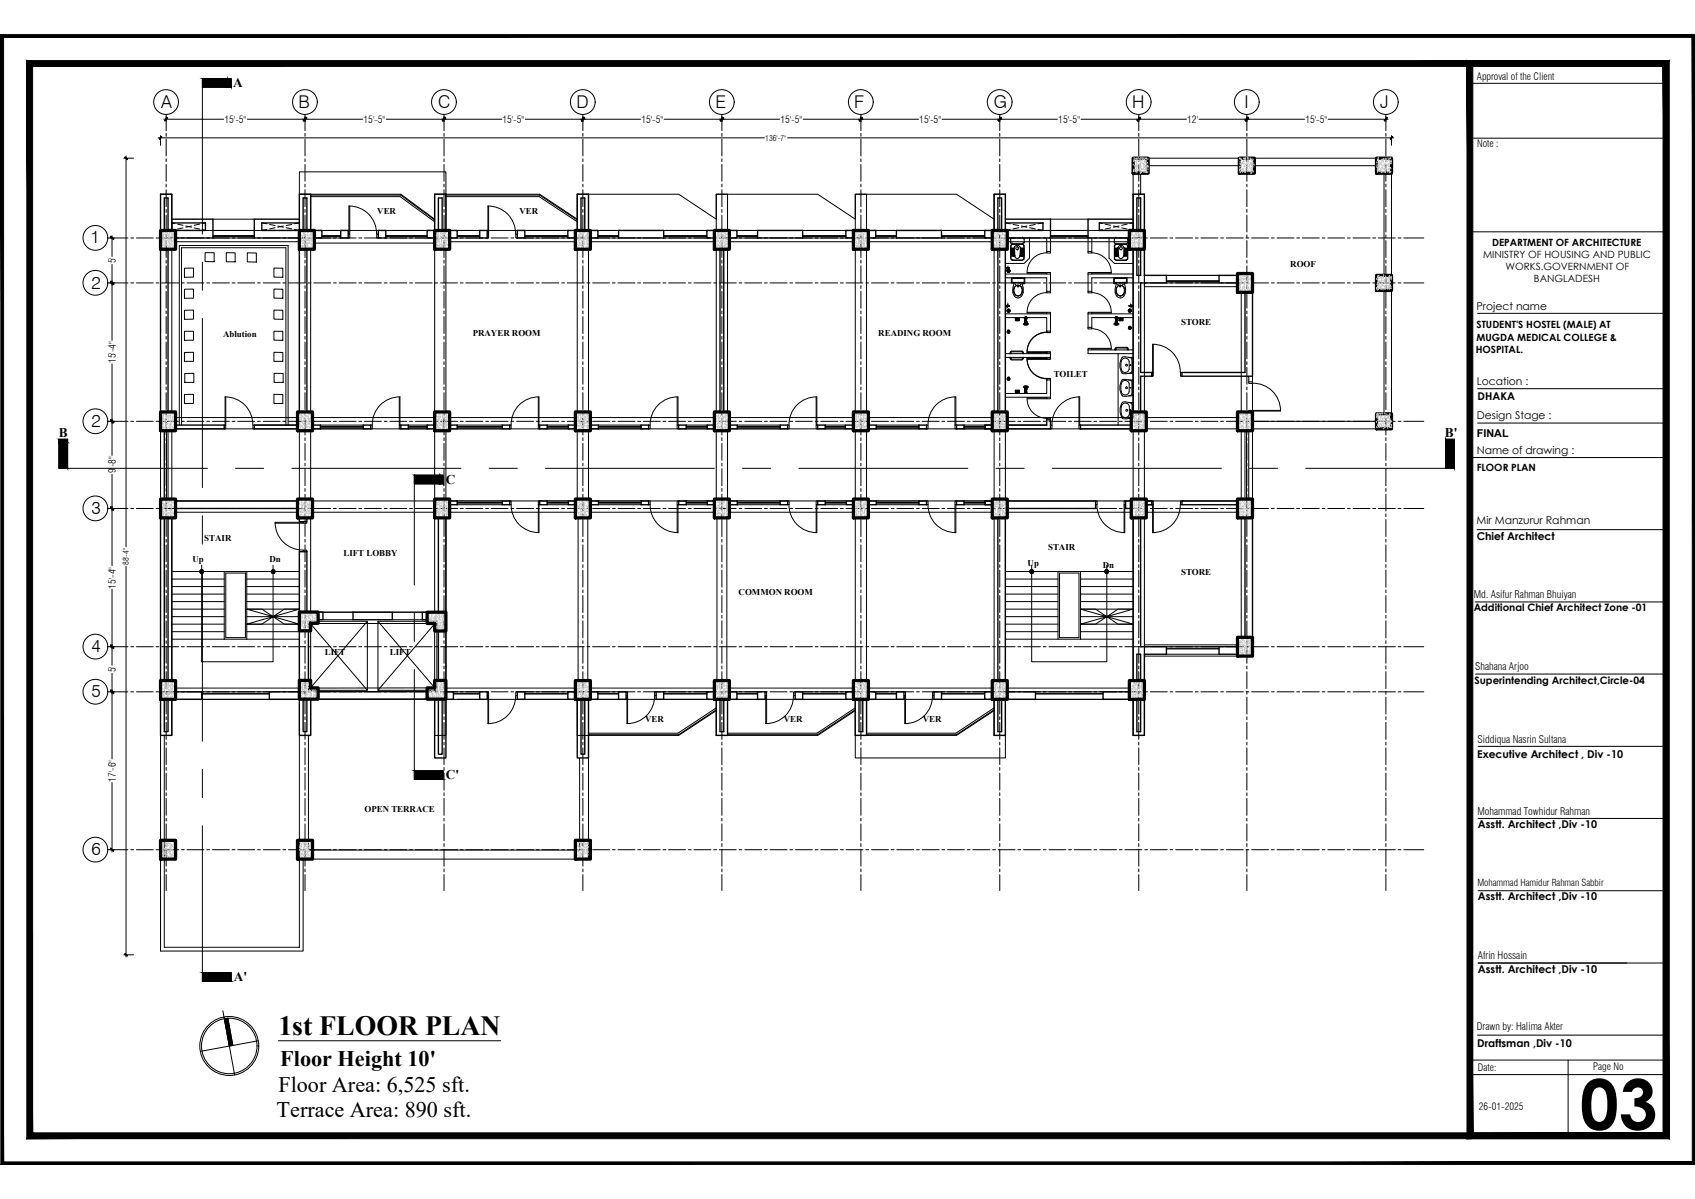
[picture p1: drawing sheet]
<svg xmlns="http://www.w3.org/2000/svg" width="420mm" height="297mm" viewBox="0 0 420 297" stroke-linecap="round" stroke-linejoin="round" font-family="sans-serif">
<defs><g id="words">
<text font-size="17.2" x="391.6" y="279.8">03</text>
<text font-size="6.9" x="69" y="256.3">1st FLOOR PLAN</text>
<g font-size="5.5">
<text x="69.5" y="264.1">Floor Height 10'</text>
<text x="69" y="270.6">Floor Area: 6,525 sft.</text>
<text x="68.6" y="276.8">Terrace Area: 890 sft.</text>
</g>
<g font-size="4.4">
<text x="39.9" y="26.7">A</text>
<text x="74" y="26.7">B</text>
<text x="108.6" y="26.8">C</text>
<text x="142.9" y="26.7">D</text>
<text x="177.3" y="26.7">E</text>
<text x="211.8" y="26.7">F</text>
<text x="246.3" y="26.8">G</text>
<text x="280.7" y="26.7">H</text>
<text x="308.5" y="26.7">I</text>
<text x="342.1" y="26.7">J</text>
<text x="22.4" y="60.3">1</text>
<text x="22.7" y="71.5">2</text>
<text x="22.7" y="105.8">2</text>
<text x="22.7" y="127.4">3</text>
<text x="22.7" y="161.6">4</text>
<text x="22.7" y="172.8">5</text>
<text x="22.6" y="211.9">6</text>
</g>
<g font-size="3.3">
<text x="57.8" y="21.6">A</text>
<text x="14.6" y="108.4">B</text>
<text x="358.1" y="108.4">B'</text>
<text x="110.5" y="119.8">C</text>
<text x="110.5" y="192.9">C'</text>
<text x="58" y="242.9">A'</text>
</g>
<g font-size="2.7">
<text x="366" y="76.7">Project name</text>
<text x="366.1" y="95.3">Location :</text>
<text x="366.3" y="99.1">DHAKA</text>
<text x="366.1" y="103.9">Design Stage :</text>
<text x="366.1" y="112.4">Name of drawing :</text>
<text x="366.1" y="108.2">FINAL</text>
<text x="366" y="129.9">Mir Manzurur Rahman</text>
<text x="366.1" y="133.8">Chief Architect</text>
<text x="366.1" y="187.8">Executive Architect , Div -10</text>
<text x="366.4" y="205.2">Asstt. Architect ,Div -10</text>
<text x="366.4" y="223">Asstt. Architect ,Div -10</text>
<text x="366.4" y="240.9">Asstt. Architect ,Div -10</text>
<text x="366.2" y="259.3">Draftsman ,Div -10</text>
</g>
<g font-size="2.6">
<text x="365.3" y="148.2">Md. Asifur Rahman Bhuiyan</text>
<text x="365.7" y="166.1">Shahana Arjoo</text>
<text x="366.3" y="184.1">Siddiqua Nasrin Sultana</text>
<text x="366.2" y="201.9">Mohammad Towhidur Rahman</text>
<text x="366.4" y="237.7">Afrin Hossain</text>
<text x="366.1" y="255.1">Drawn by: Halima Akter</text>
</g>
<g font-size="2.5">
<text x="366.1" y="19.9">Approval of the Client</text>
<text x="55.7" y="30.4">15'-5&quot;</text>
<text x="90.1" y="30.4">15'-5&quot;</text>
<text x="124.5" y="30.4">15'-5&quot;</text>
<text x="159" y="30.4">15'-5&quot;</text>
<text x="193.5" y="30.4">15'-5&quot;</text>
<text x="227.9" y="30.4">15'-5&quot;</text>
<text x="262.3" y="30.4">15'-5&quot;</text>
<text x="294.3" y="30.5">12'</text>
<text x="323.6" y="30.4">15'-5&quot;</text>
<text x="366.1" y="36.5">Note :</text>
<text x="28.7" y="65.3" transform="rotate(-90 28.7 65.3)">5'</text>
<text x="367.6" y="63.9">MINISTRY OF HOUSING AND PUBLIC</text>
<text x="369.9" y="60.9">DEPARTMENT OF ARCHITECTURE</text>
<text x="373.2" y="66.9">WORKS.GOVERNMENT OF</text>
<text x="380.2" y="69.9">BANGLADESH</text>
<text x="366" y="81.4">STUDENT'S HOSTEL (MALE) AT</text>
<text x="28.7" y="89.9" transform="rotate(-90 28.7 89.9)">15'-4&quot;</text>
<text x="365.8" y="87.4">HOSPITAL.</text>
<text x="366" y="84.4">MUGDA MEDICAL COLLEGE &amp;</text>
<text x="28.7" y="117.3" transform="rotate(-90 28.7 117.3)">9'-8&quot;</text>
<text x="366.1" y="116.7">FLOOR PLAN</text>
<text x="28.7" y="145.8" transform="rotate(-90 28.7 145.8)">15'-4&quot;</text>
<text x="365.3" y="151.4">Additional Chief Architect Zone -01</text>
<text x="28.7" y="166.6" transform="rotate(-90 28.7 166.6)">5'</text>
<text x="365.5" y="169.5">Superintending Architect,Circle-04</text>
<text x="28.7" y="193.7" transform="rotate(-90 28.7 193.7)">17'-6&quot;</text>
<text x="366.4" y="265.3">Date:</text>
<text x="394.9" y="265">Page No</text>
<text x="366.6" y="275">26-01-2025</text>
</g>
<text font-size="2.4" x="366.2" y="219.5">Mohammad Hamidur Rahman Sabbir</text>
<g font-size="2.2">
<text x="93.5" y="53">VER</text>
<text x="128.7" y="53">VER</text>
<text x="319.8" y="66.2">ROOF</text>
<text x="55.3" y="83.5">Ablution</text>
<text x="117.2" y="83.3">PRAYER ROOM</text>
<text x="217.7" y="83.2">READING ROOM</text>
<text x="292.8" y="80.4">STORE</text>
<text x="261.2" y="93.3">TOILET</text>
<text x="50.6" y="134">STAIR</text>
<text x="85.1" y="137.8">LIFT LOBBY</text>
<text x="259.8" y="136.2">STAIR</text>
<text x="47.7" y="139.3">Up</text>
<text x="66.8" y="139.3">Dn</text>
<text x="254.7" y="140.3">Up</text>
<text x="273.4" y="140.8">Dn</text>
<text x="292.8" y="142.5">STORE</text>
<text x="183.1" y="147.5">COMMON ROOM</text>
<text x="80.5" y="162.3">LIFT</text>
<text x="96.6" y="162.2">LIFT</text>
<text x="159.9" y="178.8">VER</text>
<text x="194.3" y="178.8">VER</text>
<text x="228.8" y="178.8">VER</text>
<text x="90.3" y="201.2">OPEN TERRACE</text>
</g>
<g font-size="2">
<text x="189.7" y="34.9">136'-7&quot;</text>
<text x="32" y="140" transform="rotate(-90 32 140)">88'-4&quot;</text>
</g>
</g></defs>
<!-- layer: TITLE TEXT -->
<g fill="none" stroke="#000" stroke-width=".25">
<path d="M55.2 250.4l1.7 8.8M55.5 252l2.7 14.3M56.5 252.3l1.2 6.7M64.1 257.8l-14.4 2.7M69 257.8h55.1"/>
<circle cx="56.8" cy="259.1" r="7.3"/>
<circle cx="56.8" cy="259.1" r="6.9"/>
</g>
<g fill="#000" stroke="#000" stroke-width=".25">
<path d="M55.6 252.4h.9l1.2 6.6zM55.6 252.4l.9-.1z"/>
<path d="M55.6 252.4l1.2 6.6h.9zM56.8 259h.9l-.8 .2z"/>
</g>
<!-- layer: WALL -->
<g fill="none" stroke="#000" stroke-width=".34">
<path d="M39.8 57.1v-9h2.8v9M40.7 57.1v-8h1v8M42.6 55.2h8.3v1.9h-7.4M42.6 54.3h10.2v4.7h-9.3M74.2 55.2h-9.3v1.9h9.3v-9h2.8v9M74.2 54.3h-11.2v4.7h11.2M75.1 57.1v-8h1v8M77.9 57.1h1.9v1.9h-1.9zM84.5 57.1h1.8v1.9h-1.8zM93.8 57.1h1.8v1.9h-1.8zM105.9 57.1h1.8v1.9h-1.8zM107.7 57.1v-9h2.8v9"/>
<path d="M108.7 57.1v-8h.9v8M111.5 57.1h1.8v1.9h-1.8zM118.9 57.1h1.9v1.9h-1.9zM128.2 57.1h1.9v1.9h-1.9zM140.8 57.1h1.8v1.9h-1.8zM143.1 57.1v-9h2.8v9M144 57.1v-8h.9v8M146.3 57.1h1.9v1.9h-1.9zM153.3 57.1h11.2v1.9h-11.2zM175.2 57.1h1.9v1.9h-1.9zM180.8 57.1h1.9v1.9h-1.9zM187.8 57.1h11.2v1.9h-11.2z"/>
<path d="M209.7 57.1h1.8v1.9h-1.8zM215.3 57.1h1.8v1.9h-1.8zM222.2 57.1h11.2v1.9h-11.2zM244.1 57.1h1.9v1.9h-1.9zM246.4 57.1v-9h2.8v9M247.4 57.1v-8h.9v8M249.2 55.2h9.3v1.9h-8.8M249.2 54.3h11.2v4.7h-10.7M280.9 57.1v-9h2.8v9M280.9 55.2h-8.4v1.9h7.5M280.9 54.3h-11.2v4.7h10.3M281.8 57.1v-8h.9v8"/>
<path d="M39.8 61.8v40.3M41.7 61.8v40.3M74.2 61.8v40.3M76.1 61.8v40.3M178.5 61.8v40.3M179.4 61.8v40.3M247.4 61.8v40.3M249.2 61.8v40.3M280.9 61.8v40.3M281.8 61.8v6.4h.9v-6.4M283.7 61.8v6.4h5.4v1.9h-6.4v22.2h2.8M306.7 68.2h-4.5v1.9h4.5"/>
<path d="M308.6 72.4v19.9h-15.6v.9h17.5v-20.8M285.5 92.3v.9v-.9M285.5 93.2h-2.8v8.9M43.5 105.3h12.1v.9h-12.1M73.7 105.3h-10.7v.9h10.7M77.5 105.3h1.9v.9h-1.9M90 105.3h1.9v.9h-1.9zM99.4 105.3h1.8v.9h-1.8zM107.7 105.3h-1.8v.9h1.8M111.5 105.3h1.8v.9h-1.8M124.5 105.3h1.9v.9h-1.9zM133.8 105.3h1.8v.9h-1.8z"/>
<path d="M142.6 105.3h-1.7v.9h1.7M146.3 105.3h2v.9h-2M158.9 105.3h1.9v.9h-1.9zM168.2 105.3h1.9v.9h-1.9zM177.1 105.3h-1.8v.9h1.8M180.8 105.3h2v.9h-2M193.4 105.3h1.8v.9h-1.8zM202.7 105.3h1.9v.9h-1.9zM211.5 105.3h-1.9v.9h1.9M215.3 105.3h1.9v.9h-1.9M227.8 105.3h1.9v.9h-1.9zM237.1 105.3h1.9v.9h-1.9z"/>
<path d="M244.2 105.3h1.8h-1.8v.9h1.8h-1.8zM249.7 105.3h9.8v-1.3h.9v2.2h-10.7M280.4 105.3h-12.6v.9h12.6M39.8 128.3v40.3M40.7 128.3v40.3M41.7 128.3v40.3M42.6 128.3v40.3M43.5 124.1h30.2M43.5 126h30.2M74.2 128.3v.9h1.9v-.9M108.7 128.3v23.4M110.5 128.3v23.4"/>
<path d="M111.5 124.1h1.8v.9h-1.8M124.5 124.1h1.9v.9h-1.9zM133.8 124.1h1.8v.9h-1.8zM142.6 124.1h-1.7v.9h1.7M146.3 124.1h2v.9h-2M158.9 124.1h1.9v.9h-1.9zM168.2 124.1h1.9v.9h-1.9zM177.1 124.1h-1.8v.9h1.8M180.8 124.1h2v.9h-2M193.4 124.1h1.8v.9h-1.8zM202.7 124.1h1.9v.9h-1.9zM211.5 124.1h-1.7v.9h1.7"/>
<path d="M215.3 124.1h1.9v.9h-1.9M227.8 124.1h1.9v.9h-1.9zM237.1 124.1h1.9v.9h-1.9zM244.2 124.1v.9h1.8h-1.8v-.9h1.8zM247.4 128.3v40.3M249.2 128.3v40.3M249.7 124.1h21.9v1.9h-21.9M280.4 124.1h-1.4v1.9h1.4M280.9 128.3v40.3M282.7 128.3v31.9h6.4v1.9h-5.4v6.5M284.1 124.1h1.4v.9h-1.4h1.4v-.9zM306.7 124.1h-13.7v.9h13.7"/>
<path d="M308.6 128.3v29.6M310.5 128.3v29.6M74.2 156.3h2.3v12.3h-2.3zM74.2 151.7v-15h1.9v15M78.9 151.6h1.2v1.9h-1.2zM87.5 151.7h9.7v1.8h-9.7zM104.7 151.7h1.2v1.8h-1.2zM108.7 156.3h1.8v12.3h-1.8zM39.8 173.3v8.9h2.8v-8.9M40.7 173.3v8h1v-8M43.5 171.4h6.5v1.9h-6.5M74.2 171.4h-7.4v1.9h7.4v8.9h2.8v-8.9"/>
<path d="M75.1 173.3v8h1v-8M78.9 171.4h27v1.8h-27zM107.7 173.3v14.5h2.8v-14.5M108.7 173.3v13.5h.9v-13.5M110.5 171.4h1.9v1.9h-1.9zM118.9 171.4h1.9v1.9h-1.9zM128.2 171.4h1.9v1.9h-1.9zM140.8 171.4h1.8v1.9h-1.8zM143.1 173.3v14.5h2.8v-14.5M144 173.3v13.5h.9v-13.5M146.3 171.4h1.9v1.9h-1.9zM153.3 171.4h1.9v1.9h-1.9z"/>
<path d="M162.6 171.4h1.9v1.9h-1.9zM175.2 171.4h1.9v1.9h-1.9zM177.5 173.3v8.9h2.8v-8.9M178.5 173.3v8h.9v-8M180.8 171.4h1.9v1.9h-1.9zM187.8 171.4h1.9v1.9h-1.9zM197.1 171.4h1.9v1.9h-1.9zM209.7 171.4h1.8v1.9h-1.8zM212 173.3v8.9h2.8v-8.9M212.9 173.3v8h1v-8M215.3 171.4h1.8v1.9h-1.8zM222.2 171.4h1.9v1.9h-1.9z"/>
<path d="M231.5 171.4h1.9v1.9h-1.9zM244.1 171.4h1.9v1.9h-1.9zM246.4 173.3v8.9h2.8v-8.9M247.4 173.3v8h.9v-8M249.7 171.4h7v1.9h-7M280 171.4h-6.6v1.9h6.6M280.9 173.3v8.9h2.8v-8.9M281.8 173.3v8h.9v-8M281.8 168.6v-6.5h.9v6.5M306.7 160.2h-4.5v1.9h4.5"/>
</g>
<!-- layer: line 2 -->
<g fill="none" stroke="#000" stroke-width=".25">
<path d="M280.9 39.2h1.4M284.6 39.2h22.6M310.9 39.2h30.3M343.5 39.2h1.4M52.8 54.3h10.2M74.2 48.1v-5.5h36.3v5.5h23.3l9.3 6.2M77 48.1h22.4l8.3 6.2M145.9 48.1h22.3l9.3 6.2v-6.2h25.2l9.3 6.2v-6.2h25.1l9.3 6.2M260.4 54.3h9.3M280.9 42.9v5.2M282.7 42.9v5.2M284.6 41h22.6"/>
<path d="M310.9 41h30.3M343.1 42.9v25.3M344.9 42.9v25.3M343.1 72v30.5M344.9 72v30.5M309.5 93.2v1.4h1v-1.4M39.8 106.7v16.9M41.7 106.7v16.9M63 105.3h10.7M249.7 105.3h9.8M308.6 106.7v16.9M310.5 106.7v16.9"/>
<path d="M310.5 104.4h32.6M344.9 104.4v1.8h-34.4M76.5 153.9h14.6v17.1h-14.6zM76.5 153.9l14.6 17.1M80.1 153.5h7.4M80.1 151.7h7.4M91.1 153.9l-14.6 17.1M93.7 153.9h14.6v17.1h-14.6zM93.7 153.9l14.6 17.1M97.2 153.5h7.5M97.2 151.7h7.5M108.3 153.9l-14.6 17.1"/>
<path d="M177.5 176.1l-9.3 6.1h-22.3M212 176.1l-9.3 6.1h-22.4M246.4 176.1l-9.3 6.1h-22.3M74.2 182.2v30.6h71.7v-25M76.5 182.2v28.4h67.2v-22.8M212 182.2v5.6h37.2v-5.6"/>
</g>
<!-- layer: STAIR -->
<g fill="none" stroke="#000" stroke-width=".25">
<path d="M42.6 158.4h13M42.6 156.5h13M42.6 154.6h13M42.6 152.8h13M42.6 150.9h13M42.6 149h13M42.6 147.2h13M42.6 145.3h13M42.6 143.5h13M42.6 141.6h13M61.2 158.4h13M61.2 156.5h13"/>
<path d="M61.2 154.6h13M61.2 152.8h13M61.2 150.9h13M61.2 149h13M61.2 147.2h13M61.2 145.3h13M61.2 143.5h13M61.2 141.6h13M249.2 158.4h13.1M249.2 156.5h13.1M249.2 154.6h13.1M249.2 152.8h13.1"/>
<path d="M249.2 150.9h13.1M249.2 149h13.1M249.2 147.2h13.1M249.2 145.3h13.1M249.2 143.5h13.1M249.2 141.6h13.1M267.8 158.4h13.1M267.8 156.5h13.1M267.8 154.6h13.1M267.8 152.8h13.1M267.8 150.9h13.1M267.8 149h13.1"/>
<path d="M267.8 147.2h13.1M267.8 145.3h13.1M267.8 143.5h13.1M267.8 141.6h13.1"/>
</g>
<!-- layer: rail -->
<g fill="none" stroke="#000" stroke-width=".25">
<path d="M77 48.7h22.2l8.5 6.2M77 48.3h22.3l8.4 6.2M110.5 48.7h23.1l9.5 6.2M110.5 48.3h23.2l9.4 6.2M40.7 106.7v16.9M41.3 106.7v16.9M309 106.7v16.9M309.5 106.7v16.9M55.6 141.6h5.6v16.8h-5.6zM56 142h4.8v16h-4.8zM262.3 141.6h5.5v16.8h-5.5zM262.6 142h4.9v16h-4.9z"/>
<path d="M177.5 175.4l-9.4 6.2h-22.2M177.5 175.8l-9.3 6.2h-22.3M212 175.4l-9.5 6.2h-22.2M212 175.8l-9.4 6.2h-22.3M246.4 175.4l-9.5 6.2h-22.1M246.4 175.8l-9.3 6.2h-22.3"/>
</g>
<!-- layer: LINE -->
<g fill="none" stroke="#000" stroke-width=".25">
<path d="M45.7 76.9l2.3-.1v2.3h-2.3zM45.7 71.7l2.3-.1v2.3h-2.3zM45.7 66.4h2.3v2.3h-2.3zM50.8 62.6h2.3v2.2h-2.3zM56.1 62.6h2.2v2.3l-2.2-.1zM61.3 62.6l2.2 .1v2.2h-2.2zM67.9 76.8l2.2 .1v2.2h-2.2zM67.9 71.6l2.2 .1v2.2h-2.2zM67.9 66.4h2.2v2.3h-2.2zM45.7 87.3h2.3v2.2h-2.3zM45.7 82.1h2.3v2.2h-2.3zM45.7 97.7h2.3v2.2l-2.3 .1z"/>
<path d="M45.8 92.5h2.2v2.2h-2.2zM67.9 87.3h2.2v2.2h-2.2zM67.9 82.1h2.2v2.2h-2.2zM67.9 97.7h2.2v2.3l-2.2-.1zM67.9 92.5h2.3v2.2h-2.3zM44.5 105.3v-44.5h26.9v44.5M45 105.3v-43.9h25.9v43.9M50 140v23.9h17.7v-11.1l-6.5 1.8h3.7l2.8-1.8 6.5 1.8h-3.7l-2.8-1.8 2.8-1.9h3.7l-6.5 1.9-2.8-1.9h-3.7l6.5 1.9v-12.8M255.7 140v23.9h18.7v-11.1l-6.6 1.8h3.8l2.8-1.8 6.5 1.8h-3.7l-2.8-1.8 2.8-1.9h3.7l-6.5 1.9-2.8-1.9h-3.8l6.6 1.9v-12.8"/>
</g>
<g fill="#000" stroke="#000" stroke-width=".25">
<path d="M363.6 15l1.5 1.5 48.6-1.5zM365.1 16.5l48.6-1.5-1.4 1.5zM412.3 16.5l1.4 265.6v-267.1zM412.3 16.5l1.4 265.6-1.4-1.4zM363.6 282.1h50.1l-1.4-1.4zM363.6 282.1l1.5-1.4h47.2zM363.6 15v267.1l1.5-1.4zM363.6 15l1.5 1.5v264.2z"/>
<path d="M49.5 141.6l.1 .2 .4-.2zM49.6 141.8l.4-.2-.2 .4zM50 141.6l-.2 .4 .2 .1z"/>
<path d="M49.8 141.2l.2 .4v-.5zM49.6 141.4l.2-.2 .2 .4zM49.6 141.4l-.1 .2h.5z"/>
<path d="M50 141.6v.5l.2-.1zM50 141.6l.4 .2-.2 .2zM50 141.6l.4 .2 .1-.2z"/>
<path d="M50 141.6h.5l-.1-.2zM50.2 141.2l.2 .2-.4 .2zM50 141.1v.5l.2-.4z"/>
<path d="M67.2 141.6l.1 .2 .4-.2zM67.3 141.8l.4-.2-.2 .4zM67.7 141.6l-.2 .4 .2 .1z"/>
<path d="M67.5 141.2l.2 .4v-.5zM67.5 141.2l.2 .4-.4-.2zM67.3 141.4l-.1 .2h.5z"/>
<path d="M67.7 141.6v.5l.2-.1zM67.7 141.6l.4 .2-.2 .2zM67.7 141.6l.4 .2 .1-.2z"/>
<path d="M67.7 141.6h.5l-.1-.2zM67.9 141.2l.2 .2-.4 .2zM67.7 141.1v.5l.2-.4z"/>
<path d="M255.3 141.6l.1 .2 .3-.2zM255.4 141.8l.3-.2-.2 .4zM255.7 141.6l-.2 .4 .2 .1z"/>
<path d="M255.5 141.2l.2 .4v-.5zM255.5 141.2l.2 .4-.3-.2zM255.4 141.4l-.1 .2h.4z"/>
<path d="M255.7 141.6v.5l.3-.1zM255.7 141.6l.5 .2-.2 .2zM255.7 141.6l.5 .2v-.2z"/>
<path d="M255.7 141.6h.5v-.2zM256 141.2l.2 .2-.5 .2zM255.7 141.1v.5l.3-.4z"/>
<path d="M273.9 141.6v.2l.5-.2zM273.9 141.8l.5-.2-.3 .4zM274.4 141.6l-.3 .4 .3 .1z"/>
<path d="M274.1 141.2l.3 .4v-.5zM274.1 141.2l.3 .4-.5-.2zM273.9 141.4v.2h.5z"/>
<path d="M274.4 141.6v.5l.2-.1zM274.4 141.6l.3 .2-.1 .2zM274.4 141.6l.3 .2 .1-.2z"/>
<path d="M274.4 141.6h.4l-.1-.2zM274.6 141.2l.1 .2-.3 .2zM274.4 141.1v.5l.2-.4z"/>
</g>
<!-- layer: LINTEL -->
<g fill="none" stroke="#000" stroke-width=".25">
<path d="M42.6 55.2l.7 .2M43.3 56.9l-.7 .2M43.5 57.1h1.3M44 55.5l1.4 .3M45.4 56.5l-1.4 .3M45.5 57.1h1.4M46.1 56l1.4 .3M47.5 56l-1.4 .3M47.6 57.1h1.4M48.1 56.5l1.4 .3M49.5 55.5l-1.4 .3M50.2 56.9l.7 .2h-1.2"/>
<path d="M50.9 55.2l-.7 .2M64.9 55.2l1.2 .2M66.1 56.8l-1.2 .3h1.2M66.8 57.1h1.4M66.8 55.6l1.4 .3M68.2 56.4l-1.4 .3M68.9 56l1.3 .3M68.9 57.1h1.4M70.2 56l-1.3 .3M71 56.4l1.3 .3M71 57.1h1.3M72.3 55.6l-1.3 .3"/>
<path d="M73 56.8l1.2 .3h-1.1M74.2 55.2l-1.2 .2M249.2 55.2l1.2 .2M249.7 57.1h.9M250.4 56.8l-1.2 .3M251.1 55.6l1.4 .3M251.3 57.1h1.4M252.5 56.4l-1.4 .3M253.2 56l1.4 .3M253.4 57.1h1.4M254.6 56l-1.4 .3M255.2 56.4l1.4 .3"/>
<path d="M255.5 57.1h1.4M256.6 55.6l-1.4 .3M257.3 56.8l1.2 .3h-.9M258.5 55.2l-1.2 .2M272.5 55.2l.8 .2M273.3 56.9l-.8 .2h1.3M273.9 55.5l1.4 .3M274.5 57.1h1.4M275.3 56.5l-1.4 .3M276 56l1.4 .3M276.6 57.1h1.4M277.4 56l-1.4 .3"/>
<path d="M278 56.5l1.4 .3M278.7 57.1h1.3M279.4 55.5l-1.4 .3M280.1 56.9l.8 .2M280.9 55.2l-.8 .2"/>
</g>
<!-- layer: Door -->
<g fill="none" stroke="#000" stroke-width=".25">
<path d="M86.3 58h.4v1h-.4M86.5 51a6.8 6.8 0 0 1 6.8 7M86.5 51v7M86.7 51v7M93.8 58h-.4v1h.4M120.8 58h.3v1h-.3M120.9 51a6.8 6.8 0 0 1 6.9 7M120.9 51v7M121.1 51v7M128.2 58h-.4v1h.4M254.6 77.4h4.9M254.6 77.5h4.9"/>
<path d="M254.6 67.5h4.9M254.6 67.7h4.9M259.5 77.8v-.4h.9v.4M259.5 72.2v.3h.9v-.3M259.5 67.9v-.4h.9v.4M259.5 62.3v.4h.9v-.4M269.7 77.8v-.4h.9v.4M269.7 72.2v.3h.9v-.3M269.7 67.9v-.4h.9v.4M269.7 62.3v.4h.9v-.4M270.6 77.4h4.9M270.6 77.5h4.9"/>
<path d="M270.6 67.5h4.9M270.6 67.7h4.9M56 98.3v7M99 98.3v7M133.4 98.3v7M167.9 98.3v7M202.3 98.3v7M236.7 98.3v7M254.6 87.2h4.9M254.6 87.4h4.9M254.6 89h4.9M254.6 88.8h4.9"/>
<path d="M254.6 88.9h4.9M254.6 88.7h4.9M254.6 98.8h4.9M254.6 98.6h4.9M259.5 87.5v-.3h.9v.3M259.5 81.9v.4h.9M259.5 87.6v-.4h.9v.4M259.5 88.6v.4h.9v-.4M259.5 88.5v.4h.9v-.4M259.5 94.1v-.3h.9v.4M259.5 98.4v.4h.9v-.4M260.4 81.9v.5h-.9v-.4"/>
<path d="M260.4 93.8h-.9v.4M267.5 98.3v7M269.7 86.7v-.4h.9v.4M269.7 81.1v.4h.9v-.4M270.6 86.3h4.9M270.6 86.5h4.9M285.5 92.3h.4v.9h-.4M285.9 85.3v7M292.6 92.2a6.8 6.8 0 0 0-6.9-6.9v7M293 92.3h-.4v.9h.4M309.5 94.6v.4h1v-.4M310.5 94.9a6.8 6.8 0 0 1 6.9 6.9h-6.9"/>
<path d="M55.6 105.3h.4v.9h-.4M62.7 105.3a6.8 6.8 0 0 0-6.9-7v7M63 105.3h-.3v.9h.3M91.9 105.3h.4v.9h-.4M92.3 105.3a6.8 6.8 0 0 1 6.9-7l-.1 7M99.4 105.3h-.4v.9h.4M126.4 105.3h.3v.9h-.3M126.7 105.3a6.8 6.8 0 0 1 6.9-7v7M133.8 105.3h-.4v.9h.4M160.8 105.3h.4v.9h-.4M161.2 105.3a6.8 6.8 0 0 1 6.8-7l.1 7M168.2 105.3h-.3v.9h.3"/>
<path d="M195.2 105.3h.4v.9h-.4M195.6 105.3a6.8 6.8 0 0 1 6.9-7v7M202.7 105.3h-.4v.9h.4M229.7 105.3h.3v.9h-.3M230 105.3a6.8 6.8 0 0 1 6.9-7v7M237.1 105.3h-.4v.9h.4M259.5 104v-.4h.9v.4M260.4 105.3h.4v.9h-.4M260.8 105.3a6.8 6.8 0 0 1 6.8-7v7M267.8 105.3h-.3v.9h.3M309.5 102.1v-.4h1v.4M310.5 101.7h6.9"/>
<path d="M68.2 129.6h6.9M75.1 129.2v.4h1v-.4M75.1 136.7v-.4h1v.4M75.1 129.4h-6.9a6.8 6.8 0 0 0 6.9 6.9M126.4 124.1h.3v.9h-.3M126.7 125a6.8 6.8 0 0 0 6.9 6.9M133.4 125v7M133.6 125v7M133.8 124.1h-.4v.9h.4M160.8 124.1h.4v.9h-.4M161.2 125a6.8 6.8 0 0 0 6.8 6.9M167.9 125v7"/>
<path d="M168.1 125v7M168.2 124.1h-.3v.9h.3M195.2 124.1h.4v.9h-.4M195.6 125a6.8 6.8 0 0 0 6.9 6.9M202.3 125v7M202.5 125v7M202.7 124.1h-.4v.9h.4M229.7 124.1h.3v.9h-.3M230 125a6.8 6.8 0 0 0 6.9 6.9M236.7 125v7M236.9 125v7M237.1 124.1h-.4v.9h.4"/>
<path d="M271.6 124.1h.3v.9h-.3M271.9 125a6.8 6.8 0 0 0 6.9 6.9M278.6 125v7M278.8 125v7M279 124.1h-.4v.9h.4M285.5 124.1h.4v.9h-.4M285.7 125v7M285.9 125v7M292.6 125a6.8 6.8 0 0 1-6.9 6.9M293 124.1h-.4v.9h.4M120.8 171.4h.3v.9h-.3M120.9 172.3v7"/>
<path d="M121.1 172.3v7M127.8 172.3a6.8 6.8 0 0 1-6.9 7M128.2 171.4h-.4v.9h.4M155.2 171.4h.4v.9h-.4M155.4 172.3v7M155.6 172.3v7M162.3 172.3a6.8 6.8 0 0 1-6.9 7M162.6 171.4h-.3v.9h.3M189.7 171.4h.3v.9h-.3M190 172.3v7M196.7 172.3a6.8 6.8 0 0 1-6.9 7v-7M197.1 171.4h-.4v.9h.4"/>
<path d="M224.1 171.4h.4v.9h-.4M224.5 172.3v7M231.1 172.3a6.8 6.8 0 0 1-6.8 7v-7M231.5 171.4h-.3v.9h.3"/>
</g>
<!-- layer: WIN -->
<g fill="none" stroke="#000" stroke-width=".25">
<path d="M52.8 59h10.2M52.8 58.6h10.2M52.8 58.4h10.2M52.8 57.1h10.2M78.9 59h5.6M78.9 57.1h5.6M79.8 58.6h4.7M79.8 58.4h4.7M95.6 59h11.2M95.6 58.6h10.3M95.6 58.4h10.3M95.6 57.1h11.2"/>
<path d="M113.3 59h5.6M113.3 58.6h5.6M113.3 58.4h5.6M113.3 57.1h5.6M130.1 59h11.1M130.1 58.6h10.7M130.1 58.4h10.7M130.1 57.1h11.1M147.7 59h5.6M147.7 57.1h5.6M148.2 58.6h5.1M148.2 58.4h5.1"/>
<path d="M164.5 59h11.2M164.5 58.6h10.7M164.5 58.4h10.7M164.5 57.1h11.2M182.2 59h5.6M182.2 57.1h5.6M182.7 58.6h5.1M182.7 58.4h5.1M199 59h11.1M199 58.6h10.7M199 58.4h10.7M199 57.1h11.1"/>
<path d="M216.6 59h5.6M216.6 57.1h5.6M217.1 58.6h5.1M217.1 58.4h5.1M233.4 59h11.2M233.4 58.6h10.7M233.4 58.4h10.7M233.4 57.1h11.2M260.4 59h9.3M260.4 58.6h9.3M260.4 58.4h9.3M260.4 57.1h9.3"/>
<path d="M289.1 70.1h13.1M289.1 69.8h13.1M289.1 69.5h13.1M289.1 68.2h13.1M79.4 105.3h10.6M79.4 105.6h10.6M79.4 106.2h10.6M79.4 105.9h10.6M101.2 105.3h4.7M101.2 105.6h4.7M101.2 106.2h4.7M101.2 105.9h4.7"/>
<path d="M113.3 105.3h11.2M113.3 105.6h11.2M113.3 106.2h11.2M113.3 105.9h11.2M135.6 105.3h5.3M135.6 105.6h5.3M135.6 106.2h5.3M135.6 105.9h5.3M148.3 105.3h10.6M148.3 105.6h10.6M148.3 106.2h10.6M148.3 105.9h10.6"/>
<path d="M170.1 105.3h5.2M170.1 105.6h5.2M170.1 106.2h5.2M170.1 105.9h5.2M182.8 105.3h10.6M182.8 105.6h10.6M182.8 106.2h10.6M182.8 105.9h10.6M204.6 105.3h5M204.6 105.6h5M204.6 106.2h5M204.6 105.9h5"/>
<path d="M217.2 105.3h10.6M217.2 105.6h10.6M217.2 106.2h10.6M217.2 105.9h10.6M239 105.3h5.2M239 105.6h5.2M239 106.2h5.2M239 105.9h5.2M113.3 125h11.2M113.3 124.7h11.2M113.3 124.1h11.2M113.3 124.5h11.2"/>
<path d="M135.6 125h5.3M135.6 124.7h5.3M135.6 124.1h5.3M135.6 124.5h5.3M148.3 125h10.6M148.3 124.7h10.6M148.3 124.1h10.6M148.3 124.5h10.6M170.1 125h5.2M170.1 124.7h5.2M170.1 124.1h5.2M170.1 124.5h5.2"/>
<path d="M182.8 125h10.6M182.8 124.7h10.6M182.8 124.1h10.6M182.8 124.5h10.6M204.6 125h5.2M204.6 124.7h5.2M204.6 124.1h5.2M204.6 124.5h5.2M217.2 125h10.6M217.2 124.7h10.6M217.2 124.1h10.6M217.2 124.5h10.6"/>
<path d="M239 125h5.2M239 124.7h5.2M239 124.1h5.2M239 124.5h5.2M50 173.3h16.8M50 171.4h16.8M50 171.8h16.8M50 171.9h16.8M112.4 171.4h6.5M112.4 171.8h6.5M112.4 171.9h6.5M113.3 173.3h5.6"/>
<path d="M130.1 173.3h11.1M130.1 171.4h11.1M130.1 171.8h10.7M130.1 171.9h10.7M147.7 173.3h5.6M147.7 171.4h5.6M148.2 171.8h5.1M148.2 171.9h5.1M164.5 173.3h11.2M164.5 171.4h11.2M164.5 171.8h10.7M164.5 171.9h10.7"/>
<path d="M182.2 173.3h5.6M182.2 171.4h5.6M182.7 171.8h5.1M182.7 171.9h5.1M199 173.3h11.1M199 171.4h11.1M199 171.8h10.7M199 171.9h10.7M216.6 173.3h5.6M216.6 171.4h5.6M217.1 171.8h5.1M217.1 171.9h5.1"/>
<path d="M233.4 173.3h11.2M233.4 171.4h11.2M233.4 171.8h10.7M233.4 171.9h10.7M256.7 173.3h16.7M256.7 171.4h16.7M256.7 171.8h16.7M256.7 171.9h16.7M289.1 160.2h13.1M289.1 160.6h13.1M289.1 160.8h13.1M289.1 162.1h13.1"/>
</g>
<!-- layer: WALL -->
<path d="M259.5 59v3.3h.9v-3.3M269.7 59v3.3h.9v-3.3M249.2 67.9h11.2v4.3h-.9v-3.4h-10.3M249.2 77.8h11.2v4.2h-.9v-3.3h-10.3M280.9 67.9h-11.2v4.3h.9v-3.4h10.3M280.9 77.8h-11.2v3.3h.9v-2.4h10.3M249.2 87.6h11.2v.9h-11.2M249.2 97.5h10.3M259.5 97.5v-3.4h.9v4.3h-11.2M280.9 86.7h-11.2v.9h11.2" fill="none" stroke="#000" stroke-width=".25"/>
<!-- layer: s. Fixture -->
<g fill="none" stroke="#000" stroke-width=".25">
<path d="M250.5 59.3h.1M250.5 59.3v.8M253.5 58.9l.3 .3M253.5 59l-2.6-.1-.4 .3M253.5 59h.1M253.9 59.3h.1M253.9 59.3v.8M255.2 59v5l-1.3 1.3h-4.7M274.9 59v5l1.3 1.3h4.7M276.2 59.3h.1M276.2 59.3v.8M276.6 58.9l-.4 .3"/>
<path d="M276.6 59l2.6-.1 .3 .3M276.6 59h.1M279.6 59.3h.1M279.6 59.3v.8M249.2 75.8h.1M249.2 66.4h.1M249.3 75.6v.3zM249.3 66.3v.3zM249.3 66.4h.3M249.3 75.8h.3M249.3 75.7h.3M249.3 66.5h.3"/>
<path d="M249.6 75.7v.1M249.6 66.4v.1M249.6 75.8h.1M249.6 66.5h.1M249.6 75.8l.1 .1M249.6 66.5l.1 .1M249.6 77h.1M249.6 67.2h.1M249.6 75.7h.1M249.7 75.6h-.1M249.7 66.3h-.1M249.7 75.9h.1z"/>
<path d="M249.7 66.6h.1zM249.7 75.6h.1M249.7 66.3h.1M249.7 77h.1M249.7 67.2h.1M249.8 76.9h.1M249.8 77.2h.1M249.8 67.1h.1M249.8 67.3h.1M249.8 66.3h.1M249.8 75.8l-.1 .1M249.8 66.5l-.1 .1"/>
<path d="M249.8 67h.1M249.8 67.4h.1M249.8 66.4l.1 .2 .2-.1M249.9 66.4h.1M249.9 76.8h.1M249.9 77.3h.1M249.9 77h.1M249.9 66.9h.1M249.9 67.4h.1M249.9 67.2h.1M249.9 66.4h.3M249.9 76.9h.1"/>
<path d="M249.9 77.2h.1M249.9 67.1h.1M249.9 67.3h.1M250 76.8h.1M250 76.9h.1M250 77.2h.1M250 77.3h.1M250 77h.1M250 66.9h.1M250 67h.1M250 67.3h.1M250 67.5h.1"/>
<path d="M250 67.2h.1M250.1 75.7v.1v-.1M250.1 66.4v.1v-.1M250.1 66.4v.1M250.1 75.7v.1M250.1 76.8h.1M250.1 77.2h.1M250.1 76.9h.1M250.1 77.3h.1M250.1 66.9h.1M250.1 67.3h.1M250.1 67.1h.1"/>
<path d="M250.1 67.4h.1M250.1 77h.1M250.1 67.2h.1M250.1 75.7h-.3l.1 .2 .2-.1M250.2 76.9h.1M250.2 77.2h.1M250.2 67h.1M250.2 67.4h.1M250.2 66.4l-.1 .1M250.3 76.9h.1M250.3 77.2h.1M250.3 77h.1"/>
<path d="M250.3 67.1h.1M250.3 67.3h.1M250.3 67.2h.1M250.4 77h.1M250.4 67.2h.1M250.5 60.8l.4-.4h2.6l.4 .4v3.4l-.4 .3h-2.6l-.4-.3zM250.5 60.1h.1M250.5 60.1l.4 .3M250.6 60.8l.4-.3h2.4l.4 .3v3.3l-.4 .3h-2.4l-.4-.3zM250.6 63.5h.8v-.2h-.8v-.2h.8v-.2h-.8v-.2h.8v-.2h-.8v-.2h.8v-.3h-.8v-.1h.8v-.2h-.8v-.2h.8v2M250.7 68.8h3.3v1.3h-3.3zM250.9 69.2l-.1 .7 .2 .1"/>
<path d="M250.9 60.4h.1M250.9 60.4h2.6M251 68.9l-.2 .2M251 69l2.7-.1 .2 .2M251.1 72.4l.4 .9M251.1 71.1v1.3M251.3 72.4a1.07 1.07 0 0 0 1 .9 1.07 1.07 0 0 0 1.1-.9M251.3 71.5v.8M251.4 61.4a.74 .74 0 0 1 .8-.6 .74 .74 0 0 1 .7 .6M251.4 73.3l.5 .4M251.4 70.1l-.3 1M251.5 61.5h.1"/>
<path d="M251.5 61.5l.1 2M251.5 63.5a.61 .61 0 0 0 .7 .5 .61 .61 0 0 0 .6-.5M251.6 63.5h.1M251.7 78.9v.5M251.7 70.5h.1M251.7 79.3l.1 .1M251.7 78.9h1M251.7 70.4v.2M251.8 79.5h.8M251.8 79.1v.1M251.8 79.1h.8M251.8 79.3h.8"/>
<path d="M252.1 78.7l.2 .2zM252.2 61.9h.1M252.2 61.2h.1M252.5 78.9v.1M252.5 79.1v.1M252.5 79.3v.1M252.6 78.9l-.8 .1h.8M252.6 79.2l-.8 .1 .8 .1M252.7 79.3l-.1 .1M252.7 78.9v.5M252.8 70.8a.96 .96 0 0 0-1.4 .7M252.8 70.8a1 1 0 0 0-1.5 .7"/>
<path d="M252.8 70.8l.5 .7M252.8 63.5h.1M252.8 70.7a1.37 1.37 0 0 1 .5 1.5 1.37 1.37 0 0 1-1.2 1 1.43 1.43 0 0 1-.7-1.7M252.9 70.5h.2M252.9 61.5h.1M252.9 61.5l-.1 2M253 70.4v.2M253 61.5v2h.8v-2h-.8v.2h.8v.2h-.8v.1h.8v.3h-.8v.2h.8v.2h-.8v.2h.8v.2h-.8v.2h.8v.2h-.8M253.2 73.3a1.02 1.02 0 0 1-1.3 .4M253.3 70.1l.3 1M253.4 71.5v.8M253.4 70.1v.2h.6l-.4-.2"/>
<path d="M253.5 60.4h.1M253.6 71.1v1.3M253.6 72.4l-.4 .9M253.8 78.7h1M253.8 78.6l.1 .1M253.8 60.1l-.3 .3M253.9 60.1h.1M253.9 69.2l-.1 .8h-2.8M254 78.7h.1M254 78.7h.2M254 79.9l.1 .1M254 79.9h.1"/>
<path d="M254 80h.1M254.1 79.6v.4M254.1 79.5h.1M254.1 79.6h.1M254.1 79.4v.1M254.1 79h.1M254.1 79.5v.1M254.1 79.6l.2 .1M254.1 79.5l.2 .1M254.1 79.1h.1M254.1 79.2h.1M254.1 78.7h.1"/>
<path d="M254.1 78.7v.3M254.1 80l.1 .1M254.1 79.3h.1M254.1 79.5l.1 .1M254.2 79.2h.1M254.2 79.4h.1M254.2 79.6h.1M254.2 79.1l-.1 .1M254.2 79h.1M254.2 78.7h.1M254.2 78.7v.8M254.2 80v.1"/>
<path d="M254.2 79.5h.1M254.3 79.5h.1M254.3 80v.1M254.4 79.4h.1M254.4 79.1l.1 .1M254.4 78.7h.1M254.4 78.7v.8M254.4 80v.1M254.4 79.6h.1M254.4 79.6v.1M254.4 79.2h.1M254.4 79.2l-.1 .1"/>
<path d="M254.4 79.5h.1M254.4 79.5v.1M254.5 79h-.1M254.5 79.4v.1M254.5 79.5v.1M254.5 79.1h.1M254.5 79.2h.1M254.5 79h.1M254.5 78.7h.1M254.5 78.7h-.2M254.5 78.7v.3M254.5 79.5h.1"/>
<path d="M254.5 79.5v.5M254.5 80h.1M254.5 78.7h-.1M254.8 78.7h-.1M276.2 60.8l.4-.4h2.6l.4 .4v3.4l-.4 .3h-2.6l-.4-.3zM276.2 60.1h.1M276.2 69.2v.7l.2 .1M276.2 78.7h1M276.2 60.1l.4 .3M276.2 78.7h.1M276.3 60.8l.3-.3h2.5l.4 .3v3.3l-.4 .3h-2.5l-.3-.3zM276.4 68.9l-.2 .2"/>
<path d="M276.4 70h2.7M276.4 69h2.7M276.4 72.4l.4 .9M276.4 78.7h.1M276.5 70.1l-.4 .2h.5v-.2M276.5 80h.1M276.5 71.1l-.1 1.3M276.5 79.5v.1M276.5 79.5h.1M276.5 78.7h.1M276.5 79.1h.1M276.5 79.1v.1"/>
<path d="M276.5 79.6v.4M276.5 79.4v.1M276.5 79h.1M276.5 79.5h.3M276.5 79.6h.1M276.6 79.5v.1M276.6 79h.1M276.6 79.2h.1M276.6 78.7h.1M276.6 78.7v.3M276.6 79.4h-.1M276.6 79.3h.1"/>
<path d="M276.6 79.6h.2M276.6 60.4h.1M276.6 60.4h2.6M276.6 79.5h.1M276.6 79.4h.1M276.6 72.4l.4 .7 .7 .2M276.6 78.7v.8M276.7 79.5h.1M276.7 80v.1M276.7 72.3l.4 .7 .6 .3M276.7 80l.1 .1M276.7 70.2l-.2 .9"/>
<path d="M276.7 71.5v.8M276.8 70.1l-.1 .1M276.8 79.4h.1M276.8 79.5h.1M276.8 70.1h-.7v-1.3h3.3v1.3h-.8M276.8 70.1h1.8M276.8 79.1l.1 .1M276.8 79h.1M276.8 78.7h.1M276.8 78.7v.8M276.8 80v.1M276.8 79.6h.1"/>
<path d="M276.9 79.2h.1M276.9 79.2l-.1 .1M276.9 79.5h.1M276.9 79.5v.1M276.9 79.4v.1M276.9 79.6h.1M276.9 79.9h.1M276.9 79.9v.1M276.9 79.5v.5M276.9 79h.1M276.9 78.7h.1M276.9 78.7v.3"/>
<path d="M276.9 80v.1M276.9 78.7h-.1M276.9 79.6h-.4M277 78.7h-.2M277 70.5h.2M277.1 61.5v2h-.8v-2h.8v.2h-.8v.2h.8v.1h-.8v.3h.8v.2h-.8v.2h.8v.2h-.8v.2h.8v.2h-.8v.2h.8M277.1 70.4v.2M277.1 61.4a.74 .74 0 0 1 .8-.6 .74 .74 0 0 1 .7 .6M277.2 61.5h.1M277.2 61.5l.1 2M277.2 78.6l-.1 .1M277.2 70.7l-.5 .8v.8"/>
<path d="M277.2 63.5a.61 .61 0 0 0 .7 .5 .61 .61 0 0 0 .6-.5M277.2 70.8l.5-.2 .4 .2zM277.3 70.8l-.6 .7M277.3 63.5h.1M277.3 79.3l.1 .1M277.3 78.9h1.1M277.4 78.9v.5M277.5 79.5h.8M277.5 78.9v.1M277.5 79.1v.1M277.5 79.3v.1M277.5 78.9l.8 .1h-.8"/>
<path d="M277.5 79.2l.8 .1-.8 .1M277.5 79.1h.7M277.5 79.3h.7M277.7 78.7l.3 .2zM277.9 61.9h.1M277.9 61.2h.1M278.2 79.1v.1M278.3 70.5h.1M278.3 70.4v.2M278.4 79.3l-.1 .1M278.4 78.9v.5M278.5 63.5h.1"/>
<path d="M278.6 70.1l.1 .1M278.6 61.5h.1M278.6 61.5l-.1 2M278.7 71.5a1.35 1.35 0 0 1-1 1.8M278.7 71.5l-.5-.8 .5 .8 .1 .8M278.7 63.5v-2h.8v.2h-.8v.2h.8v.1h-.8v.3h.8v.2h-.8v.2h.8v.2h-.8v.2h.8v.2h-.8v.2h.8M278.7 70.2l.2 .9M278.8 72.4l-.4 .7-.7 .2M278.9 71.1l.1 1.3M279 72.4a1.24 1.24 0 0 1-.8 1.3 1.24 1.24 0 0 1-1.4-.4M279 68.9l.2 .2M279.2 69.8l-.2 .2"/>
<path d="M279.2 60.4h.1M279.2 69.2v.6M279.5 60.1l-.3 .3M279.6 60.1h.1M279.7 77h.1M279.7 77l.4 .4 .3-.4M279.7 77l.4-.3 .3 .3M279.8 77h.1M279.8 76.9h.1M279.8 77.2h.1M279.9 76.9h.1M279.9 77.2h.1"/>
<path d="M279.9 75.7v.1M279.9 75.8h.3M279.9 75.7h.3M280 77h.1M280 77.3h.1M280 75.7v.1M280 76.8h.1M280 77.2h.1M280 76.9h.1M280 75.7v.1v-.1M280.1 76.8h.1M280.1 76.9h.1"/>
<path d="M280.1 77.2h.1M280.1 77.3h.1M280.1 77h.1M280.2 76.9h.1M280.2 77.2h.1M280.2 75.7v.1M280.2 76.8h.1M280.2 77.3h.1M280.2 77h.1M280.2 75.8h.1M280.2 75.8l.1 .1M280.2 75.7h.1"/>
<path d="M280.3 75.6h-.1M280.3 76.9h.1M280.3 77.2h.1M280.3 75.9h.1zM280.3 75.6h.1zM280.3 75.6h.1M280.4 77h.1M280.4 75.8l-.1 .1M280.5 77h.1M280.8 75.7l-.3-.1v.2h.3M280.8 75.6v.3zM280.8 75.8h.1"/>
<path d="M249.7 82.2h.1M249.7 93.9h.1M249.8 82.4h.1M249.8 82.2h.1M249.8 93.8h.1M249.8 94h.1M249.8 82.5h.1M249.8 82h.1M249.8 93.7h.1M249.8 94.1h.1M249.9 82.5h.1M249.9 82h.1"/>
<path d="M249.9 82.2h.1M249.9 93.7h.1M249.9 94.2h.1M249.9 93.9h.1M249.9 82.3h.1M249.9 93.8h.1M249.9 94h.1M250 82.5h.1M250 82.4h.1M250 82.1h.1M250 82h.1M250 82.2h.1"/>
<path d="M250 93.6h.1M250 93.8h.1M250 94.1h.1M250 94.2h.1M250 93.9h.1M250.1 82.5h.1M250.1 82.2h.1M250.1 82.3h.1M250.1 82h.1M250.1 93.6h.1M250.1 94h.1M250.1 93.8h.1"/>
<path d="M250.1 94.2h.1M250.1 93.9h.1M250.2 82.5h.1M250.2 82h.1M250.2 93.7h.1M250.2 94.1h.1M250.3 82.4h.1M250.3 82.2h.1M250.3 93.8h.1M250.3 94h.1M250.3 93.9h.1M250.3 87.5l.4 .1z"/>
<path d="M250.3 88.5l.4 .1zM250.4 88.6l.1 .4 .3 .1M250.4 87.4v.1M250.6 88.8l.2 .2M250.6 87.4v.1M250.6 88.6v.2M250.8 87.2l-.2 .1M250.8 87l-.4 .3M250.8 87.2h2.5M250.8 87h2.5M250.8 89h2.5M250.8 89.2h2.5"/>
<path d="M251.8 96.6v.7l.9-.1-.1-.6M251.8 96.7h.8M251.8 97.1v.1h.8M251.8 96.9v.1M251.8 96.9h.8M251.8 97.1h.8M251.8 96.8h.8M252.1 97.3l.2 .1zM252.5 97.1v.1M252.5 96.7v.3M252.6 96.7h-.8v.1M253.3 87.2l.2 .1"/>
<path d="M253.3 87l.4 .3M253.4 87.5l.4 .1zM253.4 88.5l.4 .1zM253.5 88.6l-.2 .4M253.5 87.4v.1M253.7 88.6l-.1 .4-.3 .1M253.7 87.4v.1M253.7 95.9l.3 .2M253.8 95.7l.3 .3M253.9 97.4l.9 .1M254 80l-.3 .3M254 95.6l.2 .4"/>
<path d="M254.1 96.5h.1M254.1 96.2v.3M254.1 80.1l-.3 .4M254.1 96.6v.1M254.1 96.5v.1M254.1 96.6h.1M254.1 80h.1M254.1 80v.1M254.1 96.1l-.1 .1M254.1 97v.1M254.1 96.1h.1M254.1 97.1l.1 .3h-.2"/>
<path d="M254.1 97.1h.1M254.1 96.9l.1 .2M254.2 96.9h.1M254.1 96.7h.1M254.1 96.5h.2M254.1 80.1h.2M254.1 96.6l.1 .1M254.1 96v.1M254.2 96.1l-.1 .1M254.2 80.2l-.2 .3M254.2 96.6h-.1M254.2 96.9h-.1"/>
<path d="M254.2 80.1h.1M254.2 96h.1M254.2 97.1h.1M254.2 97.4l-.1 .1M254.2 97.4h.1M254.2 96v.1M254.2 96.6v.8M254.2 96.6h.1M254.3 96.6h.1M254.3 96v.1M254.3 96.6h-.1M254.3 96h.1"/>
<path d="M254.3 96h-.2M254.3 96h-.1M254.3 96.5v.1M254.3 96.5l-.1 .1M254.3 97.4h.2M254.3 80.2v.4M254.3 95.5v.5M254.3 80.1h.1M254.3 96.4l-.2 .1M254.3 96.9h.1M254.4 80.1h-.1M254.4 96.6h.1"/>
<path d="M254.4 96.5h.1M254.4 97.4h.1M254.4 96.6v.8M254.4 96.9h.1M254.4 96.1v.1M254.4 80.2l.2 .3M254.4 97l.1 .1M254.4 96.6v.1M254.4 80h.1M254.4 96.1h.1M254.4 80.1h.1M254.5 96.5h.1"/>
<path d="M254.5 96.5v.1M254.5 96.1h.1M254.5 97.1h.1M254.5 96.9l-.1 .2M254.5 97.1v.4M254.5 96.1v.1M254.5 96.6v.1M254.5 80.1l.3 .4M254.5 96.1v.4M254.5 97.4h.1M254.6 95.6l-.2 .4M254.6 80l.3 .3"/>
<path d="M254.8 95.7l-.3 .3M254.9 95.9l-.3 .2M276.3 86.6l.4 .1zM276.4 86.4l.4-.4h2.5l.4 .4M276.4 80l-.3 .3M276.4 86.4v.2M276.5 80.1l-.2 .4M276.5 80v.1M276.5 80.1h.1M276.6 80v.1M276.6 86.4l.2-.2h2.5l.2 .2M276.6 80.1h.1"/>
<path d="M276.6 86.4v.2M276.6 80.2l-.1 .3M276.7 80.1h.1M276.7 80.2v.4M276.8 80.1h-.1M276.8 80.1h.1M276.9 80.2v.3M276.9 80h.1M276.9 80l-.1 .1M276.9 80.1l.3 .4M277 80l.4 .3M277.2 87.6v17.7"/>
<path d="M278 89.5l-.1 1.6a1.03 1.03 0 0 0 .8 1.1 1.03 1.03 0 0 0 1.2-.7v-2a1.01 1.01 0 0 0-1-.8 1.01 1.01 0 0 0-1 .8M278.2 94.1l.7-.1 1.4 .2 .3 .4M278.2 88.5l.7-.1 1.6 .4 .1 3.2-.3 .4M278.2 94.1a3.5 3.5 0 0 0 0 4M278.2 88.5a3.5 3.5 0 0 0 0 4M278.2 98.1l.9 .1M278.3 99.7l.6-.1 1.4 .2 .3 .4M278.3 99.7a3.5 3.5 0 0 0 0 3.9M279.4 86.6l.4 .1zM279.5 86.4v.2M279.7 86.4v.2M279.7 94.1h1.1"/>
<path d="M279.7 88.5h1.1M279.8 99.7h1M279.8 81.3h.1M279.8 98.1h1M279.8 81.4h.1M279.8 81.2h.1M279.9 81.5h.1M279.9 81.1h.1M279.9 95.1a1.03 1.03 0 0 0-1.2-.8 1.03 1.03 0 0 0-.8 1.2v1.1a1.03 1.03 0 0 0 .8 1.2 1.03 1.03 0 0 0 1.2-.8v-1.9M280 81.3h.1M280 81.1h.1M280 81.6h.1"/>
<path d="M280 81.2h.1M280 81.4h.1M280.1 81.6h.1M280.1 81.4h.1M280.1 81.2h.1M280.1 81.1h.1M280.1 81.3h.1M280.2 81.4h.1M280.2 81.2h.1M280.2 81.6h.1M280.2 81.1h.1M280.2 81.3h.1"/>
<path d="M280.3 92.4a2.89 2.89 0 0 1-2.1 .1M280.3 81.5h.1M280.3 81.1h.1M280.3 98l-1.2 .2M280.3 81.4h.1M280.3 81.2h.1M280.4 81.3h.1M280.6 94.6v3l-.3 .3M280.8 94.1v.1M280.8 88.5v.1M280.8 94.2v3.8M280.8 88.6v3.8l-1 .1"/>
<path d="M280.9 99.8v3.8M278.2 103.7h.9M278.3 100.1a1.01 1.01 0 0 1 1.7 .6l-.1 1.9a1.03 1.03 0 0 1-1.2 .8 1.03 1.03 0 0 1-.8-1.2v-1.1zM279.8 103.7h1M280.6 100.2l-.1 3.1-1.4 .5M280.8 103.6h.1"/>
<circle cx="249.7" cy="75.7" r=".11"/>
<circle cx="249.7" cy="66.4" r=".11"/>
<circle cx="249.7" cy="66.4" r=".06"/>
<circle cx="249.7" cy="75.7" r=".06"/>
<circle cx="250" cy="77" r=".36"/>
<circle cx="250" cy="67.1" r=".36"/>
<circle cx="252.2" cy="61.5" r=".36"/>
<circle cx="252.4" cy="71" r=".15"/>
<circle cx="277.7" cy="71" r=".15"/>
<circle cx="277.9" cy="61.5" r=".36"/>
<circle cx="280.1" cy="77" r=".36"/>
<circle cx="280.3" cy="75.7" r=".11"/>
<circle cx="280.3" cy="75.7" r=".06"/>
<circle cx="250" cy="93.9" r=".36"/>
<circle cx="250" cy="82.2" r=".36"/>
<circle cx="279.3" cy="96.1" r=".23"/>
<circle cx="279.3" cy="90.5" r=".23"/>
<circle cx="280.1" cy="81.3" r=".36"/>
<circle cx="280.2" cy="90.5" r=".11"/>
<circle cx="280.2" cy="96.1" r=".11"/>
<circle cx="279.3" cy="101.6" r=".23"/>
<circle cx="280.3" cy="101.6" r=".11"/>
</g>
<!-- layer: TOLFIX -->
<path d="M259.4 72.5a4.8 4.8 0 0 0-4.8 5M259.4 62.6a4.8 4.8 0 0 0-4.8 5.1M270.6 72.5a4.8 4.8 0 0 1 4.9 5M270.6 62.6a4.8 4.8 0 0 1 4.9 5.1M254.6 88.8a4.8 4.8 0 0 0 4.8 5M254.6 88.7a4.8 4.8 0 0 0 4.8 5.1M254.6 98.6a4.8 4.8 0 0 0 4.8 5M259.4 82.3a4.8 4.8 0 0 0-4.8 5M259.4 82.4a4.8 4.8 0 0 0-4.8 5M270.6 81.4a4.8 4.8 0 0 1 4.9 5.1" fill="none" stroke="#000" stroke-width=".25"/>
<!-- layer: s. Fixture -->
<g fill="#000" stroke="#000" stroke-width=".25">
<path d="M249.6 75.7v.1zM249.6 66.4v.1zM280.4 75.7v.1z"/>
<path d="M249.6 75.7v.1zM249.7 75.7l-.1 .1z"/>
<path d="M249.6 66.4v.1zM249.7 66.4l-.1 .1z"/>
<path d="M249.8 75.7v.1zM249.8 75.7v.1z"/>
<path d="M249.8 75.7v.1zM249.9 75.7l-.1 .1z"/>
<path d="M249.8 66.4v.1zM249.8 66.4v.1z"/>
<path d="M249.8 66.4v.1zM249.9 66.4l-.1 .1z"/>
<path d="M280.3 75.7v.1zM280.3 75.7v.1z"/>
<path d="M280.2 75.7l.1 .1zM280.2 75.7l.1 .1z"/>
<path d="M280.4 75.7v.1zM280.4 75.7v.1z"/>
</g>
<!-- layer: Dim-1 -->
<path d="M30.7 39.2h2.4M31.2 38.6v96.9M39.2 34.1h150.3M39.8 33.6v2.4M195.2 34.1h150.3M344.9 33.6v2.4M31.2 140.3v96.8M39.8 182.2v53.4M40.7 182.2v52.5h33.5M30.7 236.5h2.4" fill="none" stroke="#000" stroke-width=".25"/>
<!-- layer: grid text -->
<g fill="none" stroke="#000" stroke-width=".25">
<path d="M41.2 28.4v4M41.2 33v.8M41.2 34.4v4.2M41.2 39.4v.6M75.6 28.4v4M75.6 33v.8M75.6 34.4v4.2M75.6 39.4v.6M110.1 28.4v4M110.1 33v.8M110.1 34.4v4.2M110.1 39.4v.6"/>
<path d="M144.5 28.4v4M144.5 33v.8M144.5 34.4v4.2M144.5 39.4v.6M178.9 28.4v4M178.9 33v.8M178.9 34.4v4.2M178.9 39.4v.6M213.4 28.4v4M213.4 33v.8M213.4 34.4v4.2M213.4 39.4v.6"/>
<path d="M247.8 28.4v4M247.8 33v.8M247.8 34.4v4.2M247.8 39.4v.6M282.3 28.4v4M282.3 33v.8M282.3 34.4v4.2M282.3 39.4v.6M309.1 28.4v4M309.1 33v.8M309.1 34.4v4.2M309.1 39.4v.6"/>
<path d="M343.5 28.4v4M343.5 33v.8M343.5 34.4v4.2M343.5 39.4v.6M26.8 59h4.9M32.4 59h.7M33.8 59h4.2M38.7 59h.7M40.1 59h4.2M41.2 40.8v4.1M41.2 45.6v.7M41.2 47v4.2"/>
<path d="M41.2 51.9v.7M41.2 53.3v4.2M41.2 58.2v.7M41.2 59.6v4.2M45 59h.7M46.4 59h4.1M51.3 59h.6M52.7 59h4.2M57.5 59h.8M58.9 59h4.2M63.8 59h.7M65.2 59h4.2"/>
<path d="M70.1 59h.7M71.5 59h4.2M75.6 40.8v4.1M75.6 45.6v.7M75.6 47v4.2M75.6 51.9v.7M75.6 53.3v4.2M75.6 58.2v.7M75.6 59.6v4.2M76.4 59h.7M77.8 59h4.2M82.7 59h.7"/>
<path d="M84.1 59h4.2M88.9 59h.8M90.3 59h4.2M95.3 59h.6M96.6 59h4.2M101.5 59h.7M102.9 59h4.2M107.8 59h.7M109.2 59h4.2M110.1 40.8v4.1M110.1 45.6v.7M110.1 47v4.2"/>
<path d="M110.1 51.9v.7M110.1 53.3v4.2M110.1 58.2v.7M110.1 59.6v4.2M114.1 59h.7M115.5 59h4.2M120.4 59h.7M121.8 59h4.1M126.7 59h.6M128.1 59h4.1M132.9 59h.7M134.3 59h4.2"/>
<path d="M139.2 59h.7M140.6 59h4.2M144.5 40.8v4.1M144.5 45.6v.7M144.5 47v4.2M144.5 51.9v.7M144.5 53.3v4.2M144.5 58.2v.7M144.5 59.6v4.2M145.5 59h.7M146.9 59h4.2M151.8 59h.7"/>
<path d="M153.2 59h4.2M158.1 59h.7M159.5 59h4.2M164.3 59h.8M165.7 59h4.2M170.6 59h.7M172 59h4.2M176.9 59h.7M178.3 59h4.2M178.9 40.8v4.1M178.9 45.6v.7M178.9 47v4.2"/>
<path d="M178.9 51.9v.7M178.9 53.3v4.2M178.9 58.2v.7M178.9 59.6v4.2M183.2 59h.7M184.6 59h4.2M189.5 59h.7M190.9 59h4.2M195.8 59h.7M197.2 59h4.2M202.1 59h.7M203.5 59h4.1"/>
<path d="M208.3 59h.7M209.7 59h4.2M213.4 40.8v4.1M213.4 45.6v.7M213.4 47v4.2M213.4 51.9v.7M213.4 53.3v4.2M213.4 58.2v.7M213.4 59.6v4.2M214.6 59h.7M216 59h4.2M220.9 59h.7"/>
<path d="M222.3 59h4.2M227.2 59h.7M228.6 59h4.2M233.5 59h.7M234.9 59h4.2M239.8 59h.7M241.2 59h4.2M246 59h.8M247.4 59h4.2M247.8 40.8v4.1M247.8 45.6v.7M247.8 47v4.2"/>
<path d="M247.8 51.9v.7M247.8 53.3v4.2M247.8 58.2v.7M247.8 59.6v4.2M252.3 59h.7M253.7 59h4.2M258.6 59h.7M260 59h4.2M264.9 59h.7M266.3 59h4.2M271.2 59h.7M272.6 59h4.2"/>
<path d="M277.5 59h.7M278.8 59h4.2M282.3 40.8v4.1M282.3 45.6v.7M282.3 47v4.2M282.3 51.9v.7M282.3 53.3v4.2M282.3 58.2v.7M282.3 59.6v4.2M283.8 59h.6M285.2 59h4.1M290 59h.7"/>
<path d="M291.4 59h4.2M296.3 59h.7M297.7 59h4.2M302.6 59h.7M304 59h4.2M308.9 59h.7M309.1 40.8v4.1M309.1 45.6v.7M309.1 47v4.2M309.1 51.9v.7M309.1 53.3v4.2M309.1 58.2v.7"/>
<path d="M309.1 59.6v4.2M310.3 59h4.2M315.2 59h.6M316.6 59h4.2M321.4 59h.8M322.8 59h4.2M327.7 59h.7M329.1 59h4.2M334 59h.7M335.4 59h4.2M340.3 59h.7M341.7 59h4.2"/>
<path d="M343.5 40.8v4.1M343.5 45.6v.7M343.5 47v4.2M343.5 51.9v.7M343.5 53.3v4.2M343.5 58.2v.7M343.5 59.6v4.2M346.6 59h.7M348 59h4.9M26.8 70.1h4.9M32.4 70.1h.7M33.8 70.1h4.2"/>
<path d="M38.7 70.1h.7M40.1 70.1h4.2M41.2 64.5v.7M41.2 65.9v4.1M41.2 70.8v.6M41.2 72.2v4.2M41.2 77v.8M41.2 78.4v4.2M45 70.1h.7M46.4 70.1h4.1M51.3 70.1h.6M52.7 70.1h4.2"/>
<path d="M57.5 70.1h.8M58.9 70.1h4.2M63.8 70.1h.7M65.2 70.1h4.2M70.1 70.1h.7M71.5 70.1h4.2M75.6 64.5v.7M75.6 65.9v4.1M75.6 70.8v.6M75.6 72.2v4.2M75.6 77v.8M75.6 78.4v4.2"/>
<path d="M76.4 70.1h.7M77.8 70.1h4.2M82.7 70.1h.7M84.1 70.1h4.2M88.9 70.1h.8M90.3 70.1h4.2M95.3 70.1h.6M96.6 70.1h4.2M101.5 70.1h.7M102.9 70.1h4.2M107.8 70.1h.7M109.2 70.1h4.2"/>
<path d="M110.1 64.5v.7M110.1 65.9v4.1M110.1 70.8v.6M110.1 72.2v4.2M110.1 77v.8M110.1 78.4v4.2M114.1 70.1h.7M115.5 70.1h4.2M120.4 70.1h.7M121.8 70.1h4.1M126.7 70.1h.6M128.1 70.1h4.1"/>
<path d="M132.9 70.1h.7M134.3 70.1h4.2M139.2 70.1h.7M140.6 70.1h4.2M144.5 64.5v.7M144.5 65.9v4.1M144.5 70.8v.6M144.5 72.2v4.2M144.5 77v.8M144.5 78.4v4.2M145.5 70.1h.7M146.9 70.1h4.2"/>
<path d="M151.8 70.1h.7M153.2 70.1h4.2M158.1 70.1h.7M159.5 70.1h4.2M164.3 70.1h.8M165.7 70.1h4.2M170.6 70.1h.7M172 70.1h4.2M176.9 70.1h.7M178.3 70.1h4.2M178.9 64.5v.7M178.9 65.9v4.1"/>
<path d="M178.9 70.8v.6M178.9 72.2v4.2M178.9 77v.8M178.9 78.4v4.2M183.2 70.1h.7M184.6 70.1h4.2M189.5 70.1h.7M190.9 70.1h4.2M195.8 70.1h.7M197.2 70.1h4.2M202.1 70.1h.7M203.5 70.1h4.1"/>
<path d="M208.3 70.1h.7M209.7 70.1h4.2M213.4 64.5v.7M213.4 65.9v4.1M213.4 70.8v.6M213.4 72.2v4.2M213.4 77v.8M213.4 78.4v4.2M214.6 70.1h.7M216 70.1h4.2M220.9 70.1h.7M222.3 70.1h4.2"/>
<path d="M227.2 70.1h.7M228.6 70.1h4.2M233.5 70.1h.7M234.9 70.1h4.2M239.8 70.1h.7M241.2 70.1h4.2M246 70.1h.8M247.4 70.1h4.2M247.8 64.5v.7M247.8 65.9v4.1M247.8 70.8v.6M247.8 72.2v4.2"/>
<path d="M247.8 77v.8M247.8 78.4v4.2M252.3 70.1h.7M253.7 70.1h4.2M258.6 70.1h.7M260 70.1h4.2M264.9 70.1h.7M266.3 70.1h4.2M271.2 70.1h.7M272.6 70.1h4.2M277.5 70.1h.7M278.8 70.1h4.2"/>
<path d="M282.3 64.5v.7M282.3 65.9v4.1M282.3 70.8v.6M282.3 72.2v4.2M282.3 77v.8M282.3 78.4v4.2M283.8 70.1h.6M285.2 70.1h4.1M290 70.1h.7M291.4 70.1h4.2M296.3 70.1h.7M297.7 70.1h4.2"/>
<path d="M302.6 70.1h.7M304 70.1h4.2M308.9 70.1h.7M309.1 64.5v.7M309.1 65.9v4.1M309.1 70.8v.6M309.1 72.2v4.2M309.1 77v.8M309.1 78.4v4.2M310.3 70.1h4.2M315.2 70.1h.6M316.6 70.1h4.2"/>
<path d="M321.4 70.1h.8M322.8 70.1h4.2M327.7 70.1h.7M329.1 70.1h4.2M334 70.1h.7M335.4 70.1h4.2M340.3 70.1h.7M341.7 70.1h4.2M343.5 64.5v.7M343.5 65.9v4.1M343.5 70.8v.6M343.5 72.2v4.2"/>
<path d="M343.5 77v.8M343.5 78.4v4.2M346.6 70.1h.7M348 70.1h4.9M41.2 83.3v.7M41.2 84.7v4.2M41.2 89.6v.7M41.2 91v4.2M41.2 95.9v.7M41.2 97.3v4.2M75.6 83.3v.7M75.6 84.7v4.2"/>
<path d="M75.6 89.6v.7M75.6 91v4.2M75.6 95.9v.7M75.6 97.3v4.2M110.1 83.3v.7M110.1 84.7v4.2M110.1 89.6v.7M110.1 91v4.2M110.1 95.9v.7M110.1 97.3v4.2M144.5 83.3v.7M144.5 84.7v4.2"/>
<path d="M144.5 89.6v.7M144.5 91v4.2M144.5 95.9v.7M144.5 97.3v4.2M178.9 83.3v.7M178.9 84.7v4.2M178.9 89.6v.7M178.9 91v4.2M178.9 95.9v.7M178.9 97.3v4.2M213.4 83.3v.7M213.4 84.7v4.2"/>
<path d="M213.4 89.6v.7M213.4 91v4.2M213.4 95.9v.7M213.4 97.3v4.2M247.8 83.3v.7M247.8 84.7v4.2M247.8 89.6v.7M247.8 91v4.2M247.8 95.9v.7M247.8 97.3v4.2M282.3 83.3v.7M282.3 84.7v4.2"/>
<path d="M282.3 89.6v.7M282.3 91v4.2M282.3 95.9v.7M282.3 97.3v4.2M309.1 83.3v.7M309.1 84.7v4.2M309.1 89.6v.7M309.1 91v4.2M309.1 95.9v.7M309.1 97.3v4.2M343.5 83.3v.7M343.5 84.7v4.2"/>
<path d="M343.5 89.6v.7M343.5 91v4.2M343.5 95.9v.7M343.5 97.3v4.2M26.8 104.4h4.9M32.4 104.4h.7M33.8 104.4h4.2M38.7 104.4h.7M40.1 104.4h4.2M41.2 102.2v.7M41.2 103.6v4.2M41.2 108.4v.8"/>
<path d="M41.2 109.8v4.2M41.2 114.8v.6M41.2 116.1v4.2M45 104.4h.7M46.4 104.4h4.1M51.3 104.4h.6M52.7 104.4h4.2M57.5 104.4h.8M58.9 104.4h4.2M63.8 104.4h.7M65.2 104.4h4.2M70.1 104.4h.7"/>
<path d="M71.5 104.4h4.2M75.6 102.2v.7M75.6 103.6v4.2M75.6 108.4v.8M75.6 109.8v4.2M75.6 114.8v.6M75.6 116.1v4.2M76.4 104.4h.7M77.8 104.4h4.2M82.7 104.4h.7M84.1 104.4h4.2M88.9 104.4h.8"/>
<path d="M90.3 104.4h4.2M95.3 104.4h.6M96.6 104.4h4.2M101.5 104.4h.7M102.9 104.4h4.2M107.8 104.4h.7M109.2 104.4h4.2M110.1 102.2v.7M110.1 103.6v4.2M110.1 108.4v.8M110.1 109.8v4.2M110.1 114.8v.6"/>
<path d="M110.1 116.1v4.2M114.1 104.4h.7M115.5 104.4h4.2M120.4 104.4h.7M121.8 104.4h4.1M126.7 104.4h.6M128.1 104.4h4.1M132.9 104.4h.7M134.3 104.4h4.2M139.2 104.4h.7M140.6 104.4h4.2M144.5 102.2v.7"/>
<path d="M144.5 103.6v4.2M144.5 108.4v.8M144.5 109.8v4.2M144.5 114.8v.6M144.5 116.1v4.2M145.5 104.4h.7M146.9 104.4h4.2M151.8 104.4h.7M153.2 104.4h4.2M158.1 104.4h.7M159.5 104.4h4.2M164.3 104.4h.8"/>
<path d="M165.7 104.4h4.2M170.6 104.4h.7M172 104.4h4.2M176.9 104.4h.7M178.3 104.4h4.2M178.9 102.2v.7M178.9 103.6v4.2M178.9 108.4v.8M178.9 109.8v4.2M178.9 114.8v.6M178.9 116.1v4.2M183.2 104.4h.7"/>
<path d="M184.6 104.4h4.2M189.5 104.4h.7M190.9 104.4h4.2M195.8 104.4h.7M197.2 104.4h4.2M202.1 104.4h.7M203.5 104.4h4.1M208.3 104.4h.7M209.7 104.4h4.2M213.4 102.2v.7M213.4 103.6v4.2M213.4 108.4v.8"/>
<path d="M213.4 109.8v4.2M213.4 114.8v.6M213.4 116.1v4.2M214.6 104.4h.7M216 104.4h4.2M220.9 104.4h.7M222.3 104.4h4.2M227.2 104.4h.7M228.6 104.4h4.2M233.5 104.4h.7M234.9 104.4h4.2M239.8 104.4h.7"/>
<path d="M241.2 104.4h4.2M246 104.4h.8M247.4 104.4h4.2M247.8 102.2v.7M247.8 103.6v4.2M247.8 108.4v.8M247.8 109.8v4.2M247.8 114.8v.6M247.8 116.1v4.2M252.3 104.4h.7M253.7 104.4h4.2M258.6 104.4h.7"/>
<path d="M260 104.4h4.2M264.9 104.4h.7M266.3 104.4h4.2M271.2 104.4h.7M272.6 104.4h4.2M277.5 104.4h.7M278.8 104.4h4.2M282.3 102.2v.7M282.3 103.6v4.2M282.3 108.4v.8M282.3 109.8v4.2M282.3 114.8v.6"/>
<path d="M282.3 116.1v4.2M283.8 104.4h.6M285.2 104.4h4.1M290 104.4h.7M291.4 104.4h4.2M296.3 104.4h.7M297.7 104.4h4.2M302.6 104.4h.7M304 104.4h4.2M308.9 104.4h.7M309.1 102.2v.7M309.1 103.6v4.2"/>
<path d="M309.1 108.4v.8M309.1 109.8v4.2M309.1 114.8v.6M309.1 116.1v4.2M310.3 104.4h4.2M315.2 104.4h.6M316.6 104.4h4.2M321.4 104.4h.8M322.8 104.4h4.2M327.7 104.4h.7M329.1 104.4h4.2M334 104.4h.7"/>
<path d="M335.4 104.4h4.2M340.3 104.4h.7M341.7 104.4h4.2M343.5 102.2v.7M343.5 103.6v4.2M343.5 108.4v.8M343.5 109.8v4.2M343.5 114.8v.6M343.5 116.1v4.2M346.6 104.4h.7M348 104.4h4.9M26.8 126h4.9"/>
<path d="M32.4 126h.7M33.8 126h4.2M38.7 126h.7M40.1 126h4.2M41.2 121v.7M41.2 122.4v4.2M41.2 127.3v.7M41.2 128.7v4.2M41.2 133.6v.7M41.2 135v4.2M41.2 139.9v.7M45 126h.7"/>
<path d="M46.4 126h4.1M51.3 126h.6M52.7 126h4.2M57.5 126h.8M58.9 126h4.2M63.8 126h.7M65.2 126h4.2M70.1 126h.7M71.5 126h4.2M75.6 121v.7M75.6 122.4v4.2M75.6 127.3v.7"/>
<path d="M75.6 128.7v4.2M75.6 133.6v.7M75.6 135v4.2M75.6 139.9v.7M76.4 126h.7M77.8 126h4.2M82.7 126h.7M84.1 126h4.2M88.9 126h.8M90.3 126h4.2M95.3 126h.6M96.6 126h4.2"/>
<path d="M101.5 126h.7M102.9 126h4.2M107.8 126h.7M109.2 126h4.2M110.1 121v.7M110.1 122.4v4.2M110.1 127.3v.7M110.1 128.7v4.2M110.1 133.6v.7M110.1 135v4.2M110.1 139.9v.7M114.1 126h.7"/>
<path d="M115.5 126h4.2M120.4 126h.7M121.8 126h4.1M126.7 126h.6M128.1 126h4.1M132.9 126h.7M134.3 126h4.2M139.2 126h.7M140.6 126h4.2M144.5 121v.7M144.5 122.4v4.2M144.5 127.3v.7"/>
<path d="M144.5 128.7v4.2M144.5 133.6v.7M144.5 135v4.2M144.5 139.9v.7M145.5 126h.7M146.9 126h4.2M151.8 126h.7M153.2 126h4.2M158.1 126h.7M159.5 126h4.2M164.3 126h.8M165.7 126h4.2"/>
<path d="M170.6 126h.7M172 126h4.2M176.9 126h.7M178.3 126h4.2M178.9 121v.7M178.9 122.4v4.2M178.9 127.3v.7M178.9 128.7v4.2M178.9 133.6v.7M178.9 135v4.2M178.9 139.9v.7M183.2 126h.7"/>
<path d="M184.6 126h4.2M189.5 126h.7M190.9 126h4.2M195.8 126h.7M197.2 126h4.2M202.1 126h.7M203.5 126h4.1M208.3 126h.7M209.7 126h4.2M213.4 121v.7M213.4 122.4v4.2M213.4 127.3v.7"/>
<path d="M213.4 128.7v4.2M213.4 133.6v.7M213.4 135v4.2M213.4 139.9v.7M214.6 126h.7M216 126h4.2M220.9 126h.7M222.3 126h4.2M227.2 126h.7M228.6 126h4.2M233.5 126h.7M234.9 126h4.2"/>
<path d="M239.8 126h.7M241.2 126h4.2M246 126h.8M247.4 126h4.2M247.8 121v.7M247.8 122.4v4.2M247.8 127.3v.7M247.8 128.7v4.2M247.8 133.6v.7M247.8 135v4.2M247.8 139.9v.7M252.3 126h.7"/>
<path d="M253.7 126h4.2M258.6 126h.7M260 126h4.2M264.9 126h.7M266.3 126h4.2M271.2 126h.7M272.6 126h4.2M277.5 126h.7M278.8 126h4.2M282.3 121v.7M282.3 122.4v4.2M282.3 127.3v.7"/>
<path d="M282.3 128.7v4.2M282.3 133.6v.7M282.3 135v4.2M282.3 139.9v.7M283.8 126h.6M285.2 126h4.1M290 126h.7M291.4 126h4.2M296.3 126h.7M297.7 126h4.2M302.6 126h.7M304 126h4.2"/>
<path d="M308.9 126h.7M309.1 121v.7M309.1 122.4v4.2M309.1 127.3v.7M309.1 128.7v4.2M309.1 133.6v.7M309.1 135v4.2M309.1 139.9v.7M310.3 126h4.2M315.2 126h.6M316.6 126h4.2M321.4 126h.8"/>
<path d="M322.8 126h4.2M327.7 126h.7M329.1 126h4.2M334 126h.7M335.4 126h4.2M340.3 126h.7M341.7 126h4.2M343.5 121v.7M343.5 122.4v4.2M343.5 127.3v.7M343.5 128.7v4.2M343.5 133.6v.7"/>
<path d="M343.5 135v4.2M343.5 139.9v.7M346.6 126h.7M348 126h4.9M41.2 141.3v4.1M41.2 146.2v.6M41.2 147.6v4.2M41.2 152.4v.7M41.2 153.8v4.2M41.2 158.7v.7M75.6 141.3v4.1M75.6 146.2v.6"/>
<path d="M75.6 147.6v4.2M75.6 152.4v.7M75.6 153.8v4.2M75.6 158.7v.7M110.1 141.3v4.1M110.1 146.2v.6M110.1 147.6v4.2M110.1 152.4v.7M110.1 153.8v4.2M110.1 158.7v.7M144.5 141.3v4.1M144.5 146.2v.6"/>
<path d="M144.5 147.6v4.2M144.5 152.4v.7M144.5 153.8v4.2M144.5 158.7v.7M178.9 141.3v4.1M178.9 146.2v.6M178.9 147.6v4.2M178.9 152.4v.7M178.9 153.8v4.2M178.9 158.7v.7M213.4 141.3v4.1M213.4 146.2v.6"/>
<path d="M213.4 147.6v4.2M213.4 152.4v.7M213.4 153.8v4.2M213.4 158.7v.7M247.8 141.3v4.1M247.8 146.2v.6M247.8 147.6v4.2M247.8 152.4v.7M247.8 153.8v4.2M247.8 158.7v.7M282.3 141.3v4.1M282.3 146.2v.6"/>
<path d="M282.3 147.6v4.2M282.3 152.4v.7M282.3 153.8v4.2M282.3 158.7v.7M309.1 141.3v4.1M309.1 146.2v.6M309.1 147.6v4.2M309.1 152.4v.7M309.1 153.8v4.2M309.1 158.7v.7M343.5 141.3v4.1M343.5 146.2v.6"/>
<path d="M343.5 147.6v4.2M343.5 152.4v.7M343.5 153.8v4.2M343.5 158.7v.7M26.8 171.4h4.9M26.8 160.2h4.9M32.4 171.4h.7M32.4 160.2h.7M33.8 171.4h4.2M33.8 160.2h4.2M38.7 171.4h.7M38.7 160.2h.7"/>
<path d="M40.1 171.4h4.2M40.1 160.2h4.2M41.2 160.1v4.2M41.2 165v.7M41.2 166.4v4.2M41.2 171.3v.7M41.2 172.7v4.2M41.2 177.6v.7M41.2 179v4.2M45 171.4h.7M45 160.2h.7M46.4 171.4h4.1"/>
<path d="M46.4 160.2h4.1M51.3 171.4h.6M51.3 160.2h.6M52.7 171.4h4.2M52.7 160.2h4.2M57.5 171.4h.8M57.5 160.2h.8M58.9 171.4h4.2M58.9 160.2h4.2M63.8 171.4h.7M63.8 160.2h.7M65.2 171.4h4.2"/>
<path d="M65.2 160.2h4.2M70.1 171.4h.7M70.1 160.2h.7M71.5 171.4h4.2M71.5 160.2h4.2M75.6 160.1v4.2M75.6 165v.7M75.6 166.4v4.2M75.6 171.3v.7M75.6 172.7v4.2M75.6 177.6v.7M75.6 179v4.2"/>
<path d="M76.4 171.4h.7M76.4 160.2h.7M77.8 171.4h4.2M77.8 160.2h4.2M82.7 171.4h.7M82.7 160.2h.7M84.1 171.4h4.2M84.1 160.2h4.2M88.9 171.4h.8M88.9 160.2h.8M90.3 171.4h4.2M90.3 160.2h4.2"/>
<path d="M95.3 171.4h.6M95.3 160.2h.6M96.6 171.4h4.2M96.6 160.2h4.2M101.5 171.4h.7M101.5 160.2h.7M102.9 171.4h4.2M102.9 160.2h4.2M107.8 171.4h.7M107.8 160.2h.7M109.2 171.4h4.2M109.2 160.2h4.2"/>
<path d="M110.1 160.1v4.2M110.1 165v.7M110.1 166.4v4.2M110.1 171.3v.7M110.1 172.7v4.2M110.1 177.6v.7M110.1 179v4.2M114.1 171.4h.7M114.1 160.2h.7M115.5 171.4h4.2M115.5 160.2h4.2M120.4 171.4h.7"/>
<path d="M120.4 160.2h.7M121.8 171.4h4.1M121.8 160.2h4.1M126.7 171.4h.6M126.7 160.2h.6M128.1 171.4h4.1M128.1 160.2h4.1M132.9 171.4h.7M132.9 160.2h.7M134.3 171.4h4.2M134.3 160.2h4.2M139.2 171.4h.7"/>
<path d="M139.2 160.2h.7M140.6 171.4h4.2M140.6 160.2h4.2M144.5 160.1v4.2M144.5 165v.7M144.5 166.4v4.2M144.5 171.3v.7M144.5 172.7v4.2M144.5 177.6v.7M144.5 179v4.2M145.5 171.4h.7M145.5 160.2h.7"/>
<path d="M146.9 171.4h4.2M146.9 160.2h4.2M151.8 171.4h.7M151.8 160.2h.7M153.2 171.4h4.2M153.2 160.2h4.2M158.1 171.4h.7M158.1 160.2h.7M159.5 171.4h4.2M159.5 160.2h4.2M164.3 171.4h.8M164.3 160.2h.8"/>
<path d="M165.7 171.4h4.2M165.7 160.2h4.2M170.6 171.4h.7M170.6 160.2h.7M172 171.4h4.2M172 160.2h4.2M176.9 171.4h.7M176.9 160.2h.7M178.3 171.4h4.2M178.3 160.2h4.2M178.9 160.1v4.2M178.9 165v.7"/>
<path d="M178.9 166.4v4.2M178.9 171.3v.7M178.9 172.7v4.2M178.9 177.6v.7M178.9 179v4.2M183.2 171.4h.7M183.2 160.2h.7M184.6 171.4h4.2M184.6 160.2h4.2M189.5 171.4h.7M189.5 160.2h.7M190.9 171.4h4.2"/>
<path d="M190.9 160.2h4.2M195.8 171.4h.7M195.8 160.2h.7M197.2 171.4h4.2M197.2 160.2h4.2M202.1 171.4h.7M202.1 160.2h.7M203.5 171.4h4.1M203.5 160.2h4.1M208.3 171.4h.7M208.3 160.2h.7M209.7 171.4h4.2"/>
<path d="M209.7 160.2h4.2M213.4 160.1v4.2M213.4 165v.7M213.4 166.4v4.2M213.4 171.3v.7M213.4 172.7v4.2M213.4 177.6v.7M213.4 179v4.2M214.6 171.4h.7M214.6 160.2h.7M216 171.4h4.2M216 160.2h4.2"/>
<path d="M220.9 171.4h.7M220.9 160.2h.7M222.3 171.4h4.2M222.3 160.2h4.2M227.2 171.4h.7M227.2 160.2h.7M228.6 171.4h4.2M228.6 160.2h4.2M233.5 171.4h.7M233.5 160.2h.7M234.9 171.4h4.2M234.9 160.2h4.2"/>
<path d="M239.8 171.4h.7M239.8 160.2h.7M241.2 171.4h4.2M241.2 160.2h4.2M246 171.4h.8M246 160.2h.8M247.4 171.4h4.2M247.4 160.2h4.2M247.8 160.1v4.2M247.8 165v.7M247.8 166.4v4.2M247.8 171.3v.7"/>
<path d="M247.8 172.7v4.2M247.8 177.6v.7M247.8 179v4.2M252.3 171.4h.7M252.3 160.2h.7M253.7 171.4h4.2M253.7 160.2h4.2M258.6 171.4h.7M258.6 160.2h.7M260 171.4h4.2M260 160.2h4.2M264.9 171.4h.7"/>
<path d="M264.9 160.2h.7M266.3 171.4h4.2M266.3 160.2h4.2M271.2 171.4h.7M271.2 160.2h.7M272.6 171.4h4.2M272.6 160.2h4.2M277.5 171.4h.7M277.5 160.2h.7M278.8 171.4h4.2M278.8 160.2h4.2M282.3 160.1v4.2"/>
<path d="M282.3 165v.7M282.3 166.4v4.2M282.3 171.3v.7M282.3 172.7v4.2M282.3 177.6v.7M282.3 179v4.2M283.8 171.4h.6M283.8 160.2h.6M285.2 171.4h4.1M285.2 160.2h4.1M290 171.4h.7M290 160.2h.7"/>
<path d="M291.4 171.4h4.2M291.4 160.2h4.2M296.3 171.4h.7M296.3 160.2h.7M297.7 171.4h4.2M297.7 160.2h4.2M302.6 171.4h.7M302.6 160.2h.7M304 171.4h4.2M304 160.2h4.2M308.9 171.4h.7M308.9 160.2h.7"/>
<path d="M309.1 160.1v4.2M309.1 165v.7M309.1 166.4v4.2M309.1 171.3v.7M309.1 172.7v4.2M309.1 177.6v.7M309.1 179v4.2M310.3 171.4h4.2M310.3 160.2h4.2M315.2 171.4h.6M315.2 160.2h.6M316.6 171.4h4.2"/>
<path d="M316.6 160.2h4.2M321.4 171.4h.8M321.4 160.2h.8M322.8 171.4h4.2M322.8 160.2h4.2M327.7 171.4h.7M327.7 160.2h.7M329.1 171.4h4.2M329.1 160.2h4.2M334 171.4h.7M334 160.2h.7M335.4 171.4h4.2"/>
<path d="M335.4 160.2h4.2M340.3 171.4h.7M340.3 160.2h.7M341.7 171.4h4.2M341.7 160.2h4.2M343.5 160.1v4.2M343.5 165v.7M343.5 166.4v4.2M343.5 171.3v.7M343.5 172.7v4.2M343.5 177.6v.7M343.5 179v4.2"/>
<path d="M346.6 171.4h.7M346.6 160.2h.7M348 171.4h4.9M348 160.2h4.9M41.2 183.9v.7M41.2 185.3v4.1M41.2 190.1v.7M41.2 191.5v4.2M41.2 196.4v.7M41.2 197.8v4.2M75.6 183.9v.7M75.6 185.3v4.1"/>
<path d="M75.6 190.1v.7M75.6 191.5v4.2M75.6 196.4v.7M75.6 197.8v4.2M110.1 183.9v.7M110.1 185.3v4.1M110.1 190.1v.7M110.1 191.5v4.2M110.1 196.4v.7M110.1 197.8v4.2M144.5 183.9v.7M144.5 185.3v4.1"/>
<path d="M144.5 190.1v.7M144.5 191.5v4.2M144.5 196.4v.7M144.5 197.8v4.2M178.9 183.9v.7M178.9 185.3v4.1M178.9 190.1v.7M178.9 191.5v4.2M178.9 196.4v.7M178.9 197.8v4.2M213.4 183.9v.7M213.4 185.3v4.1"/>
<path d="M213.4 190.1v.7M213.4 191.5v4.2M213.4 196.4v.7M213.4 197.8v4.2M247.8 183.9v.7M247.8 185.3v4.1M247.8 190.1v.7M247.8 191.5v4.2M247.8 196.4v.7M247.8 197.8v4.2M282.3 183.9v.7M282.3 185.3v4.1"/>
<path d="M282.3 190.1v.7M282.3 191.5v4.2M282.3 196.4v.7M282.3 197.8v4.2M309.1 183.9v.7M309.1 185.3v4.1M309.1 190.1v.7M309.1 191.5v4.2M309.1 196.4v.7M309.1 197.8v4.2M343.5 183.9v.7M343.5 185.3v4.1"/>
<path d="M343.5 190.1v.7M343.5 191.5v4.2M343.5 196.4v.7M343.5 197.8v4.2M26.8 210.5h4.9M32.4 210.5h.7M33.8 210.5h4.2M38.7 210.5h.7M40.1 210.5h4.2M41.2 202.7v.7M41.2 204.1v4.2M41.2 209v.7"/>
<path d="M41.2 210.4v4.2M41.2 215.3v.7M41.2 216.7v3.9M45 210.5h.7M46.4 210.5h4.1M51.3 210.5h.6M52.7 210.5h4.2M57.5 210.5h.8M58.9 210.5h4.2M63.8 210.5h.7M65.2 210.5h4.2M70.1 210.5h.7"/>
<path d="M71.5 210.5h4.2M75.6 202.7v.7M75.6 204.1v4.2M75.6 209v.7M75.6 210.4v4.2M75.6 215.3v.7M75.6 216.7v3.9M76.4 210.5h.7M77.8 210.5h4.2M82.7 210.5h.7M84.1 210.5h4.2M88.9 210.5h.8"/>
<path d="M90.3 210.5h4.2M95.3 210.5h.6M96.6 210.5h4.2M101.5 210.5h.7M102.9 210.5h4.2M107.8 210.5h.7M109.2 210.5h4.2M110.1 202.7v.7M110.1 204.1v4.2M110.1 209v.7M110.1 210.4v4.2M110.1 215.3v.7"/>
<path d="M110.1 216.7v3.9M114.1 210.5h.7M115.5 210.5h4.2M120.4 210.5h.7M121.8 210.5h4.1M126.7 210.5h.6M128.1 210.5h4.1M132.9 210.5h.7M134.3 210.5h4.2M139.2 210.5h.7M140.6 210.5h4.2M144.5 202.7v.7"/>
<path d="M144.5 204.1v4.2M144.5 209v.7M144.5 210.4v4.2M144.5 215.3v.7M144.5 216.7v3.9M145.5 210.5h.7M146.9 210.5h4.2M151.8 210.5h.7M153.2 210.5h4.2M158.1 210.5h.7M159.5 210.5h4.2M164.3 210.5h.8"/>
<path d="M165.7 210.5h4.2M170.6 210.5h.7M172 210.5h4.2M176.9 210.5h.7M178.3 210.5h4.2M178.9 202.7v.7M178.9 204.1v4.2M178.9 209v.7M178.9 210.4v4.2M178.9 215.3v.7M178.9 216.7v3.9M183.2 210.5h.7"/>
<path d="M184.6 210.5h4.2M189.5 210.5h.7M190.9 210.5h4.2M195.8 210.5h.7M197.2 210.5h4.2M202.1 210.5h.7M203.5 210.5h4.1M208.3 210.5h.7M209.7 210.5h4.2M213.4 202.7v.7M213.4 204.1v4.2M213.4 209v.7"/>
<path d="M213.4 210.4v4.2M213.4 215.3v.7M213.4 216.7v3.9M214.6 210.5h.7M216 210.5h4.2M220.9 210.5h.7M222.3 210.5h4.2M227.2 210.5h.7M228.6 210.5h4.2M233.5 210.5h.7M234.9 210.5h4.2M239.8 210.5h.7"/>
<path d="M241.2 210.5h4.2M246 210.5h.8M247.4 210.5h4.2M247.8 202.7v.7M247.8 204.1v4.2M247.8 209v.7M247.8 210.4v4.2M247.8 215.3v.7M247.8 216.7v3.9M252.3 210.5h.7M253.7 210.5h4.2M258.6 210.5h.7"/>
<path d="M260 210.5h4.2M264.9 210.5h.7M266.3 210.5h4.2M271.2 210.5h.7M272.6 210.5h4.2M277.5 210.5h.7M278.8 210.5h4.2M282.3 202.7v.7M282.3 204.1v4.2M282.3 209v.7M282.3 210.4v4.2M282.3 215.3v.7"/>
<path d="M282.3 216.7v3.9M283.8 210.5h.6M285.2 210.5h4.1M290 210.5h.7M291.4 210.5h4.2M296.3 210.5h.7M297.7 210.5h4.2M302.6 210.5h.7M304 210.5h4.2M308.9 210.5h.7M309.1 202.7v.7M309.1 204.1v4.2"/>
<path d="M309.1 209v.7M309.1 210.4v4.2M309.1 215.3v.7M309.1 216.7v3.9M310.3 210.5h4.2M315.2 210.5h.6M316.6 210.5h4.2M321.4 210.5h.8M322.8 210.5h4.2M327.7 210.5h.7M329.1 210.5h4.2M334 210.5h.7"/>
<path d="M335.4 210.5h4.2M340.3 210.5h.7M341.7 210.5h4.2M343.5 202.7v.7M343.5 204.1v4.2M343.5 209v.7M343.5 210.4v4.2M343.5 215.3v.7M343.5 216.7v3.9M346.6 210.5h.7M348 210.5h4.9"/>
<circle cx="41.2" cy="25.3" r="3.1"/>
<circle cx="75.6" cy="25.3" r="3.1"/>
<circle cx="110" cy="25.3" r="3.1"/>
<circle cx="144.5" cy="25.3" r="3.1"/>
<circle cx="178.9" cy="25.3" r="3.1"/>
<circle cx="213.4" cy="25.3" r="3.1"/>
<circle cx="247.8" cy="25.3" r="3.1"/>
<circle cx="282.3" cy="25.3" r="3.1"/>
<circle cx="309.1" cy="25.3" r="3.1"/>
<circle cx="343.5" cy="25.3" r="3.1"/>
<circle cx="23.6" cy="58.9" r="3.1"/>
<circle cx="23.6" cy="70.1" r="3.1"/>
<circle cx="23.6" cy="104.4" r="3.1"/>
<circle cx="23.6" cy="125.9" r="3.1"/>
<circle cx="23.6" cy="160.2" r="3.1"/>
<circle cx="23.6" cy="171.4" r="3.1"/>
<circle cx="23.6" cy="210.5" r="3.1"/>
</g>
<!-- layer: 0 -->
<g fill="none" stroke="#000" stroke-width=".25">
<path d="M50.2 19.5h7.1v2.1h-7.1zM40.6 29.5h14.9M41.2 28.9v1.2M50.2 21.6v36.4M61.3 29.5h28.6M75.6 28.9v1.2M95.8 29.5h28.6M110.1 28.9v1.2M130.2 29.5h28.6M144.5 28.9v1.2M164.6 29.5h28.7M178.9 28.9v1.2"/>
<path d="M199.1 29.5h28.6M213.4 28.9v1.2M233.5 29.5h28.6M247.8 28.9v1.2M268 29.5h26.1M282.3 28.9v1.2M297.2 29.5h26.2M309.1 28.9v1.2M329.2 29.5h14.9M343.5 28.9v1.2M27.3 59h1M27.8 58.4v5.1"/>
<path d="M27.3 70.1h1M27.8 65.5v18.8M50.2 65v6.9M50.2 78.9v41.9M27.8 90.2v22.6M14.6 108.8h2.2v7.2h-2.2zM16.8 116h34.6M27.3 104.4h1M27.8 117.5v22.7M58.4 116h7M72.3 116h42M102.7 117.7h7.2v2.2h-7.2z"/>
<path d="M102.7 119.9v25M121.2 116h7M135.2 116h41.9M184.1 116h7M198 116h41.9M246.9 116h7M260.9 116h41.9M309.7 116h7M323.7 116h34.7M358.4 108.8h2.1v7.2h-2.1zM27.3 126h1M50.2 127.8v7"/>
<path d="M27.8 146v18.8M50.2 141.8v41.8M102.7 151.9v7M27.3 160.2h1M27.3 171.4h1M27.8 166.8v21.2M102.7 165.9v25.1M27.8 193.9v17.2M50.2 190.6v7M102.7 191h7.2v2.1h-7.2zM27.3 210.5h1M50.2 204.6v36.3"/>
<path d="M50.2 240.9h7.1v2.2h-7.1z"/>
</g>
<g fill="#000" stroke="#000" stroke-width=".25">
<path d="M50.2 19.5l6.3 2.1v-2.1zM50.2 19.5l6.3 2.1h-6.3z"/>
<path d="M56.5 19.5l.8 2.1v-2.1zM56.5 19.5l.8 2.1h-.8z"/>
<path d="M30.9 38.9l.7 .5zM30.9 38.9l.7 .5z"/>
<path d="M40 33.9l-.5 .6zM40 33.9l-.5 .6z"/>
<path d="M41.5 29.1l-.6 .9zM41.5 29.1l-.6 .9z"/>
<path d="M75.9 29.1l-.6 .9zM75.9 29.1l-.6 .9z"/>
<path d="M75.9 29.1l-.6 .9zM75.9 29.1l-.6 .9z"/>
<path d="M109.6 29.9l.8-.8zM110.4 29.1l-.7 .9z"/>
<path d="M110.4 29.1l-.7 .9zM110.4 29.1l-.7 .9z"/>
<path d="M144.8 29.1l-.7 .9zM144.8 29.1l-.7 .9z"/>
<path d="M144.8 29.1l-.7 .9zM144.8 29.1l-.7 .9z"/>
<path d="M179.3 29.1l-.7 .9zM179.3 29.1l-.7 .9z"/>
<path d="M179.3 29.1l-.7 .9zM179.3 29.1l-.7 .9z"/>
<path d="M213.7 29.1l-.6 .9zM213.7 29.1l-.6 .9z"/>
<path d="M213.7 29.1l-.6 .9zM213.7 29.1l-.6 .9z"/>
<path d="M247.4 29.9l.8-.8zM248.2 29.1l-.7 .9z"/>
<path d="M248.2 29.1l-.7 .9zM248.2 29.1l-.7 .9z"/>
<path d="M281.9 29.9l.7-.8zM282.6 29.1l-.7 .9z"/>
<path d="M282.6 29.1l-.7 .9zM282.6 29.1l-.7 .9z"/>
<path d="M309.4 29.1l-.7 .9zM309.4 29.1l-.7 .9z"/>
<path d="M309.4 29.1l-.7 .9zM309.4 29.1l-.7 .9z"/>
<path d="M343.8 29.1l-.6 .9zM343.8 29.1l-.6 .9z"/>
<path d="M344.6 34.4l.5-.5zM345.1 33.9l-.4 .6z"/>
<path d="M27.4 58.6l.8 .7zM27.4 58.5l.8 .8z"/>
<path d="M27.4 69.7l.8 .7zM27.4 69.8l.8 .6z"/>
<path d="M27.4 69.8l.8 .6zM27.4 69.7l.8 .7z"/>
<path d="M14.6 108.8l2.2 .9v-.9zM14.6 108.8l2.2 .9h-2.2z"/>
<path d="M14.6 109.7l2.2 6.3v-6.3zM14.6 109.7l2.2 6.3h-2.2z"/>
<path d="M27.4 104l.8 .7zM27.4 104l.8 .7z"/>
<path d="M27.4 104l.8 .7zM27.4 104l.8 .7z"/>
<path d="M102.7 117.7l6.4 2.2v-2.2zM102.7 117.7l6.4 2.2h-6.4z"/>
<path d="M109.1 117.7l.8 2.2v-2.2zM109.1 117.7l.8 2.2h-.8z"/>
<path d="M358.4 108.8l2.1 7.2v-7.2zM358.4 108.8l2.1 7.2h-2.1z"/>
<path d="M27.4 125.5l.8 .8zM27.4 125.6l.8 .7z"/>
<path d="M27.4 125.6l.8 .7zM27.4 125.5l.8 .8z"/>
<path d="M27.4 159.8l.8 .8zM27.4 159.9l.8 .7z"/>
<path d="M27.4 171l.8 .7zM27.4 171.1l.8 .6z"/>
<path d="M27.4 159.9l.8 .7zM27.4 159.8l.8 .8z"/>
<path d="M27.4 171.1l.8 .6zM27.4 171l.8 .7z"/>
<path d="M102.7 191l7.2 2.1v-2.1zM102.7 191l7.2 2.1h-7.2z"/>
<path d="M27.4 210.1l.8 .7zM27.4 210.2l.8 .6z"/>
<path d="M31 236.2l.6 .6zM30.9 236.3l.7 .5z"/>
<path d="M50.2 240.9l7.1 2.2v-2.2zM50.2 240.9l7.1 2.2h-7.1z"/>
<path d="M8.1 280.7l-1.5 1.4 405.7-1.4zM6.6 282.1l405.7-1.4 1.4 1.4zM412.3 16.5v264.2l1.4 1.4zM412.3 16.5l1.4-1.5v267.1zM8.1 16.5h404.2l1.4-1.5zM6.6 15h407.1l-405.6 1.5zM6.6 15l1.5 265.7v-264.2zM6.6 15l1.5 265.7-1.5 1.4z"/>
<path d="M.2 288.5h420l-.7-.6zM.2 288.5l.7-.6h418.6zM.2 8.6v279.9l.7-.6zM.2 8.6l.7 .7v278.6zM.2 8.6l.7 .7 419.3-.7zM.9 9.3l419.3-.7-.7 .7zM420.2 8.6l-.7 .7 .7 279.2zM419.5 9.3l.7 279.2-.7-.6z"/>
</g>
<!-- layer: GRADE BEAM -->
<g fill="none" stroke="#000" stroke-width=".25">
<path d="M39.8 48.1h2.8v9h-2.8zM43.5 57.1h30.7v2.8h-30.7zM74.2 48.1h2.8v9h-2.8zM77.9 57.1h29.8v3.1h-29.8zM107.7 48.1h2.8v9h-2.8zM111.5 57.1h31.1v2.8h-31.1zM143.1 48.1h2.8v9h-2.8zM146.3 57.1h30.8v2.8h-30.8zM177.5 48.1h2.8v9h-2.8zM180.8 57.1h30.7v2.8h-30.7zM212 48.1h2.8v9h-2.8zM215.3 57.1h30.7v2.8h-30.7z"/>
<path d="M246.4 48.1h2.8v9h-2.8zM249.7 57.1h30.3v2.8h-30.3zM280.9 48.1h2.8v9h-2.8zM39.8 61.8h2.8v40.3h-2.8zM74.2 61.8h2.8v40.3h-2.8zM107.7 61.8h2.8v40.3h-2.8zM143.1 61.8h2.8v40.3h-2.8zM177.5 61.8h2.8v40.3h-2.8zM212 61.8h2.8v40.3h-2.8zM246.4 61.8h2.8v40.3h-2.8zM280.9 61.8h2.8v40.3h-2.8zM283.7 68.2h23v2.8h-23z"/>
<path d="M307.7 72.4h2.8v29.7h-2.8zM39.8 106.7h2.8v16.9h-2.8zM43.5 103.4h30.2v2.8h-30.2zM74.2 106.7h2.8v16.9h-2.8zM77.5 103.4h30.2v2.8h-30.2zM107.7 106.7h2.8v16.9h-2.8zM111.5 103.4h31.1v2.8h-31.1zM143.1 106.7h2.8v16.9h-2.8zM146.3 103.4h30.8v2.8h-30.8zM177.5 106.7h2.8v16.9h-2.8zM180.8 103.4h30.7v2.8h-30.7zM212 106.7h2.8v16.9h-2.8z"/>
<path d="M215.3 103.4h30.7v2.8h-30.7zM246.4 106.7h2.8v16.9h-2.8zM249.7 103.4h30.7v2.8h-30.7zM280.9 106.7h2.8v16.9h-2.8zM284.1 103.4h22.6v2.8h-22.6zM307.7 106.7h2.8v16.9h-2.8zM39.8 128.3h2.8v40.3h-2.8zM43.5 124.1h30.2v2.8h-30.2zM74.2 128.3h2.8v23.4h-2.8zM77.5 124.1h30.2v2.8h-30.2zM107.7 128.3h2.8v23.4h-2.8zM111.5 124.1h31.1v2.8h-31.1z"/>
<path d="M143.3 128.3h2.4v40.3h-2.4zM146.3 124.1h30.8v2.8h-30.8zM177.7 128.3h2.5v40.3h-2.5zM180.8 124.1h30.7v2.8h-30.7zM212 128.3h2.8v40.3h-2.8zM215.3 124.1h30.7v2.8h-30.7zM246.4 128.3h2.8v40.3h-2.8zM249.7 124.1h30.7v2.8h-30.7zM280.9 128.3h2.8v40.3h-2.8zM284.1 124.1h22.6v2.8h-22.6zM307.7 128.3h2.8v29.6h-2.8zM74.2 156.3h2.8v12.3h-2.8z"/>
<path d="M78.9 151.7h27v2.8h-27zM107.7 156.3h2.8v12.3h-2.8zM283.7 159.8h23v2.7h-23zM39.8 173.3h2.8v8.9h-2.8zM43.5 170.5h30.7v2.8h-30.7zM74.2 173.3h2.8v8.9h-2.8zM78.9 170.5l27-.1v2.8l-27 .1zM107.7 173.3h2.8v8.9h-2.8zM110.5 170.5h32.1v2.8h-32.1zM143.1 173.3h2.8v8.9h-2.8zM146.3 170.5h30.8v2.8h-30.8zM177.5 173.3h2.8v8.9h-2.8z"/>
<path d="M180.8 170.5h30.7v2.8h-30.7zM212 173.3h2.8v8.9h-2.8zM215.3 170.5h30.7v2.8h-30.7zM246.4 173.3h2.8v8.9h-2.8zM249.7 170.5h30.3v2.8h-30.3zM280.9 173.3h2.8v8.9h-2.8z"/>
</g>
<!-- layer: dimension -->
<path d="M74.2 212.8v21.9M75.1 212.8v22.8h-35.3" fill="none" stroke="#000" stroke-width=".25"/>
<!-- layer: Column -->
<g fill="none" stroke="#c7c8ca" stroke-width=".25">
<path d="M281.1 39.2h.1M281.1 39.6l.1 .1M281.1 39.7v.1M281.2 39.6h.1M281.6 39.4h.1M281.6 39.5h.1M281.8 39.9h.1M281.8 39.4h.1M281.9 39.5h.1M282.1 39.9h.1M282.2 39.2h.1M282.4 39.7l-.2 .1h.2"/>
<path d="M282.4 39.8l.1 .1M282.5 39.7v.1M282.5 39.5h.1M282.7 39.8h.1M282.7 39.3h.1M283 40h.1M283.1 39.3h.1M283.2 39.7h.1M283.5 39.3h.1M283.5 39.5h.1M283.7 39.7h.1M283.8 39.9h.1"/>
<path d="M283.8 39.8v.1M283.8 39.2l.1 .1M283.9 39.2v.1M284.1 39.3h.1M284.3 39.5h.1M284.5 39.6h.1M307.3 39.2h.1M307.3 39.2v.1M307.3 39.4h.1M307.4 39.6h.1M307.6 39.4h.1M307.7 39.7h.1"/>
<path d="M308.4 39.4h.1M308.4 39.2h.1M308.4 39.2v.1M308.7 39.2v.2M308.7 39.3v.1M308.8 39.3h.1M308.8 39.9h.1M308.8 39.5h.1M309.2 39.2h.1M309.2 39.9h.1M309.3 39.9h.1M309.3 39.4h.1"/>
<path d="M309.4 39.3h.1M309.5 39.9h.1M309.5 39.9v.1M309.6 39.9l-.1 .1M309.9 39.4h.1M310 39.4v.1M310.3 39.8h.1M310.3 39.7h.1M310.3 39.5h.1M310.6 39.7h.1M341.4 39.9h.1M341.5 39.8h.1"/>
<path d="M341.5 39.4v.1M341.6 39.2h.1M341.6 39.8h.1M341.7 39.6h.1M342.5 39.9h.1M342.5 39.7h.1M342.6 39.7h.1M342.8 39.6h.1l-.2 .2M342.9 39.5l-.1 .1M342.9 39.5h.1M343.1 39.4l-.2 .3M343.4 39.4h.1"/>
<path d="M343.5 39.9h.1M343.5 39.6h.1M343.6 39.8l.1-.1zM344.1 39.3h.1M344.2 39.7v.1M344.2 39.6v.1M344.5 39.4h.1M344.5 39.9h.1M344.7 39.3h.1M344.8 39.9h.1M344.8 39.9l-.1 .2M344.9 39.9h.1"/>
<path d="M39.8 57.8h.1M39.9 58.1h.1M40 59.7h.1M40 59.1h.1M40 57.7v.2M40 59.6v.1M40.1 59.6h.1M40.1 58.4h.1M40.1 59h.1M40.1 58.8h.1M40.2 57.1h.1M40.2 57.7h.1"/>
<path d="M40.2 58.9l-.1 .1M40.3 58.6h.1M40.3 57.2l-.2 .1h.2M40.3 57.1v.1M40.3 59.1v.2M40.3 57.5h.1M40.3 59.9h.1M40.5 58.3h.1M40.5 59h.1M40.5 57.9h.1M40.5 58.1v.1M40.5 58.6v.1"/>
<path d="M40.5 58.2v.1M40.6 59.1l-.2 .2h.2M40.6 57.5l-.1 .1h.1M40.7 59.6h.1M40.7 59h.1M40.8 59.8h.1M40.8 60l-.1 .1M40.9 58.1h.1M40.9 58.3h.1M41 57.6h.1M41.1 58.8h.1M41.1 59.5h.1"/>
<path d="M41.1 57.6h.1M41.1 58.2h.1M41.1 58.9h.1M41.3 59.6l-.1 .1M41.4 58.4h.1M41.4 57.9v.1M41.4 57.5h.1M41.4 57.3h.1M41.4 59.7h.1M41.5 57.9h.1M41.6 57.3v.1M41.6 59v.1"/>
<path d="M41.7 58.2h.1M41.7 59.3v.1M41.7 59.8h.1M41.7 58.8h.2M41.7 58.3v.1M41.8 58.8h.1M41.8 58.7l-.1 .1M41.9 59.5h.1M41.9 58.2h.1M42 59.3h.1M42 59.9h.1M42 58.1h.1"/>
<path d="M42 58.7h.1M42.1 57.5h.1M42.1 57.6l-.1 .1M42.1 58.9h.1M42.2 57.4h.1M42.2 57.5h.1M42.3 57.3l-.1 .2M42.3 58.7h.1M42.3 59.4h.1M42.5 57.9h.1M42.5 58.2h.1M42.5 58.4v.1"/>
<path d="M42.5 57.1h.1M42.5 59.5h.1M42.5 59.5l-.1 .1h.1M42.7 58l.1 .1M42.7 59.7v.1M42.8 59.9h.1M42.8 58.7h.1M42.8 58h.1M42.8 59v.1M42.9 58.2h.1M42.9 58.7h.1M42.9 59.8h.1"/>
<path d="M42.9 57.4v.1M43 58.6h.1M43 59.2h.1M43 59.4v.1M43 57.9h.1M43 59.3h.1M43.1 57.3h.1M43.1 59h.1M43.1 58.9h.1M43.2 58.8l-.1 .1M43.2 58.4l-.1 .1M43.3 57.3h.1"/>
<path d="M43.3 57.9h.1M43.3 57.7v.1M43.5 58h.1M74.2 58.8h.1M74.3 58v.1M74.3 59.3h.1M74.3 59.9h.1M74.3 58.7h-.1M74.3 58h.1M74.3 58.6h.1M74.4 57.4h.1M74.4 57.2h.1"/>
<path d="M74.4 57.6h.1M74.5 57.4l-.2 .1h.2M74.5 59.4v.1M74.6 58.5h.1M74.6 59.2h.1M74.6 58.4h.1M74.6 58.1v.1M74.7 59.5h.1M74.7 58.8v.1M74.8 57.3l-.2 .1 .1 .1M74.8 59.8h.1M75 57.4h.1"/>
<path d="M75 59.7h.1M75.1 58.4h.1M75.1 58.6h.1M75.1 57.8h.1M75.2 59.1h.1M75.2 59.8h.1M75.3 57.9h.1M75.3 58.5h.1M75.3 59.1h.1M75.3 59.3h.1M75.3 57.3h.1M75.4 57.6h.1"/>
<path d="M75.4 59.5v.1M75.4 57.8h.1M75.5 57.2v.2M75.6 57.7h.1M75.6 58.1v.1M75.6 58.3l-.2 .2h.2M75.6 58.4h.1M75.6 59.6h.1M75.7 59.4l.1 .1M75.7 58.8v.1M75.8 58.4h.1M75.8 57.5v.1"/>
<path d="M75.9 59.5v.1M75.9 58.1l-.1 .1M76 59.7h.1M76 57.4h.1M76 58.9l.1 .1M76.1 57.2h.1M76.1 59.5h.1M76.2 58.4h.1M76.2 59h.1M76.2 59.6h.1M76.2 57.5v.1M76.2 57.7h.1"/>
<path d="M76.3 57.1h.1M76.3 57.6h.1M76.3 59.4h.1M76.4 57.7h.1M76.5 59h.1M76.5 59.6h.1M76.5 57.6h.1M76.5 60h.1M76.6 58.4h.1M76.7 59.6h.1M76.9 59.5l-.1 .2M76.9 58.9h.1"/>
<path d="M76.9 58.2l.1 .1M77 58.2h.1M77 58.9l-.1 .1M77 57.5h.1M77.1 59.5h.1M77.1 57.6l-.1 .1 .1 .1M77.2 58.2h.1M77.2 58.9h.1M77.2 59.4h.1M77.2 59.6v.1M77.2 57.6h.1M77.3 59.4h.1"/>
<path d="M77.3 58.2h.1M77.3 58.2v.1M77.4 57.7h.1M77.4 59v.2M77.4 57.5h.1M77.4 58.2h.1M77.4 57.5v.1M77.5 57.6v.1M77.6 58.6l-.2 .2h.2M77.6 59.8h.1M77.6 58.8h.1M77.6 58.5h.1"/>
<path d="M77.6 59.7h.1M77.6 57.4h.1M77.7 59.7v.1M77.9 57.4h.1M107.8 57.5h.1M107.8 58.8h.1M108 57.1h.1M108 59.9l-.1 .1M108 59.3h.1M108 58.2h.1M108.2 57.9h.1M108.2 59h.1"/>
<path d="M108.2 59.5h.1M108.3 59.3v.1M108.4 59.8h.1M108.4 58.5v.2M108.5 58.2v.1M108.5 58.9h.1M108.5 59.5h.1M108.5 57.7h.1M108.5 58.3h.1M108.5 57.4h.1M108.6 58.7h.1M108.6 57.6l.1 .2"/>
<path d="M108.6 57.2l-.1 .1 .1 .1M108.7 58.7h.1M108.7 59.4h.1M108.7 57.6h.1M108.7 59.9h.1M108.7 59.6v.1M108.8 58.2v.2M108.8 57.9l-.1 .1M108.8 58.8h.1M108.8 59.3l-.1 .2h.2M108.9 57.2l-.1 .1M108.9 57.1h.1"/>
<path d="M108.9 59l-.1 .2h.1M109.1 59.1h.1M109.2 58.7h.1M109.2 57.9h.1M109.2 59.1h.1M109.2 58h.1M109.4 58.8h.1M109.4 59.4h.1M109.4 59.3h.1M109.4 59.8h.1M109.5 57.6h.1M109.5 58.2h.1"/>
<path d="M109.5 59.3v.1M109.7 57.9h.1M109.7 57.3h.1M109.7 58.5h.1M109.8 58.3v.1M109.8 58.9h.1M109.8 57.4h.1M109.8 59.7h.1M109.9 58.7l-.1 .1M109.9 58.6h.1M109.9 57.2h.1M110 57.8v.1"/>
<path d="M110 57.9l-.1 .2M110 59.7l.1 .1M110.1 59.9h.1M110.2 57.9h.1M110.2 57.2h.1M110.2 59.1h.1M110.2 58.9h.1M110.2 59.2l.1 .1M110.3 57.3v.1M110.4 59.9h.1M110.4 58.7h.1M110.4 59.3h.1"/>
<path d="M110.4 57.9h.1M110.4 59.8h.1M110.4 57.4h.1M110.4 58h.1M110.6 59.2h.1M110.6 59.8h.1M110.6 57.5l-.2 .1 .2 .1M110.7 58.5l.1 .2M110.8 58.9h.1M110.8 58.3h.1M110.8 59.6l-.1 .2h.2M110.9 57.1h.1"/>
<path d="M110.9 57.2h.1M110.9 59.5h.1M110.9 57.1v.1M111 59.4v.1M111 59.1h.1M111.1 58.4h.1M111.1 58.7l-.1 .1M111.1 58.4v.2M111.2 58h.1M111.2 59.2h.1M111.3 59.7h.1M111.3 58.7h.1"/>
<path d="M111.3 59.1h.1M111.3 59.8h.1M111.3 57.9l-.1 .1h.1M111.4 57.9h.1M111.4 58.5h.1M111.4 59.8v.2M111.4 57.3h.1M111.4 59.9h.1M111.4 58.1v.1M111.5 57.4h.1M142.7 59.2h.1M142.7 59.8h.1"/>
<path d="M142.7 57.6h.1M142.7 58.4v.2M142.7 57.9h.1M142.7 58.6h.1M142.7 57.4h.1M142.7 57.3h.1M142.7 58h.1M142.7 58h.2M142.8 58.9h.1M142.8 59.6h.1M142.9 57.7l-.2 .3M142.9 57.1h.1"/>
<path d="M142.9 59.8v.2M143 59.3h.1M143.1 59.3v.1M143.3 58.9h.1M143.3 58.2h.1M143.3 58.4h.1M143.4 57.4h.1M143.4 59.8h.1M143.5 58.7h.1M143.6 59.5h.1M143.6 59.8l-.1 .2M143.6 59.7h.1"/>
<path d="M143.6 58.4h.1M143.6 59.1h.1M143.6 59.1v.2M143.7 57.2h.1M143.7 57.8h.1M143.7 57.4h.1M143.7 58.6h.1M143.7 57.2l.1 .1M143.8 58.1h.1M143.8 57.8h.1M143.8 57.4v.2M143.8 57.4h.1"/>
<path d="M143.9 58.5l-.2 .2h.2M143.9 59.3h.1M144 58.6v.1M144 58.5v.1M144 58.8h.1M144.1 59.5v.2M144.1 57.8v.1M144.2 58v.1M144.2 60l.1 .1M144.3 57.4h.1M144.3 58.4h.1M144.4 57.2h.1"/>
<path d="M144.4 59.6h.1M144.4 59.4l.1 .1M144.4 57.1v.2M144.5 58h.1M144.5 58.5h.1M144.6 58.9h.1M144.6 59.5h.1M144.6 58.3h.1M144.7 57.7h.1M144.7 59.3h.1M144.7 57.5h.1M144.7 58.7h.1"/>
<path d="M144.7 59.9h-.1l.1 .1M144.9 57.6h.1M144.9 59.4h.1M145 57.3h.1M145.1 57.3v.1M145.1 59.3h.1M145.2 59.3h.1M145.2 58.6h.1M145.2 58.5v.2M145.3 58.4h.1M145.3 58.7v.1M145.4 59.9h.1"/>
<path d="M145.5 58.1v.1M145.5 58.8h.1M145.5 59.4h.1M145.5 57.9v.1M145.6 57.6h.1M145.6 58.2h.1M145.6 58.3h.1M145.7 57.9h.1M145.7 58.5h.1M145.7 57.5h.1M145.7 57.2l-.1 .1M145.7 58.7h.1"/>
<path d="M145.8 59.5l-.1 .1h.1M145.8 57.7v.2M145.9 59.2h.1M145.9 58.8l-.2 .2h.2M145.9 59.4h.1M146 57.5h.1M146 59.8h.1M146.1 59.8v.2M146.1 57.8h.1M146.2 57.1h.1M146.3 58.5h.1M146.3 59.3h-.1l.1 .1"/>
<path d="M177.1 57.6h.1M177.1 60h.1M177.1 58.4v.2M177.1 59.7h.1M177.1 59.8h.1M177.2 59.5l-.1 .1M177.2 58.1h.1M177.3 59.5v.1M177.5 58.4h.1M177.5 59h.1M177.5 58.8h.1M177.5 59.1h.1"/>
<path d="M177.7 59.7h.1M177.7 59.7l-.1 .1M177.8 60h.1M177.8 59l-.1 .1M177.8 59.3h.1M177.8 58.1h.1M177.8 58.7h.1M177.8 57.9h.1M177.9 57.5h.1M177.9 58.3h.1M177.9 57.4l.1 .1M178 57.6h.1"/>
<path d="M178.1 59.8h.1M178.1 58.5h.1M178.1 59h.1M178.1 58.3v.1M178.2 57.4h.1M178.2 59.8h.1M178.2 58.8v.1M178.2 58.2h.1M178.2 57.6v.1M178.4 58.2v.2M178.4 57.6h.1M178.5 58.9h.1"/>
<path d="M178.5 57.1h.1M178.6 59h.1M178.6 58.2h.1M178.6 59.6l.1 .2M178.7 59.8h.1M178.8 58.6h.1M178.8 59.2h.1M178.8 59.8h.1M178.8 57.3h.1M178.8 58h.1M178.8 59.5h.1M178.9 57.9h.1"/>
<path d="M178.9 57.7l-.1 .1 .1 .1M178.9 59.7l-.2 .1M179.1 58.7v.2M179.1 57.5h.1M179.1 59.9h.1M179.2 59.8l-.2 .2h.2M179.2 58.4h.1M179.2 58.2h.1M179.2 59.6h.1M179.2 59.1v.1M179.3 59.5h.1M179.3 57.2h.1"/>
<path d="M179.3 57.5v.1M179.3 58.8h.1M179.3 58.4v.1M179.5 58.9h.1M179.5 58.9v.1M179.6 58.7h.1M179.7 57.1h.1M179.7 57.7v.2M179.7 59.1h.1M179.7 59.7h.1M179.7 58.4h.1M179.7 57.9h.1"/>
<path d="M179.8 57.2h.1M179.8 58.7h.1M179.8 58.1h.1M179.8 58h.1M180 59.4h.1M180 59.8h-.1l.1 .1M180.1 59.9h.1M180.2 58.2h.1M180.3 58.2h.1M180.3 57.3h.1M180.3 58h.1M180.3 59.4h.1"/>
<path d="M180.3 59.8v.1M180.5 59h.1M180.5 59.1l-.2 .1 .1 .1M180.5 58.7h.1M180.6 57.6v.2M180.6 59.6h.1M180.7 58.3h.1M180.7 59h.1M180.7 60h.1M180.7 57.1h.1M180.7 57.7h.1M180.7 58.6h.1"/>
<path d="M180.8 57.3h.1M180.8 57.1v.1M180.8 58.1v.1M180.8 57.8v.1M180.8 58.5v.1M211.5 59.9h.1M211.6 58.6h.1M211.6 59.3h.1M211.8 57.6h.1M211.8 57.5h.1M211.8 59.8h.1M211.8 59.9h.1"/>
<path d="M211.8 59.5v.1M211.8 58.7h.1M211.9 58.8l-.1 .1h.1M212 59.6h.1M212 58.4h.1M212 59h.1M212 57.1h.1M212 57.8h.1M212 58.5h.1M212.1 57.9h.1M212.1 57.6v.2M212.1 57.6l.1 .2"/>
<path d="M212.2 57.9h.1M212.2 58.7l-.2 .1 .2 .1M212.3 59.2h.1M212.3 58.2l-.1 .1M212.3 57.1v.1M212.3 59.7l.1 .2M212.3 57.5v.1M212.4 57.4h.1M212.4 59v.2M212.6 57.1h.1M212.6 57.8h.1M212.6 58.5v.1"/>
<path d="M212.6 59.4h.1M212.8 58.4h.1M212.8 57.7h.1M212.8 59.6h.1M212.9 57.3h.1M212.9 59.9v.1M212.9 58.5h.1M212.9 59.5h.1M212.9 59.7h.1M213 58.2h.1M213 58.9h.1M213 58.4h.1"/>
<path d="M213 57.6h.1M213 59.6h.1M213 59.5v.2M213.2 57.7h.1M213.3 57.7h.1M213.4 57.5h.1M213.4 58.9l-.1 .1M213.4 59.7h.1M213.4 59h.1M213.4 58.2l-.1 .1h.1M213.5 57.8v.1M213.6 59.4h.1"/>
<path d="M213.7 57.2v.1M213.7 57.7h.1M213.7 59.2v.1M213.8 57.6v.1M213.9 60h.1M213.9 58.7h.1M213.9 59.3h.1M213.9 59h.1M213.9 57.1h.1M213.9 59.5h.1M213.9 58.6l.1 .1M214 57.5h.1"/>
<path d="M214 58.1h.1M214 58.3h.1M214 58.4h.1M214 59.7h.1M214.1 57.9v.2M214.1 59.6h.1M214.2 60v.1M214.2 59l-.2 .1 .2 .1M214.4 57.5h.1M214.4 59.8h.1M214.4 58.2h.1M214.5 59.7l-.1 .1"/>
<path d="M214.6 59l-.1 .1M214.6 58.8h.1M214.6 59.5h.1M214.8 57.8h.1M214.8 59.8h.1M214.8 57.9v.1M214.8 58.6h.1M214.8 59.3h.1M214.9 58h.1M214.9 57.5h.1M214.9 57.4h.1M214.9 58.3v.1"/>
<path d="M215 58.5h.1M215 59.7h.1M215 59.3h.1M215 57.3l-.1 .1M215 57.6v.1M215.1 59.3v.1M215.1 58.1h.1M215.3 58.7v.1M246 58.7h.1M246 58.7v.1M246.2 59.3h.1M246.2 59.9h.1"/>
<path d="M246.2 58.7h.1M246.2 58.9h.1M246.2 58.1h.1M246.2 58h.1M246.3 57.4h.1M246.3 57.2h.1M246.3 57.9v.2M246.4 59.3h.1M246.5 58.6h.1M246.5 57.3h-.2h.2M246.5 57.4h.1M246.5 57.9h.1"/>
<path d="M246.5 59.1h.1M246.5 57.5h.1M246.5 59.8h.1M246.6 59.3v.1M246.7 57.3h.1M246.7 58h.1M246.8 59.8h.1M246.8 58.7v.1M246.9 58.6h.1M246.9 59h.1M247.1 59.9h.1M247.1 59.2h.1"/>
<path d="M247.1 59.8h.1M247.1 57.3h.1M247.1 58.9h.1M247.1 59.4v.1M247.2 57.9h.1M247.2 58.5h.1M247.2 57.3h.1M247.2 57.9l-.1 .1h.1M247.3 57.2h.1M247.4 57.9h.1M247.4 58.9v.2M247.5 60l-.2 .1h.2"/>
<path d="M247.5 58.7l-.1 .2M247.5 57.9h.1M247.6 59.2h.1M247.6 59.9h.1M247.6 59.1h.1M247.6 58.4h.1M247.6 58.1h-.2l.2 .1M247.7 57.3h.1M247.7 59.6h.1M247.7 58v.1M247.8 59.9h.1M247.9 57.1h.1"/>
<path d="M247.9 57.4v.2M247.9 59.4v.1M247.9 57.4v.1M248 58.8h.1M248 59.1h.1M248.1 59.6h.1M248.1 58.4h.1M248.1 59h.1M248.1 58.8l.1 .2M248.2 57.2h.1M248.2 57.8h.1M248.2 58.9h.1"/>
<path d="M248.2 59.8h.1M248.3 57.3h.1M248.5 58h.1M248.5 57.7h.1M248.5 58.4h.1M248.5 59.2h.1M248.6 59.5l-.1 .1M248.7 58.2h.1M248.7 57.1h.1M248.7 59.5h.1M248.7 58.8v.1M248.8 59h.1"/>
<path d="M248.8 59.9h.1M249 59.5h.1M249 57.7h.1M249 58.1v.1M249 58.3h.1M249 58.9h.1M249 58.2v.1M249.1 57.6h.1M249.1 58.6h.1M249.1 59h.1M249.1 57.1v.2M249.1 57.5h-.1l.1 .1"/>
<path d="M249.2 58.3h.1M249.2 57.6h.1M249.2 58.2l-.2 .1 .2 .1M249.3 57.3h.1M249.3 59.5v.1M249.3 59.2l.1 .2M249.4 59.6h.1M249.5 59h.1M249.5 58h.1M249.6 59.2h.1M249.7 59.6h.1M280 57.4h.1"/>
<path d="M280 58.5l.1 .1M280 59.2v.1M280.1 58.6h.1M280.1 57.5h.1M280.1 59.9h.1M280.2 58.5h-.2M280.2 58.7h.1M280.3 58.9h.1M280.3 58.2h.1M280.3 59.3h.1M280.4 59h.1M280.4 59.5h.1"/>
<path d="M280.4 57.7h.1M280.4 58.3h.1M280.4 57.8v.1M280.5 57.1h.1M280.5 59.5h.1M280.5 58.9l-.1 .1h.1M280.5 57.9v.1M280.5 58.1v.1M280.6 57.9h.1M280.6 57.1l-.1 .2M280.7 58.4h.1M280.7 59.9v.2"/>
<path d="M280.8 57.6h-.2h.2M280.8 57.5h.1M280.8 58.2h.1M280.8 59.5v.1M280.9 40.9h.1M281 42.3l-.1 .1M281 58.8h.1M281 40.1h.1M281 42.4h.1M281 59h.1M281.1 57.4h.1M281.1 42.1h.1"/>
<path d="M281.1 58.6h.1M281.1 42.2h.1M281.1 59.9v.2M281.2 57.3h.1M281.2 59.7h.1M281.3 57.4h.1M281.3 58.6h.1M281.3 59.3l-.1 .1M281.3 59.4h.1M281.3 58.2h.1M281.3 58.8h.1M281.4 57.6h.1"/>
<path d="M281.4 40.2h.1M281.4 41.1h.1M281.4 41.1v.1M281.4 42.4v.2l.1-.2M281.5 58.1h.1M281.6 42.2h.1M281.6 41.5h.1M281.6 58.6v.1M281.6 57.7h.1M281.6 41.8h.1M281.6 42.4l.1 .1M281.6 42.4v.2"/>
<path d="M281.7 59.4h.1M281.7 58.4h.1M281.7 42.4h.1M281.7 57.9h-.1l.1 .1M281.7 41.2h.1M281.7 41.8h.1M281.7 40.7h.1M281.8 40.6h.1M281.8 40.2h.1M281.8 42.8h.1M281.8 41.4h.1M281.9 58.2v.2"/>
<path d="M281.9 41.1v.1M282 57.3h.1M282 57.5h.1M282 42.1h.1M282.1 58.7h.1M282.1 41.5h.1M282.1 57.6v.2M282.1 57.3h-.1M282.1 40.8h.1M282.1 42.2h.1M282.2 59.3h.1M282.2 59.6v.2"/>
<path d="M282.2 58.7h.1M282.2 57.1l.1 .1M282.2 59.9h.1M282.3 58.7h.1M282.3 59.3h.1M282.3 57.1h.1M282.3 59.5h.1M282.3 42.1h.1M282.3 58.1h.1M282.3 59.4h.1M282.3 59.1l.1 .1M282.4 57.4h.1"/>
<path d="M282.4 60h.1M282.4 58.4h.1M282.4 41.2h.1M282.4 58.1v.1M282.5 59.2l-.2 .1h.2M282.5 40.7l-.1 .1M282.6 40h.1M282.6 40.7h.1M282.7 57.9h.1M282.7 58.6h.1M282.7 58.4h.1M282.7 42.3h.1"/>
<path d="M282.7 42.9h.1M282.7 41h.1M282.7 41.7h.1M282.7 59.3v.2M282.7 40.5l-.2 .1M282.7 41.2v.1M282.7 57.6h.1M282.7 59.9h.1M282.7 40.5h.1M282.7 41.6h.1M282.7 41.1v.1M282.8 41.3h.1"/>
<path d="M282.8 40.2h.1M282.8 41.4h.1M282.8 42.9h.1M282.8 40.5h.1M282.8 58.7h.1M282.9 59.3h.1M283 42.7h.1M283 42.5v.1M283 42.7v-.1l-.4 .3M283 41.9v.1M283 57.5h.1M283 42.2h.1"/>
<path d="M283.1 58.7h.1M283.1 57.9h.1M283.2 57.2h.1M283.2 42.1h.1M283.2 58l-.1 .1M283.2 59.2h.1M283.2 59.8h.1M283.2 58.4l.1 .1M283.3 57.9h.1M283.3 58.6h.1M283.3 40.6h.1M283.3 57.3h-.2l.2 .1"/>
<path d="M283.3 57.3h.1M283.3 59.5h.1M283.3 58.5h.1M283.4 59.3h.1M283.4 42.6h.1M283.4 41.2h.1M283.4 57.8v.1M283.5 58.2h.1M283.5 41.9h.1M283.5 59.8v.1M283.5 40.5v.1v-.1M283.5 59.8h.1"/>
<path d="M283.6 42.8h.1M283.6 57.1h.1M283.6 41.6h.1M283.6 42.1h.1M283.7 40.3h.1M283.7 40.9h.1M283.7 59.2v.1M283.8 40.3h.1M283.8 41.5h.1M283.9 40.3h.1M283.9 42.7h.1M283.9 41.2h.1"/>
<path d="M283.9 41.9h.1M284 42.2h.1M284.1 41.2v.2M284.1 42.5h.1M284.1 42.6l-.1 .1 .1-.1M284.3 41.9h.1M284.3 42.6l.1 .1M284.3 42.7v.1M284.4 41.1h.1M284.4 41.3h.1M284.4 40.5h.1M284.5 41l-.2 .1"/>
<path d="M284.5 42.7h.1M284.5 40.9h.1M284.6 41.4h.1M284.6 42.1h.1M284.6 41.3l-.1 .1M284.6 41.3h.1M307.3 42.2h.1M307.3 41.5h.1M307.3 42.1h.1M307.3 42h.1M307.3 42.7h.1M307.4 40.8h.1"/>
<path d="M307.4 41.4h.1M307.4 40.5h.1M307.4 40.2h.1M307.5 42.8h.1M307.6 40.6v.1M307.6 41.9l-.1 .1M307.6 40.5v.1M307.6 41.9h-.2h.2M307.6 41.3h.1M307.6 42.5h.1M307.7 42.1h.1M307.8 41.4h.1"/>
<path d="M307.8 41h.1M307.8 42h.1M307.8 40.8h.1M307.8 40.4l-.1 .2M308 40.3h.1M308 40.6h.1M308 42.1h.1M308 40.2l.1 .2h-.2M308.1 42.6l-.2 .1M308.1 40.1h.1M308.1 42.5h.1M308.1 42.5h.2"/>
<path d="M308.2 42.3h.1M308.3 40.7h.1M308.3 42.4v.1M308.3 41.9h.1M308.3 42.5h.1M308.3 40h.1M308.4 40.7h.1M308.4 41.3h.1M308.4 40h.1M308.4 40.6h.1M308.5 41.3h.1M308.6 41.3h.1"/>
<path d="M308.7 42.5h.1M308.7 42.6l-.1 .1M308.7 42.7h.1M308.7 42.6v.1M308.8 41.9h.1M308.9 40.8h.1M308.9 40.6v.2M308.9 40.7v.1M309 40.6h.1M309 40.4h.1M309.1 41.2l-.1 .1h.1M309.1 41.3h.1"/>
<path d="M309.2 41.9h.1M309.2 42.6h.1M309.2 42.1h-.1l.1 .1M309.2 42.4h.1M309.2 42.3h.1M309.3 41.1h.1M309.3 41.8h.1M309.3 40.5h.1M309.4 40.6h.1M309.6 41.4h.1M309.6 41.9h.1M309.6 42.6h.1"/>
<path d="M309.7 41.2h.1M309.8 40.8l-.1 .1M309.8 42.5h.1M309.9 41.7h.1M310 40.4h.1M310 40.6h.1M310 40.5v.2h-.1M310 42.9h.1M310.1 40.5h.1M310.1 41.1h.1M310.2 42.3h.1M310.2 42.9h.1"/>
<path d="M310.2 41h.1M310.2 41.6h.1M310.2 42.4h.1M310.2 42v.1M310.3 40.4h.1M310.3 40.8h.1M310.3 42.7v.1h-.2M310.3 42l-.1 .1M310.3 42.1h.1M310.3 41.8h.1M310.4 40.7h.1M310.5 42.1v.3"/>
<path d="M310.6 40.7l.1 .1zM310.6 40.4h.1M310.6 41.4h.1M310.6 42.6h.1M310.9 41h.1M341.2 40.4h.1M341.3 41h.1M341.3 41.2l-.1 .2M341.4 42.4h.1M341.4 42.7h.1M341.4 42.2h.1M341.5 41.7h.1"/>
<path d="M341.5 42.3h.1M341.6 40.5h.1M341.6 41h.1M341.7 41.7l-.1 .1M341.7 41.7v.1M341.8 41.8h.1M341.8 40.8v.2M341.8 41.4h.1M341.8 40.8v.1M341.9 41h.1M341.9 41.6h.1M341.9 40.1h.1"/>
<path d="M342 40.4l.1-.1zM342.1 42.1v.3M342.1 42.3h.1M342.1 40.8h.1M342.2 42h.1M342.4 40.9h.1M342.4 42.7h.1M342.4 40.2h.1M342.4 40.8h.1M342.5 42.1h.1M342.5 42.8h.1M342.5 40.9h.1"/>
<path d="M342.5 41.6h.1M342.6 40.3h.1M342.6 41.5h.1M342.8 41.8h.1M342.8 42.8h.1M342.8 42.4h.1M342.9 41.2h.1M342.9 40.2h.1M342.9 40.1h.1M343.1 40.8h.1M343.1 40.9v.1M343.2 40.8h.1"/>
<path d="M343.2 42.1h.1M343.2 41.2h.1M343.3 42.1h.1M343.3 42.8h.1M343.3 41.5l-.4 .4M343.4 42.3v.1M343.4 42.7h.1M343.4 42.8h.1M343.5 42h.1M343.5 40.8h.1M343.5 41.4h.1M343.5 40.2h.1"/>
<path d="M343.5 40.6h.1M343.6 40.1h.1M343.6 41.9h.1M343.7 42h.1M343.7 41.9h.1M343.8 41.4h.1M343.9 40.2h.1M344 42.7h.1M344 41h.1M344.1 40.9h.1M344.2 42.1h.1M344.3 41.3h.1"/>
<path d="M344.3 40.6h.1M344.3 41.9l.1-.1-.1 .1M344.4 41.9h.1M344.4 42.5h.1M344.4 42.8h.1M344.4 40.7h.1M344.4 41.3h.1M344.5 40.1h.1M344.5 41.9h.1M344.5 41h-.1M344.6 40.5h.1M344.6 42.8h.1"/>
<path d="M344.7 41.7h.1M344.7 42.4l.1 .1M344.7 42.4v.2M344.8 40.6h.1M344.8 41.9h.1M344.8 40.5h-.1l.1 .1M344.8 40.5v.1M344.9 40.2h.1M40 61.7h.1M40 60.8h.1M40 61.5h.1M40.1 60.2h.1"/>
<path d="M40.1 60h.1M40.2 60.4h.1M40.3 61h.1M40.4 61.7h.1M40.4 60.8h.1M40.6 60.6h.1M40.7 60.1h.1M40.7 61.4h.1M40.7 60.2v.2M40.7 61.7v.1M40.8 61.3l-.2 .1 .2 .1M40.8 61v.1"/>
<path d="M40.9 60.9h.1M40.9 61.6h.1M41 60.7h.1M41 61.3h.1M41 60.1h.1M41 61.4v.1M41.1 60.1h.1M41.2 60.3l-.1 .1M41.4 60.2h.1M41.4 60.9h.1M41.4 60.8h.1M41.6 61.5h.1"/>
<path d="M41.8 61.2h.1M41.8 60.2h.1M41.9 60.6v.2M42 60.6h.1M42 61.2h.1M42 61.7l-.1 .1M42 60.8h.1M42.1 60.1v.1M42.1 60.1h.1M42.3 61.1l-.1 .1M42.3 61.5l.1 .1M42.4 60.9h.1"/>
<path d="M42.4 60.4l-.1 .1M42.4 60.6h.1M42.5 60.1h.1M42.7 61.4h.1M42.7 60.5v.1M42.8 61.6l-.1 .2M42.9 61.1h.1M42.9 61.7h.1M42.9 61h.1M42.9 60.4h.1M43.1 60.1h.1M43.2 61.3h.1"/>
<path d="M43.2 60.6h.1M43.2 60.8l.1 .1M43.3 60.9h.1M43.4 60.2v.1M43.5 61.1l-.2 .1h.2M74.3 60.5h.1M74.3 61.1h.1M74.3 60.6h.1M74.3 60.3h.1M74.5 61.2h.1M74.8 60.8v.1M74.8 61.5v.1"/>
<path d="M74.9 60.3h.1M74.9 61.5h.1M74.9 60.8l-.1 .1h.1M75 60.2l-.1 .1M75 61.2h.1M75.1 61h.1M75.1 61.6h.1M75.2 60.4h.1M75.2 61h.1M75.2 61.6v.1M75.3 60.2v.1M75.4 60.1h.1"/>
<path d="M75.5 60.4h.1M75.5 61.1h.1M75.5 61.3h.1M75.8 60.4l-.1 .2h.2M75.9 60.4h.1M75.9 61.5h.1M76 61.5v.2M76.1 61.6l-.1 .1M76.1 61.5h.1M76.1 60.9v.1M76.2 60.2h.1M76.2 60.9h.1"/>
<path d="M76.2 61h.1M76.2 60.8h.1M76.3 60.3v.1M76.4 60.9v.1M76.5 60.2l-.1 .1h.1M76.5 61.3h.1M76.5 61.7v.1M76.7 60.3h.1M76.8 61.6h.1M76.9 60.4h.1M76.9 61.6h.1M77.1 60.7h.1"/>
<path d="M77.1 61.3h.1M77.1 60.1h.1M77.2 61.7h.1M77.3 60.6h.1M77.3 61.5h.1M77.3 60.9h.1M77.4 61l.1 .1M77.5 61.4h.1M77.5 61.7v.1M77.6 60.4v.2M77.6 60.9v.2M77.8 60.8h.1"/>
<path d="M77.8 60.7l-.1 .2h.2M77.9 60.1h.1M77.9 60.4h.1M77.9 61.6h.1M107.7 60.2h.1M107.8 60.3l.1 .1M107.9 60.6l-.1 .1M108 61.5h.1M108 61.6h.1M108.1 61.8h.1M108.1 60.7h.1M108.2 60.1h.1"/>
<path d="M108.4 60.8h.1M108.4 61.4h.1M108.5 60.1h.1M108.5 61h.1M108.6 61h.1M108.7 61.7h.1M108.9 60.1h.1M109 61v.2M109 61.4l-.1 .1M109 60.4l.1 .1M109.1 60.8h.1M109.1 60.6l-.2 .1 .2 .1"/>
<path d="M109.1 61.5h.1M109.1 60.6h.1M109.1 61.5l-.1 .1h.1M109.1 61.4h.1M109.2 60.4l-.1 .2M109.3 61.3h.1M109.4 60h.1M109.4 60.6h.1M109.4 60v.1M109.5 61h.1M109.6 60.6h.1M109.6 61.3h.1"/>
<path d="M109.7 60.9h.1M110.1 60.6h.1M110.1 60.8h.1M110.2 61.2h.1M110.2 61.4v.1M110.3 61.2h.1M110.3 61.1h.1M110.4 60.5h.1M110.4 61.1h.1M110.5 60.6v.1M110.5 60.7v.2M110.6 60.1h-.1l.1 .1"/>
<path d="M110.8 60.5h.1M110.8 60.6h.1M111 60.6v.3M111 60.9h.1M111.3 61.6h.1M111.3 61.1h.1M111.3 60.4h.1M111.3 61h.1M111.4 61.7h.1M111.5 61.1h.1M142.7 60.4h.1M143 60.5h.1"/>
<path d="M143 60.2h.1M143.1 60.5l.1 .1M143.1 61.2l-.1 .1M143.2 61.2v.2M143.2 61.2h.1M143.2 60.5h-.2M143.3 61.5h.1M143.4 60.7l-.1 .1h.1M143.4 61h.1M143.5 61.5h.1M143.6 60.9h.1M143.6 60.3h.1"/>
<path d="M143.7 60.8h.1M143.7 61.5h.1M143.8 60.2h.1M144 60.6h.1M144.1 60.6l-.1 .2h.1M144.2 60.7h.1M144.2 61.3l.1 .1M144.2 60.1h.1M144.2 61.3h.1M144.3 61.7v.1M144.3 61.2l-.1 .1M144.4 61.4h.1"/>
<path d="M144.5 61.4h.1M144.5 60.2h.1M144.5 60.8h.1M144.5 60.9h.1M144.5 61.4v.1M144.6 60.4h.1M144.7 60.6l-.1 .1M144.7 60h.1M144.7 60.8v.1M144.9 60.6h.1M144.9 60h.1M145 60.6h.1"/>
<path d="M145.2 61.3h.1M145.5 60.6h.1M145.5 61.3h.1M145.5 60.1h.1M145.6 61.2h.1M145.6 60.4h.1M145.6 60.1v.1M145.6 60.6h.1M145.8 61.3l-.1 .2M145.8 61.5l.1 .1M145.9 60.6l-.1 .1M146 60.6h.1"/>
<path d="M146.1 61.2h.1M146.1 60.9v.1M146.1 60.5h.1M146.1 60.9l-.1 .2h.1M146.2 61.4h.1M146.2 60v.1M177.1 60.1v.1M177.2 60.4h.1M177.2 61v.2M177.3 60.5v.2M177.3 60.3v.1M177.4 61.5v.1"/>
<path d="M177.4 61.6l-.1 .2M177.5 61.5h.1M177.5 60.1h.1M177.6 60.9l-.1 .1h.1M177.7 61.2h.1M177.8 60.6h.1M177.8 60.8h.1M177.8 61h.1M177.8 61.7h.1M178.1 60.9h.1M178.3 60.9h.1M178.4 60.3h.1"/>
<path d="M178.4 60.2l.1 .1M178.4 61.1v.1M178.5 61.6h.1M178.5 60.1h.1M178.6 61.3h.1M178.7 61.1h.1M178.7 61.7h.1M178.7 61.6v.1M178.7 60.4h.1M178.7 60.8h.1M178.8 60.4l-.1 .2M178.8 60.2h.1"/>
<path d="M178.9 61v.2M179 60.9h.1M179.2 60.7h.1M179.3 60.9v.1M179.5 60.1h.1M179.6 61.5h.1M179.6 61.1h.1M179.7 60.3h.1M179.7 60.9h.1M179.7 61.5h.1M179.8 60.3v.1M179.9 61.2l-.1 .1"/>
<path d="M180 60.5v.1M180 61.7v.1M180.2 61.4h.1M180.2 60.7h.1M180.3 60.5h.1M180.3 61.2h-.2l.2 .1M180.5 60.2h.1M180.6 61.5h.1M180.6 60.8h.1M180.6 60.2h.1M180.7 60.6h.1M180.7 60.9h.1"/>
<path d="M211.8 61.2v.1M211.8 61.1h.1M211.9 60.9h.1M211.9 61.5h.1M212 60.2h.1M212 61.2h.1M212.2 60.2h.1M212.3 60.3h.1M212.3 61.5h.1M212.4 61.2h.1M212.4 60.8l-.1 .1 .2 .1M212.4 61.6v.2"/>
<path d="M212.5 60.5h.1M212.6 60.9l-.1 .1M212.6 60.4l.1 .2M212.9 60.7h.1M212.9 61.3h.1M212.9 60.9h.1M212.9 60.3v.1M212.9 60.1h.1M212.9 60.4h.1M213.1 61.3v.1M213.1 61.1h.1M213.3 60.4h.1"/>
<path d="M213.3 61.5h.1M213.3 60.1h.1M213.5 61.7l.1 .1M213.7 60.3h.1M213.7 61.7h-.2M213.8 61.2h.1M213.8 61.6h.1M213.9 60.6h.1M213.9 61.3h.1M214 60.7h.1M214 60.6v.1M214 61v.1"/>
<path d="M214.1 60.3v.1M214.2 60.4h.1M214.3 61.6h.1M214.3 60.9h.1M214.3 60l.1 .2M214.4 61.1l-.1 .1 .2 .1M214.5 61.4l-.2 .1h.2M214.8 61.1h.1M214.8 61.7h.1M214.8 60.5h.1M214.8 60.2h.1M214.8 60.8h.1"/>
<path d="M214.9 61.4h.1M215 61.5h.1M215 61.6h.1M215.1 60.5h.1M215.2 61.1v.1M246 61.4h.1M246 61.5h.1M246.1 61.4h.1M246.1 60.5h.1M246.1 61.2h.1M246.4 60.8h.1M246.5 60.9h.1"/>
<path d="M246.5 61.3h.1M246.6 60.6h.1M246.6 61.5l-.1 .1M246.7 60.8l-.1 .1M246.8 61h.1M246.8 60.7l.1 .1M246.9 61.3h.1M247 60.2h.1M247 60.1v.1M247.1 61h.1M247.1 61.6h.1M247.1 60.6h.1"/>
<path d="M247.1 60.1l-.1 .1M247.1 60.4h.1M247.3 61.2h.1M247.3 61.5v.1M247.4 60.8h.1M247.6 60.7h.1M247.6 61l.1 .2M247.8 60.5h.1M247.8 61.5l-.1 .1M247.8 61.1h.1M248 61.5h.1M248 61.2h.1"/>
<path d="M248 60.9h.1M248.1 60.3h.1M248.1 60.9v.1M248.2 60.8v.1M248.2 60.1v.2M248.3 60.3l.1 .1M248.4 60.2l-.1 .2M248.4 60.9h.1M248.5 61.1h.1M248.6 60.6h.1M248.6 61.6l-.1 .2M248.8 61.1h.1"/>
<path d="M248.9 60.4h.1M248.9 61h.1M249 60.8h.1M249 61.4h.1M249 60.1h.1M249.1 61h.1M249.1 61.7h.1M249.3 61.6l-.1 .1M249.3 60.9v.1M249.4 60.3h.1M249.4 60.9h.1M249.5 60.3l-.2 .1 .2 .1"/>
<path d="M249.5 60.9l.1 .1M249.6 60.9h.1M249.6 61.3v.2M249.7 60.4h-.1M249.7 60.3v.1M280 60.4h.1M280 60.3h.1M280.2 61.6l-.1 .2M280.2 61.6h.1M280.2 61.1h.1M280.3 60.8h.1M280.3 61.4h.1"/>
<path d="M280.3 60.2h.1M280.3 60.5h.1M280.6 61.3h.1M280.6 60.3h.1M280.7 61.5h.1M280.7 60.9h.1M280.7 61.3v.1M280.8 61l-.2 .1 .2 .1M280.8 60.6v.1M281 60.3h.1M281.1 60.9v.1M281.2 60.8h.1"/>
<path d="M281.2 60.1h.1M281.3 60.6h.1M281.3 61.3h.1M281.3 60.9h.1M281.3 60.4v.1M281.3 60.1h.1M281.4 61.5h.1M281.6 61.3h.1M281.6 60.1h.1M281.7 60.1h.1M281.9 60.7h.1M281.9 61.3l-.1 .1 .1 .1"/>
<path d="M281.9 60.4h.1M282.2 61.2h.1M282.2 60.5h.1M282.3 60.7l-.1 .1M282.3 60.6h.1M282.4 60.7h.1M282.4 60l-.1 .1M282.4 61v.2M282.6 61.3h.1M282.6 61.4h.1M282.6 60.5v.1M282.7 60.2v.2"/>
<path d="M282.7 61.3l-.1 .2h.1M283 60.4h.1M283 60.6h.1M283 61.2h.1M283.1 61.7h.1M283.2 60.4h.1M283.2 61h.1M283.3 60.6h.1M283.4 61.7h.1M283.4 61.5l-.1 .1M283.5 60.6h.1M283.5 60.7l-.1 .2"/>
<path d="M283.5 60.5h.1M283.5 61.4h.1M306.7 68.9h.1M306.8 71.5h.1M306.8 69.1h.1M306.8 70.9l.1 .1M306.9 68.2l-.1 .2M306.9 68.1h.1M307 72.4h.1M307 68.1v.2M307 71.7h-.1l.1 .1M307.1 69.5h.1"/>
<path d="M307.1 70.1h.1M307.1 71.1h.1M307.1 72.2v.2M307.1 69.2l-.2 .2h.2M307.2 68.2h.1M307.2 69.4h.1M307.2 71.7h.1M307.2 70.3l.1 .1M307.3 70.8h.1M307.3 68.2h.1M307.3 70.6h.1M307.3 71.4l-.1 .1h.1"/>
<path d="M307.4 71v.1M307.5 71.3h.1M307.5 71.9h.1M307.5 72.1h.1M307.5 70.1h.1M307.5 68.7v.2M307.5 72.4h.1M307.5 70h.1M307.5 70.7h.1M307.5 70.3v.1M307.6 68.8h.1M307.6 69.4h.1"/>
<path d="M307.6 68.2h.1M307.6 68.7h.1M307.6 68.2l.1 .1M307.7 69.8h.1M307.7 72.1h.1M307.7 72h.1M307.7 70.1v.2M307.8 70h.1M307.8 69.2h.1M307.8 69.7h.1M307.8 69.7v.1M307.9 72h.1"/>
<path d="M307.9 69.6l-.1 .1M308 71.4h.1M308 71.5v.2M308 69l-.1 .1M308.1 68h.1M308.1 68.7h.1M308.1 71.1h.1M308.2 68.2h.1M308.2 71l-.1 .1M308.2 69.4h.1M308.3 69.3h.1M308.3 69.2h.1"/>
<path d="M308.3 71.5h.1M308.3 68.4h.1M308.4 72.4h.1M308.4 71.8h.1M308.4 68.1h.1M308.4 70.4h.1M308.4 70.6h.1M308.4 71.1h.1M308.4 71.3h.1M308.4 70.2h.1M308.5 69.3h.1M308.5 69.9h.1"/>
<path d="M308.5 70.6h.1M308.5 71.4h.1M308.5 68.1h.1M308.5 68.7h.1M308.5 67.9h.1M308.5 71.8v.1M308.6 71.1h-.1l.1 .1M308.7 71.9h.1M308.7 72.1h.1M308.7 72h.1M308.8 68.6h.1M308.8 69.6h.1"/>
<path d="M308.8 68.9v.1M308.8 69.2h.1M308.9 69.9h.1M308.9 70.6h.1M309 68.3v.1M309 68.4v.2M309 70.4l-.1 .2M309.1 71.1h.1M309.1 70.3v.1M309.1 69.5l-.2 .2h.2M309.1 69.8h-.1M309.2 71.2h.1"/>
<path d="M309.2 68.3h.1M309.2 69.5h.1M309.2 70.6v.2M309.2 67.8h.1M309.2 69.7l.1 .1M309.3 71.7l-.1 .1h.1M309.3 72.2h.1M309.3 71.7v.1M309.4 71h.1M309.4 71.7h.1M309.4 69.8h.1M309.4 70.4h.1"/>
<path d="M309.4 69h.1M309.4 71.4h.1M309.4 69.1v.1M309.5 69.2h.1M309.5 70.2h.1M309.5 71.4h.1M309.5 67.9h.1M309.5 68.5h.1M309.5 71.1v.1M309.5 68.4v.1M309.6 70.5h.1M309.7 72.1h.1"/>
<path d="M309.8 71.8l-.1 .2M309.8 71.8h.1M309.8 69.2h.1M309.8 69.4h.1M309.9 67.8h-.1M309.9 68.4h.1M309.9 69.1h.1M310.1 71.2h.1M310.1 71.2l-.1 .1M310.1 69.7h.1M310.1 69v.1M310.2 68.3h.1"/>
<path d="M310.2 70.5l-.1 .1M310.2 69.5h.1M310.3 68.5h.1M310.3 71.5h.1M310.3 72.1h.1M310.3 71h.1M310.3 71.7h.1M310.3 70.3h.1M310.3 70.9h.1M310.3 68.4l-.1 .1M310.4 69.7h.1M310.4 68.4h.1"/>
<path d="M310.4 70.4v.1M310.4 69h.1M310.4 70.3h.1M310.5 67.8h.1M310.5 71.4h.1M341.3 69.2h.1M341.3 69.3h.1M341.3 71.7h.1M341.3 71.2l-.1 .2M341.3 70.6h.1M341.3 71.2v.1M341.4 71.3h.1"/>
<path d="M341.4 71.9h.1M341.5 70h.1M341.5 70.7h.1M341.5 71.1h.1M341.5 68.7h.1M341.5 68.8h.1M341.5 69.5h.1M341.5 70.5h.1M341.6 68.4v.1M341.6 68.3v.1M341.7 71.8h.1M341.7 70.7h.1"/>
<path d="M341.7 69.7h.1M341.7 70l.1-.1h-.2l.2 .1M341.8 68.4h.1M341.8 69h.1M341.9 69.7l-.1 .1M341.9 69.8v.1M342 70.4h.1M342 69.8h.1M342.1 71.2h.1M342.1 69.8h.1M342.1 70.9h.1M342.1 71.2v.1"/>
<path d="M342.1 68.6l.1-.1zM342.1 71.1v.1M342.2 71.1h.1M342.3 71.8h.1M342.3 71.7h.1M342.3 69.1h.1M342.3 71.5h.1M342.3 68.7l-.1 .2M342.4 70.6h.1M342.4 71.1h.1M342.4 69.3h.1M342.4 69.9h.1"/>
<path d="M342.4 68.8h.1M342.4 70.3h.1M342.5 68.7h.1M342.5 69h.1M342.5 69.7h.1M342.6 68.5l-.2 .2M342.6 70.8l-.2 .2M342.7 70.3h.1M342.7 70.7h.1M342.8 70.6v.2h-.2M342.8 69.5h.1M342.8 71.9h.1"/>
<path d="M342.9 71.6h.1M342.9 69h.1M342.9 70.7l-.1 .1M342.9 68.9h.1M342.9 68.4l.1 .1M342.9 68.5v.1M343 68.3h.1M343.1 69.8h.1M343.1 71h.1M343.2 69.6h.1M343.2 69.8v.1M343.2 69.9v.1"/>
<path d="M343.3 71.1h.1M343.3 71.7h.1M343.3 71.6h.1M343.3 69.4h.1M343.4 69.8h.1M343.4 70.4h.1M343.4 70.9h.1M343.4 68.6h.1M343.4 69.2h.1M343.5 68.8h.1M343.5 68.9h.1M343.5 71.3h.1"/>
<path d="M343.5 71.2v.1M343.5 70.2h.1M343.7 68.9h.1M343.7 70.8h.1M343.8 70.2h.1M343.8 70.9h.1M343.8 69.1h.1M343.9 69.3h.1M343.9 71.7h.1M344 71.4h.1M344 71.5h.1M344.1 69.8h.1"/>
<path d="M344.1 71h.1M344.3 71.5h.1M344.3 68.6v.1M344.3 70.3h.1M344.3 70.9h.1M344.3 70.1h.1M344.3 69l-.1 .2M344.3 68.5v.2M344.3 69.7h.1M344.3 69.4h.1M344.3 71.8h.1M344.4 68.4h.1"/>
<path d="M344.4 69h.1M344.4 68.9h.1M344.4 70v.1M344.5 70h.1M344.5 70l-.1 .1M344.5 71.1h.1M344.5 70l.1 .1M344.5 68.8l.1 .2-.2-.1M344.6 70.7h.1M344.6 68.7h.1M344.6 69.9l-.1 .1M344.6 71.1l-.2 .2"/>
<path d="M344.6 70h.1M344.7 70.8h.1M344.8 70.9v.2h-.2M344.8 69.4h.1M344.8 68.7h.1M344.8 69.1h.1M344.8 71.4v.1M344.9 68.7h-.1l.1 .1M344.9 68.7l-.1 .1M39.8 102.9h.1M39.8 104.1h.1M39.8 102.6h.1"/>
<path d="M39.9 102.4h.1M39.9 105.4l.1 .1M39.9 103.8l.1 .2M40 104.6h.1M40 104.9l-.1 .2h.1M40 104h.1M40 106.1h.1M40 104.3v.1M40.2 103.2h.1M40.2 104.4h.1M40.2 103.4h.1M40.2 105.8h.1"/>
<path d="M40.2 105.9v.2M40.2 103.6l-.1 .1M40.2 105.3h.1M40.2 104.7h.1M40.3 102.3h.1M40.3 105.8h.1M40.3 106.4h.1M40.3 104.6h.1M40.3 105.2h.1M40.4 103.3h.1M40.4 104h.1M40.4 102.1h.1"/>
<path d="M40.4 102.7h.1M40.4 106.6h.1M40.4 105.1h.1M40.4 106.3h.1M40.5 103.2h.1M40.5 103.9h.1M40.5 102.2h.1M40.5 102.9v.1M40.6 103.3v.1M40.6 103.8h.1M40.6 106.2h.1M40.6 102.2v.1"/>
<path d="M40.7 104.5h.1M40.7 106.4v.1M40.8 104.2h.1M40.8 102.7v.1M40.8 104.7l.1 .1M40.8 105.7v.1M40.9 106.5h.1M40.9 105.8h.1M40.9 102.5h.1M41 103.2h.1M41 102.5h.1M41 104.1v.1"/>
<path d="M41.1 106.1h.1M41.1 106.1v.1M41.1 103.2h.1M41.1 105v.1M41.2 103.8h.1M41.2 104.4h.1M41.2 105.6h.1M41.2 106.3h.1M41.2 103.2h.1M41.3 105.1h.1M41.3 105.7h.1M41.3 105.5l-.1 .1"/>
<path d="M41.3 104.3l-.1 .1M41.3 103.8h.1M41.3 104.4h.1M41.3 102.1h.1M41.3 104.5h.1M41.4 103.2h.1M41.4 102.6h.1M41.4 105.1h.1M41.4 105.8h.1M41.4 105.2h.1M41.4 106.4h.1M41.5 102.4h.1"/>
<path d="M41.5 102.3h.1M41.6 106.4h.1M41.6 103l.1 .1M41.6 103.7v.1M41.7 102.1h.1M41.7 103.1h.1M41.7 103.7h.1M41.7 106h.1M41.7 102.1v.1M41.7 103.1l-.1 .1 .2 .1M41.7 103h-.1M41.8 104.2h.1"/>
<path d="M41.9 105.1h.1M41.9 104.4h.1M41.9 102.5h.1M41.9 103.4v.1M41.9 104.1l.1 .2M41.9 106.4l-.1 .1h.1M42 105.2l-.1 .2h.1M42 106.2h.1M42.1 105.7h.1M42.1 102.8v.1M42.1 102.3l-.1 .1M42.2 103.3h.1"/>
<path d="M42.2 104.5h.1M42.2 104.8v.1M42.2 106.2v.2M42.2 105.6h.1M42.2 106.2h.1M42.2 102.3h.1M42.2 104.3h.1M42.2 104.9h.1M42.3 103.1h.1M42.3 103.7h.1M42.3 105.8l-.1 .1M42.3 102.5h.1"/>
<path d="M42.3 105.4h.1M42.3 104.2l.1 .1M42.4 103.6h.1M42.4 104.3h.1M42.4 105.1l-.1 .1M42.4 105.2h.1M42.4 106.4h.1M42.4 106.7h.1M42.4 106.2v.1M42.5 102.3h.1M42.6 104.9h.1M42.6 105.6v.1"/>
<path d="M42.7 104.4v.1M42.8 106.2h.1M42.8 104.3h.1M42.8 105.8h.1M42.8 103.4h.1M42.8 103.6h.1M42.8 103.7v.1M42.9 102.9h.1M42.9 102.6h.1M43 102.1v.1M43.1 104.2h.1M43.1 106.2h.1"/>
<path d="M43.1 106h.1M43.1 106.7h.1M43.1 103.3h.1M43.2 104.8h.1M43.2 105.4h.1M43.2 104.5h.1M43.2 103.1l-.1 .1M43.2 104.2h.1M43.2 106.2h.1M43.2 103.5l.1 .1M43.3 102.9h.1M43.3 103.6h.1"/>
<path d="M43.3 105.5h.1M43.3 102.3h.1M43.3 102.4h-.2l.2 .1M43.3 102.2h.1M43.4 105.3h.1M43.4 106.5l-.1 .1M43.4 106.5h.1M43.4 102.9h.1M43.4 105.2h.1M43.4 102.9v.1M43.5 104.1h.1M43.5 106.5h.1"/>
<path d="M43.5 104.9v.1M43.5 105.8l-.2 .1h.2M73.7 104.8l.1 .1M73.8 104.7h.1M73.8 102.3h.1M73.8 104.8h-.1M73.9 106.2h.1M73.9 103.6h.1M73.9 105.9h.1M73.9 104.2v.1M74 102.8h.1M74 104.6h.1"/>
<path d="M74 105.8h.1M74 106.2v.1M74.1 104.8h.1M74.1 105.6l.1 .1M74.2 104.1h.1M74.2 104.1l-.1 .1M74.2 106.5h.1M74.3 102.8h.1M74.3 105.1h.1M74.3 103.4v.1M74.3 105.4h.1M74.3 103.7h.1"/>
<path d="M74.5 102.1h.1M74.5 105.5h.1M74.5 106.1h.1M74.5 102.1v.1M74.5 104.3h.1M74.5 104.8h.1M74.6 103h.1M74.6 103.6h.1M74.6 105.6h.1M74.6 102.1l.1 .1M74.6 102.4h.1M74.6 103.4h.1"/>
<path d="M74.6 104.1h.1M74.6 102.1h.2M74.6 102.8v.1M74.7 102.7h.1M74.7 103.9h.1M74.7 102.1h-.1M74.8 103.5v.1M74.8 104.7h.1M74.8 106.2v.1M74.9 102.2h.1M74.9 104.5h.1M74.9 104.6h.1"/>
<path d="M74.9 105.5v.1M75 105.9h.1M75 103.4h.1M75 105.8h.1M75 102.9v.3M75 104.9l.1 .1M75.1 106h.1M75.1 104.1l-.2 .1 .2 .1M75.1 103.3h.1M75.1 102.7h.1M75.2 106.6h.1M75.2 104.3v.1"/>
<path d="M75.2 105.1v.2M75.3 106.3v.1M75.3 104.8v.2M75.3 104h.1M75.3 103.7h.1M75.3 106.2l-.2 .2h.2M75.4 102.6h.1M75.4 104.9h.1M75.4 104.2v.1M75.4 105.9h.1M75.4 106.6h.1M75.5 104.7h.1"/>
<path d="M75.5 105.4h.1M75.5 105.7v.1M75.5 103.5h.1M75.5 104.1h.1M75.5 105.3h.1M75.5 106h.1M75.6 102.3h.1M75.6 102.9h.1M75.6 105.6h.1M75.6 102.6h.1M75.7 102.8h.1M75.7 104h.1"/>
<path d="M75.7 106.6h.1M75.7 103.5v.1M75.8 103.2h.1M75.8 102.2l.1 .1M75.9 102.8l-.1 .1M75.9 104.7h.1M75.9 105.9h.1M76 105.2h.1M76 104.3h.1M76 104.5h.1M76 105.6h.1M76 106.2l-.1 .1 .1 .1"/>
<path d="M76.1 103.2h.1M76.1 103.6v.1M76.2 105.9h.1M76.2 106.6h.1M76.2 102.2v.1M76.3 103.7h.1M76.3 103v.2M76.3 102.5h.1M76.4 105.9h.1M76.4 106.5h.1M76.4 105v.1M76.4 104.6h.1"/>
<path d="M76.4 105.2h.1M76.4 102.4h.1M76.4 104.8h.1M76.4 105.6v.1M76.5 104h.1M76.5 102.1h.1M76.5 102.7h.1M76.5 103.4h.1M76.5 103.8h.1M76.5 104.5h.1M76.5 104.9v.1M76.5 104.4l.1 .1"/>
<path d="M76.6 105.7h.1M76.6 106.4v.1M76.7 102.8h.1M76.7 105.1h.1M76.7 104h.1M76.8 105.8v.1M76.8 102.3l-.2 .1h.2M76.8 104.3v.1M76.9 106.5h.1M76.9 104.7h.1M77 103.8h.1M77 105.9h.1"/>
<path d="M77 103.3v.2M77 103.6l-.1 .1M77 103.1h.1M77 104.2h.1M77 106.5h.1M77 104.4l-.1 .1h.1M77.1 103h.1M77.1 105.4h.1M77.1 106.7h.2M77.2 104.4h.1M77.2 106.7h.1M77.2 102.3v.1"/>
<path d="M77.2 105.4v.2M77.3 106.5l-.2 .2M77.3 103.8h.1M77.3 102.9v.1M77.3 105.7h.1M77.3 106.3h.1M77.3 106.4h.1M77.4 104.5h.1M77.4 105.1h.1M77.4 105.7h.1M77.4 103.2h.1M77.4 103.8h.1"/>
<path d="M77.4 102.1h.1M77.4 103.7l.1 .1M77.4 102.2v.1M77.5 102.6h.1M77.5 103h.1M77.5 106.5h.1M107.7 105.3h.1M107.7 106h.1M107.8 104h.1M107.8 104.6h.1M107.8 105.1h.1M107.8 105.7h.1"/>
<path d="M107.8 102.8h.1M107.8 103.4h.1M107.8 103l.1 .2M107.9 102.2h.1M107.9 102.4h.1M107.9 103.2h.1M107.9 105.3l-.1 .1M107.9 104h.1M107.9 106.4h.1M107.9 105v.1M108 104.6l-.1 .1M108 106.4h.1"/>
<path d="M108 102.1h.1M108.1 103h.1M108.1 104.4v.1M108.1 102.9l-.1 .2h.1M108.1 105.1h.1M108.2 106.4v.1M108.2 102.2h.1M108.2 105h.1M108.2 103.4h.1M108.2 104.1v.1M108.3 104.3h.1M108.3 105.9h.1"/>
<path d="M108.3 105.1l-.1 .1 .1 .1M108.4 103.2v.2M108.5 105.6h.1M108.5 104.1h.1M108.5 105.4h.1M108.5 106.1v.2M108.5 103.4h.1M108.5 105.8h.1M108.6 102.3h.1M108.6 104.7h.1M108.7 105.7h.1M108.7 106.4h.1"/>
<path d="M108.7 105.1h.1M108.7 106.1h.1M108.7 102.3v.1M108.8 103.9h.1M108.8 104.5h.1M108.8 103.6h.1M108.8 104.3h.1M108.8 102.6l-.1 .1M108.8 102.6h.1M108.8 103.3h.1M108.8 103.2h.1M109 104.9h.1"/>
<path d="M109 103.9h.1M109 106.2h.1M109 103.7v.1M109 106.1l-.1 .1M109.1 105.4l-.1 .1M109.1 105.1h.1M109.2 106.2h.1M109.2 103.2l-.1 .1h.1M109.2 103.5h.1M109.2 102.3h.1M109.2 103.4h.1M109.2 105.1l.1 .2"/>
<path d="M109.3 102.9h.1M109.4 104.5v.2M109.4 104.7v.1M109.5 104.2h.1M109.5 105.4h.1M109.5 106.5v.2M109.5 104v.1M109.6 105.6h.1M109.6 106.2h.1M109.6 105.5h.1M109.6 103.3h.1M109.7 104.4h.1"/>
<path d="M109.7 105h.1M109.7 102.2h.1M109.7 104.5h.1M109.7 105.9v.2M109.7 103.2h.1M109.7 103.7h.1M109.7 102.8h.1M109.7 106.1h.1M109.8 102.5h.1M109.8 102.1h.1M109.9 103.2h.1M109.9 103.4h-.1"/>
<path d="M109.9 103.4h.1M109.9 103.4h.2M110 102.2v.1M110 102.6l-.1 .2M110 102.4l.1 .2M110.1 103.7h.1M110.1 106h.1M110.1 103.3l-.2 .1M110.1 106.2h.1M110.1 105.4h.1M110.1 105.2h.1M110.2 104.8h.1"/>
<path d="M110.2 102.3h.1M110.2 106.1l-.2 .1M110.2 102.1h.1M110.2 103.5h.1M110.2 104.3v.2M110.3 103.8v.2M110.3 106.1h.1M110.3 105.4l-.1 .1 .1 .1M110.3 102.1h.1M110.4 102.7h.1M110.4 104.2h.1M110.5 105.4h.1"/>
<path d="M110.5 103.3v.1M110.5 106.4v.2M110.5 105.4v.2M110.6 105.5h.1M110.6 106.1h.1M110.6 105.3v.1M110.6 104.3h.1M110.6 104.9h.1M110.6 104h.1M110.6 104.7h.1M110.6 104.8h.1M110.7 103h.1"/>
<path d="M110.7 103.7h.1M110.7 102.4h.1M110.7 106.2h.1M110.7 103.1h.1M110.7 105.4h.1M110.7 104.7l.1 .1M110.8 104.3h.1M110.8 105.4h.1M110.8 103.3h.1M110.8 106.7h.1M111 104.1v.1M111 106.7h.1"/>
<path d="M111 106.1v.1M111.1 104h.1M111.1 105.2h.1M111.1 103.4l-.1 .1M111.1 103.3h.1M111.2 103.5h.1M111.2 105.9h.1M111.2 102.3h.1M111.3 104.6h.1M111.4 102.6v.1M111.4 102.8v.1M111.5 104.3h.1"/>
<path d="M111.5 102.1h.1M142.6 106.6l.1 .1M142.7 102.5h.1M142.7 102.9h.1M142.7 106.5l-.1 .1M142.8 106.7h.1M142.9 105.4h.1M142.9 106h.1M142.9 103.8h.1M142.9 104.5h.1M142.9 106.6h.1M142.9 102.4l-.1 .2"/>
<path d="M142.9 104.2h.1M142.9 104.8h.1M142.9 102.6v.1M143 103.5h.1M143 102.3h.1M143 102.9h.1M143 103.7h.1M143 104.9h.1M143.1 105.1h.1M143.1 102.1h.1M143.1 102.1l-.1 .2h.1M143.1 105.9l-.1 .1"/>
<path d="M143.2 104v.1M143.2 105.2h-.2l.2 .1M143.3 105.6h.1M143.3 102.2h.1M143.3 104.6h.1M143.3 103.2v.2M143.3 106.4h.1M143.3 103.7h.1M143.3 103.4h.1M143.3 105.8h.1M143.3 103.4l.1 .1M143.3 104.3l-.1 .1h.2"/>
<path d="M143.4 103.1h.1M143.4 102.7h.1M143.4 105.4v.1M143.5 105.3l.1 .2M143.6 104.5l-.1 .2M143.6 104.4h.1M143.6 106.4l-.1 .1h.1M143.6 104.7h.1M143.6 104.8l-.1 .1h.1M143.6 103.8v.2M143.7 102.6h.1M143.7 105h.1"/>
<path d="M143.8 105.7h.1M143.8 106.4h.1M143.8 103h.1M143.8 105.9h.1M143.8 106.5h.1M143.8 104.7h.1M143.8 105.3h.1M143.9 104h.1M143.9 102.3h.1M143.9 106.6h.1M143.9 106.2v.1M143.9 102.8h.1"/>
<path d="M143.9 103.4h.1M144 102.2h.1M144 103.7h.1M144 103.2l-.1 .1M144 104.9h.1M144.1 103.7h.1M144.1 102.5v.1M144.2 106.6v.1M144.2 105.6h.1M144.2 102.7l.1 .1M144.3 105h.1M144.3 105.9v.2"/>
<path d="M144.4 102.3h.1M144.4 102.8h.1M144.4 104.4h.1M144.4 102.2h.1M144.4 106.3h.1M144.4 103.3h.1M144.4 105.6h.1M144.4 102.1v.1M144.5 104.1v.1M144.6 102.9h.1M144.6 104.7h.1M144.7 105.3l-.1 .1"/>
<path d="M144.7 103.5v.1M144.7 106.4h.1M144.7 104.2h.1M144.7 104.9h.1M144.7 103h.1M144.7 104.6h-.1l.1 .1M144.8 105.1h.1M144.8 105.8h.1M144.8 104.8h.1M144.8 105.5v.1M144.8 103.9h.1M144.8 104.5h.1"/>
<path d="M144.8 102.4h.1M144.9 102.7h.1M144.9 103.3h.1M144.9 106.7h.1M144.9 102.1h.1M144.9 105.5h.1M144.9 104.9l.1 .1M145 103.7h.1M145 105h.1M145 102.2h.1M145.1 102.4l-.2 .2h.2M145.1 104h.1"/>
<path d="M145.2 104.2h.1M145.2 106.3v.1M145.2 103.2v.2M145.2 103.5h.1M145.2 105.7h.1M145.2 103.5l.1 .2M145.3 102.8h.1M145.3 104.5l-.1 .2 .2 .1M145.4 106.7h.1M145.4 104.8h.1M145.4 106.5h.1M145.5 104.2h.1"/>
<path d="M145.5 103.1h.1M145.5 105.4h.1M145.5 105.6v.2M145.5 102.6v.1M145.6 102.8v.1M145.6 106.7h.1M145.6 106.1h.1M145.6 104.8h.1M145.7 105.6h.1M145.7 106.2h.1M145.7 102.8h.1M145.7 103.4h.1"/>
<path d="M145.8 105h.1M145.8 103.1h.1M145.8 102.2v.1M145.8 106l-.1 .2M145.8 103.8h.1M145.8 104.4h.1M145.8 102.6h.1M145.8 103.2h.1M145.8 104.2v.1M145.9 106.7h.1M145.9 102.3h.1M145.9 104.6h.1"/>
<path d="M145.9 105.4h-.1M145.9 104.1h.1M146 103.8h.1M146 105h.1M146.1 103.6l-.2 .1h.2M146.1 106.1h.1M146.1 105.6v.1M146.1 105.4h.1M146.2 102.7h.1M146.2 105.7h.1M146.2 104.7v.1M146.3 105v.1"/>
<path d="M146.3 104v.1M146.3 102.9h.1M177.1 105.1h.1M177.1 103.8h.1M177.1 104.5h.1M177.1 102.8v.1M177.2 102.6h.1M177.2 103.2h.1M177.2 104.2h.1M177.2 105.1h.1M177.2 105.3h.1M177.2 105.7v.2"/>
<path d="M177.3 102.5h.1M177.3 102.2v.1M177.3 105l-.1 .1M177.3 106.3h.1M177.4 103.9h.1M177.4 104.2v.1M177.4 106.6h.1M177.4 106.1h.1M177.5 103.2h.1M177.5 103.9h.1M177.5 104.4h.1M177.5 103.6l.1 .1"/>
<path d="M177.6 105.6v.1M177.6 103.7l.1 .1M177.7 104.4l-.1 .1M177.7 104.6h.1M177.7 105.1h.1M177.8 105.1h.1M177.8 103.7h-.2M177.8 106.3h.1M177.8 105l-.1 .1M177.9 105.9h.1M177.9 106.5h.1M177.9 102.3h.1"/>
<path d="M178 103.2h.1M178 105.6h.1M178 106.2h.1M178 102.5h.1M178 103.3h.1M178 105.7h.1M178.1 104.3h.1M178.1 104.9h.1M178.1 104.6h.1M178.1 103.1h.1M178.1 103.7h.1M178.1 102.2h.1"/>
<path d="M178.1 106.5h.1M178.1 103v.2M178.1 102.5h.1M178.1 104.2h.1M178.2 103.8h.1M178.2 102.3v.1M178.3 102.5h.1M178.3 102.3v.2M178.3 106.5v.1M178.4 105.8h.1M178.4 105.1h.1M178.4 106.1h.1"/>
<path d="M178.4 103.4l-.2 .2h.2M178.4 103.7h.1M178.4 102.9l.1 .1M178.4 105.8v.1M178.5 102.5h.1M178.5 103.2h.1M178.5 104.5h.1M178.5 104.5l.1 .1M178.6 106.5h.1M178.6 105.6l-.1 .1h.1M178.6 102.3v.2M178.7 103.1h.1"/>
<path d="M178.7 104.3v.1M178.8 105.2h.1M178.8 106.6v.1M178.8 105.1l-.1 .1M178.8 106.4h.1M178.9 104.4h.1M178.9 105.1h.1M178.9 104.4l-.2 .1h.2M178.9 106.7h.1M178.9 102.3h.1M178.9 103.7v.2M178.9 106.1h.1"/>
<path d="M178.9 105.7l.1 .2M179 104.8h.1M179 105.4h.1M179 103.6h.1M179 104.2h.1M179.1 102.3h.1M179.1 103h.1M179.1 105.7h.1M179.1 103.2h.1M179.1 105.5h.1M179.2 102.3h.1M179.2 104.3h.1"/>
<path d="M179.2 104.4h.1M179.2 105.1v.2M179.2 103.8v.1M179.3 102.6h.1M179.3 104.3h.1M179.3 103.1v.1M179.4 103.7h.1M179.4 106.2h.1M179.4 106.5l-.1 .2 .2-.2M179.5 103.3h.1M179.5 104.5h.1M179.5 103.5h.1"/>
<path d="M179.5 105.9h.1M179.6 105h.1M179.7 102.4l-.1 .2M179.7 106.3h.1M179.7 105.2h.1M179.8 106.4h.1M179.8 103v.2M179.8 103.6h.1M179.9 106.5h.1M179.9 102.9h.1M179.9 102.3h.1M179.9 105.9l-.1 .1"/>
<path d="M179.9 105.3h.1M179.9 105.9h.1M180 104.1h.1M180 104.7h.1M180 102.5v.1M180 102.8h.1M180 103.4h.1M180 105.2v.1M180 102.2h.1M180 104.3h.1M180 104.4v.1M180.1 104.3h.1"/>
<path d="M180.2 102.9h.1M180.2 105.3h.1M180.2 106.2h.1M180.3 105.6h.1M180.3 102.6h.1M180.3 104.2h.1M180.3 106.5h.1M180.3 103.9l-.2 .1h.2M180.3 105.9h.1M180.3 102.6v.3M180.3 103.9l.1 .1M180.3 102.2h.1"/>
<path d="M180.3 102.9h.1M180.3 104.5v.1M180.4 106.2h.1M180.4 103.7l-.2 .2h.2M180.4 103.8l-.1 .1M180.5 103.3h.1M180.5 104.5h.1M180.5 105.3l-.1 .1h.1M180.5 104.8l.1 .2M180.6 103.5h.1M180.6 105.7h.1M180.6 105.9l-.1 .1h.1"/>
<path d="M180.6 103.4h.1M180.7 104.8h.1M180.7 105.5h.1M180.8 105.3h.1M180.8 106.7h-.1M180.8 106.5h.1M180.8 102.5v.1M180.8 103.2v.1M211.5 102.6h.1M211.6 106.6h.1M211.6 103.4v.1M211.6 104.5h.1"/>
<path d="M211.6 103.4h.1M211.6 104.1h.1M211.6 102.3h.1M211.6 104.6h.1M211.7 103.7h.1M211.7 104.4l-.2 .2h.2M211.7 103.5h.1M211.7 105.9h.1M211.8 103.9v.1M211.8 104.2v.1M211.8 104.8h.1M211.8 105.5v.1"/>
<path d="M211.8 105.9h.1M211.9 103.5l-.1 .1M211.9 105.6h.1M211.9 106.5l-.1 .2M212 106.1h.1M212 105.3v.1M212 102.7h.1M212.1 103.4h.1M212.1 103.9h.1M212.1 102.7h.1M212.1 105h.1M212.2 106.5h.1"/>
<path d="M212.2 105.2h.1M212.2 105.9h.1M212.2 102.9v.1M212.3 104h.1M212.3 104.6h.1M212.3 102.7h.1M212.3 103.4h.1M212.3 104.7h.1M212.3 106.7h.1M212.3 102.1h.1M212.3 105.9h.1M212.3 102.2v.1"/>
<path d="M212.4 106.3v.1M212.5 106h.1M212.5 105.4h.1M212.6 106.6h.1M212.6 105.6l-.1 .1M212.6 102.6h.1M212.6 103.2l.1 .1M212.7 106.7h.1M212.7 103.7h.1M212.7 102.1h.1M212.7 104.4h.1M212.8 103.3h.1"/>
<path d="M212.8 105.7h.1M212.9 102.6v.1M212.9 104.3l.1 .1M212.9 104.5v.2M212.9 105v.1M212.9 105.6h.1M213 104.6h.1M213 105.3h.1M213 104.3h-.1M213 102.8h.1M213.1 104h.1M213.1 106.3h.1"/>
<path d="M213.1 104v.1M213.1 105.1h.1M213.1 105.7h.1M213.1 105.9l.1 .2M213.2 103.9h.1M213.2 104.5h.1M213.2 105.9h.1M213.2 102.5h.1M213.2 104.8h.1M213.2 103.2h.1M213.3 102.6h.1M213.3 104.7h.1"/>
<path d="M213.3 105.9h.1M213.4 105.4v.1M213.4 103.6l-.1 .1M213.4 102.6l-.1 .2h.1M213.4 104.5h.1M213.4 102.9v.1M213.5 103.9h.1M213.6 106.7h.1M213.6 103.7v.1M213.7 103.8h.1M213.7 104.8l-.2 .1h.2M213.7 106.4l-.1 .1"/>
<path d="M213.7 105.2h.1M213.8 102.1h.1M213.8 102.3v.1M213.8 104.3h.1M213.8 106.6h.1M213.8 105.8v.1M213.9 106.5h.1M213.9 103.2h.1M213.9 105.5h.1M213.9 105.7h.1M214 103.8h.1M214 103.2h.1"/>
<path d="M214 103.3v.1M214 105.7v.1M214 102.8h.1M214 104h.1M214.1 106.2h.1M214.1 105h.1M214.1 105.6h.1M214.1 105v.1M214.2 103.7h.1M214.2 104.3h.1M214.2 104.5h.1M214.2 102.7v.1"/>
<path d="M214.2 102.5h.1M214.2 103.1h.1M214.2 102.3h.1M214.2 104.7h.1M214.2 104.7v.1M214.3 104.8h.1M214.3 106.5h.1M214.3 105.9h.1M214.4 105.8h.1M214.4 104.1l.1 .1M214.5 102.4h.1M214.5 103.1h.1"/>
<path d="M214.5 104.4l-.1 .1M214.5 106.1v.1M214.5 103.7h-.1l.1 .1M214.7 103.7h.1M214.7 103.8h.1M214.7 105.5l-.1 .1h.1M214.8 102.1h.1M214.8 105.1h.1M214.8 105.7h.1M214.9 104h.1M214.9 106.4h.1M214.9 102.3l.1 .1"/>
<path d="M214.9 102.3h.1M214.9 105.7h.1M214.9 103v.2M215 102.9h.1M215 105.3h.1M215 106.7h.1M215 102.3h-.1M215.1 105.4h.1M215.1 106.1h.1M215.1 106.4h.1M215.1 104h.1M215.1 102.1h.1"/>
<path d="M215.1 104.2h.1M215.1 104.8h.1M215.1 103h.1M215.1 103.6h.1M215.1 106.5v.1M215.2 102.3h.1M215.2 103.1h.1M215.2 105.8v.1M246 104.1h.1M246 103.4h.1M246 104.2h.1M246 106.1v.1"/>
<path d="M246.1 106.1h.1M246.1 106.3h.1M246.2 103.6h.1M246.2 103.2h.1M246.2 105.5l.1 .1M246.3 102.9h.1M246.4 106.1h.1M246.4 103.4h.1M246.4 105.7h.1M246.4 102.1h.1M246.4 102.7l-.1 .1M246.4 104.9h.1"/>
<path d="M246.4 105.5h.1M246.4 104.2h.1M246.5 103.7h.1M246.5 104.3h.1M246.5 105.1h.1M246.5 102.3h.1M246.5 104.6h.1M246.5 102.4h.1M246.5 103h.1M246.5 103.7l.2 .1M246.5 106.2v.1M246.6 106.2h.1"/>
<path d="M246.6 103.4h.1M246.6 102.1h.1M246.6 102.5v.2M246.6 105.5h.1M246.7 103.6l-.2 .2M246.7 105.4l-.1 .2M246.7 102.2h.1M246.7 102.9h.1M246.8 104.2h.1M246.8 103.8h.1M246.8 106.2h.1M246.8 105.4h.1"/>
<path d="M246.8 103.4l.1 .1M246.8 104.6v.2M246.9 103.5h.1M246.9 105.7l-.1 .2h.2M247 104.2h.1M247 104.8v.1M247.1 102.8v.1M247.1 105.5h.1M247.1 106.2h.1M247.1 104.8v.1M247.1 104.8h.1M247.1 104.1l-.1 .1"/>
<path d="M247.2 102.1h.1M247.2 103.2h.1M247.3 106h.1M247.3 106.6h.1M247.3 106.1h.1M247.3 104.2v.1M247.4 104.8h.1M247.4 105.4h.1M247.4 106.2v.1M247.4 103.5h.1M247.4 104.1h.1M247.4 102.8h.1"/>
<path d="M247.4 102.3h.1M247.4 102.9h.1M247.4 105.2h.1M247.4 103.2h.1M247.4 105.5h.1M247.5 103.4l-.1 .2M247.5 102.1h.1M247.5 104.4h.1M247.6 102.3h.1M247.6 105.6v.1M247.6 102.8l-.1 .1M247.6 104.1h.1"/>
<path d="M247.6 104.8h.1M247.6 103.5h.1M247.8 106.2l-.1 .1M247.8 105.4h.1M247.8 104.3h.1M247.9 105.4h.1M247.9 103.6h.1M247.9 105.9h.1M247.9 102.1v.1M248.1 104h.1M248.1 106.2h.1M248.1 103.3h.1"/>
<path d="M248.1 105.6v.1M248.2 103.3h.1M248.2 103.5v.1M248.2 106.5h.1M248.2 104.8v.2M248.3 105.9h.1M248.3 104.6h.1M248.3 105.2h.1M248.4 103.4h.1M248.4 104h.1M248.4 102.9v.2M248.4 102.1h.1"/>
<path d="M248.4 102.8h.1M248.5 106.6h.1M248.5 105.2h.1M248.5 104.9v.1M248.5 106h.1M248.5 102.3h.1M248.5 103h.1M248.5 105.4h.1M248.5 103.6h.2M248.6 102.6h.1M248.6 103.3h.1M248.6 103.5h.1"/>
<path d="M248.6 102.9v.1M248.6 104.2l-.1 .1M248.6 104.3h.1M248.6 106.6h.1M248.6 104.3l.1 .2M248.7 103.9l-.2 .2h.2M248.7 106.3v.1M248.7 103.5h-.2M248.8 103.9h.1M248.8 104.3h.1M248.8 105.5h.1M248.8 105v.1"/>
<path d="M248.9 105.7v.2M248.9 106l-.1 .2h.1M249 105.2h.1M249 105.9h.1M249 103.4h.1M249 105.8h.1M249 102.6h.1M249 102.9v.1M249.1 106.2h.1M249.1 102.1v.2M249.2 106.5h.1M249.2 103.3h.1"/>
<path d="M249.2 106.4h.1M249.3 105.1h.1M249.3 105.7h.1M249.3 103.2h.1M249.3 102.2v.1M249.3 106.3l-.1 .1M249.3 103.9h.1M249.3 104.5h.1M249.3 102.6h.1M249.3 105.6v.1M249.4 105.2h.1M249.4 105.3h.1"/>
<path d="M249.5 104.5h.1M249.5 103.6l.1 .1M249.6 102.4h.1M249.6 103.6h.1M249.6 105.8h.1M249.6 102.8h.1M249.6 105.2h.1M249.7 104.3h.1M249.7 103.1v.1M249.7 105l-.1 .1M280.4 105.7v.1M280.4 105.9h.1"/>
<path d="M280.5 102.7h.1M280.5 105.1h.1M280.5 102.6h.1M280.5 106.4h.1M280.5 104.4h.1M280.6 105.1h.1M280.6 105.8h.1M280.6 103.9h.1M280.6 104.5h.1M280.6 105.6h.1M280.7 103.3h.1M280.7 106v.1"/>
<path d="M280.7 102.1h.1M280.7 102.7h.1M280.7 106.4h.1M280.8 105.7h.1M280.8 102.2v.1M280.8 105.3v.1M280.8 102.4h.1M280.8 103.1h.1M281 104.7h.1M281.1 103.7h.1M281.1 103.6v.1M281.1 102.1h.1"/>
<path d="M281.1 104.5h.1M281.1 103h.1M281.1 104.6v.2M281.2 103.4h.1M281.2 105.7h.1M281.3 105h.1M281.3 106.6h.1M281.3 103.1v.1M281.3 104h-.1M281.3 102.3h.1M281.3 105v.1M281.3 103.7h.1"/>
<path d="M281.4 104.9h.1M281.4 106.3h.1M281.5 105.6h.1M281.5 106.3h.1M281.5 102.9h.1M281.5 104.5v.1M281.6 104.4h.1M281.6 105.1h.1M281.6 102.5h.1M281.6 104.9h.1M281.6 106.5h.1M281.6 102.9l.1 .1"/>
<path d="M281.6 103.2h.1M281.6 103.8h.1M281.6 105.7h.1M281.6 103.3v.1M281.6 102.6h.1M281.7 102.6h-.1l.1 .1M281.7 104.3h.1M281.7 104.9h.1M281.7 102.8h.1M281.7 102.8l-.1 .1M281.8 105.9v.1M281.9 103.8v.2"/>
<path d="M281.9 106v.2M281.9 105.6h.1M281.9 104.9l-.1 .2h.2M282 104.7h.1M282 102.1h.1M282 102.2h.1M282.1 103h.1M282.1 102.3l.1 .2M282.1 105.9l.1 .2M282.2 104.2h.1M282.2 104.3h.1M282.2 103.5h.1"/>
<path d="M282.2 106.7h.1M282.2 105.5h.1M282.2 105.4v.1M282.3 103.2h.1M282.3 103.8h.1M282.4 105h.1M282.4 104.7l-.1 .1M282.4 104.8h.1M282.4 103.7v.2M282.4 106.2h.1M282.5 104.9h.1M282.5 105.5h.1"/>
<path d="M282.5 104.3h.1M282.6 103h.1M282.6 103.7h.1M282.6 103.2v.1M282.6 102.4h.1M282.6 106.2h.1M282.6 105.7h.1M282.6 102.3h.1M282.6 104.7h.1M282.7 105.1v.2M282.7 102.8h.1M282.7 103.5h.1"/>
<path d="M282.7 104v.2M282.8 104.6l.1 .1M282.8 103.4h.1M282.9 104.1h.1M282.9 106.5v.2M283 104.8h.1M283.1 105.4h.1M283.1 106.1h.1M283.1 103.1h.1M283.1 106v.1M283.1 102.1h.1M283.2 102.7h.1"/>
<path d="M283.2 102.7l-.1 .1M283.2 102.1h.1M283.3 104.1h.1M283.3 106.5h.1M283.3 103.8h.1M283.3 103h.1M283.3 105.4h.1M283.4 106.6h.1M283.4 103.4h.1M283.4 105h.1M283.4 106.2h-.1M283.4 105.4h.1"/>
<path d="M283.4 106h.1M283.5 104.8h.1M283.5 102.5v.1M283.5 105.4l-.1 .2M283.5 103.5h.1M283.5 104.2h.1M283.5 102.3h.1M283.5 102.9h.1M283.5 105.4h.1M283.6 104.7h.1M283.6 105.8h.1M283.6 102.1v.1"/>
<path d="M283.7 103.1l-.2 .1 .2 .1M283.7 102.9h.1M283.7 102.2h.1M283.7 104.5h.1M283.7 103.9l.1 .1M283.8 106h.1M283.8 104.1l.1 .1M283.8 104.8v.1M283.8 104.1l.1 .2M283.9 102.6h.1M283.9 103.3v.1M283.9 105.2l-.1 .2h.2"/>
<path d="M283.9 104.1h-.1M284 104.8h.1M284 105.3v.1M284.1 104.6h.1M284.1 104h.1M284.1 103.1h.1M284.1 106.2v.3M284.1 104.8h.1M306.7 103.7h.1M306.8 105.4l-.1 .1M306.8 105.8h.1M306.9 106.7h.1"/>
<path d="M306.9 104.7h-.2l.2 .1M306.9 105.6h.1M306.9 102.9h.1M307 105h.1M307 104.1h.1M307 102.3h.1M307 102.6l-.1 .1h.2M307.1 106.5h.1M307.1 104.7h.1M307.2 105.3h.1M307.2 105.9h.1M307.2 106.3h.1"/>
<path d="M307.2 104.8h.1M307.2 102.3h.1M307.2 104h.1M307.2 104.6h.1M307.2 106h.1M307.2 103.6h.1M307.2 103.6v.2M307.2 103.4h.1M307.3 102.8h.1M307.3 103.4h.1M307.3 102.9h.1M307.3 103.2v.1"/>
<path d="M307.3 104l-.1 .2M307.3 102.1h.1M307.3 104.7l-.2 .1h.2M307.3 103.3l-.1 .1M307.4 104.9h.1M307.4 102.6l.1 .1M307.5 104.3h.1M307.5 105.7v.2M307.5 104.5v.2M307.6 103.9h.1M307.6 102.8h.1M307.6 105.1h.1"/>
<path d="M307.6 105.6h.1M307.7 102.2h.1M307.7 104v.1M307.7 102.1h.1M307.7 102.7l-.1 .1M307.8 106v.1M307.8 105.8h.1M308 105.4h.1M307.9 106.2h-.1M307.9 103.5h.1M307.9 104.2h.1M307.9 102.9h.1"/>
<path d="M307.9 104.1h.1M308.1 105.7h.1M308.1 106.4h.1M308.1 104.5h.1M308.1 105.1h.1M308.1 104.8h.1M308.2 103.9h.1M308.2 104.8h.1M308.2 102.6h.1M308.2 103.2h.1M308.2 106.1h.1M308.2 102.2h.1"/>
<path d="M308.2 104.5h.1M308.3 106.1h.1M308.3 103.4h.1M308.3 105.8h.1M308.4 104.8l-.1 .1M308.4 103.4h.1M308.4 102.8h.1M308.4 104.1h-.1l.1 .1M308.6 103.9h.1M308.6 103.3v.1M308.6 104.1h.1M308.7 102.2h.1"/>
<path d="M308.7 102.6h.1M308.7 104.9h.1M308.8 106.1h.1M308.8 102.7v.1M308.8 102.8l.1 .1M308.8 105.4h.1M308.8 105.9h.1M308.8 104.7l.1 .1M308.8 103.4v.1M308.9 102.7h.1M308.9 103h.1M308.9 102.7l-.1 .1"/>
<path d="M308.9 104.2h.1M309 106.2h.1M309 104.1l.1 .1M309 102.9l-.1 .1M309.1 105.6h.1M309.1 106.1v.2M309.1 104.4h.1M309.1 105h.1M309.1 103.4h.1M309.2 103.1h.1M309.2 103.7h.1M309.2 104.9h.1"/>
<path d="M309.2 102.5h.1M309.2 106.1h.1M309.2 103.9v.2M309.2 102.1v.1M309.3 104.7h.1M309.3 105.4h.1M309.3 105.5v.1M309.3 105l-.2 .1 .2 .1M309.3 104.3h.1M309.4 105.6h.1M309.4 103.2h.1M309.5 106v.2"/>
<path d="M309.5 105.5l-.1 .1M309.5 106h.1M309.5 104h.1M309.6 102.6h.1M309.6 104.8l-.1 .1M309.7 102.3h.1M309.7 102.1h.1M309.8 104.6h.1M309.8 102.4h.1M309.8 104.8h.1M309.8 103.9h.1M309.8 105.9h.1"/>
<path d="M309.9 103h.1M309.9 104.2h.1M309.9 103.4v.1M309.9 104.2v.1M310 105.5h.1M310 106.1h.1M310 105.2h.1M310 103.5v.1M310 104.3h.1M310 104.8h.1M310.1 103h.1M310.1 103.6h.1"/>
<path d="M310.1 102.8v.1M310.1 102.4h.1M310.2 106.5h.1M310.2 104.9h.1M310.2 104.8v.1M310.2 106.2h.1M310.3 103.9h.1M310.3 102.1h.1M310.3 103.2h.1M310.4 104.2h.1M310.4 106.5h.1M310.4 104.2l-.1 .1h.1"/>
<path d="M310.4 102.9h-.1M310.4 106.2l.1 .1M310.5 102.1l-.1 .2M341.2 103.4h.1M341.2 104.7h.1M341.2 102.8h.1M341.2 105.9h.1M341.3 103.5h.1M341.4 106h.1M341.4 102.7v.1M341.4 103.3h.1M341.5 102.6h.1"/>
<path d="M341.5 105.4h.1M341.5 102.5h.1M341.5 103l.1-.1h-.1l.1 .1M341.6 103.7h.1M341.6 104.3h.1M341.6 102.7h.1M341.6 105.1h.1M341.7 104h.1M341.7 104.1l-.2 .2M341.8 104.5h.1M341.8 105.3h.1M341.8 105.9h.1"/>
<path d="M341.8 105.6h.1M341.9 105.6v.1M341.9 102.6h.1M341.9 105.5l-.1 .1M342.1 105.8h.1M342.1 104.5h.1M342.1 105.1h.1M342.1 103.3h.1M342.1 103.9h.1M342.1 103.2h.1M342.2 102.6h.1M342.2 103.5h.1"/>
<path d="M342.2 105v.1l.1-.1M342.3 104.5h.1M342.3 105.2h.1M342.3 103.4h.1M342.3 105.7h.1M342.4 105.4h.1M342.5 105.8h.1M342.5 102.6h.1M342.6 103.7h.1M342.6 104.2l-.2 .1M342.6 102.9l.2 .1zM342.7 103.6l-.1 .1"/>
<path d="M342.7 102.5h.1M342.7 104.9h.1M342.7 103.6v.1M342.8 104v.1h-.2M342.8 103.8h.1M342.8 104.5h.1M342.8 105.7h.1M342.9 106.2h.1M343 104.3v.1M343 105.6h.1M343 105.1h.1M343 106.1v.1"/>
<path d="M343.1 104.4h.1M343.1 105h.1M343.1 103.2h.1M343.1 103.7h.1M343.2 102.5h.1M343.2 103.5h.1M343.2 105.6l.1 .2M343.2 105.7v.1M343.3 103.7h.1M343.3 103.1h.1M343.3 105.7l-.1 .1M343.4 104.3h.1"/>
<path d="M343.4 105.7l-.2 .1M343.5 105.5h.1M343.5 103.2h.1M343.5 104.4h.1M343.5 102.6h.1M343.6 103.8h.1M343.7 105.7h.1M343.8 103h.1M343.8 104.5h.1M343.8 104.5h-.1M343.8 105.7h.1M343.8 104.7h.1"/>
<path d="M344 106.1h.1M344 104.8h.1M344 105.5h.1M344 103.6h.1M344 103.1h.1M344 104.3h.1M344 103l.1 .2M344.1 103h.1M344.1 103l-.1 .1M344.2 105.6h.1M344.2 103.6h.1M344.2 104.9h.1"/>
<path d="M344.3 103l-.1 .2M344.3 104.4v.1M344.3 103v.2M344.4 105.5h.1M344.5 104.1h.1M344.5 102.9h.1M344.5 102.6h.1M344.5 103h.1M344.5 105.4h.1M344.6 103.8h.1M344.6 105.8v.1M344.6 104.5l-.2 .1"/>
<path d="M344.7 104.2h.1M344.7 104.9h.1M344.8 104.3l-.2 .1M344.8 104.6h.1M344.8 105.8h.1M344.9 106h.1M344.9 105.5h.1M344.9 104.5h.1M344.9 105.1v.2M344.9 105.1v.1M39.8 125h.1M39.8 126.7h.1"/>
<path d="M39.8 127.4h.1M39.8 123.6h.1M39.8 126v.1M39.8 126.1h.1M39.8 124.9h.1M39.9 124.1h.1M39.9 128v.1M40 127.3h.1M40 128h.1M40 124.4h.1M40 127.4l.1 .1M40.1 124.7h.1"/>
<path d="M40.1 125.6h.1M40.1 127h.1M40.1 123.9h.2M40.2 125.9h.1M40.2 128.3h.1M40.2 124.2l-.1 .1M40.3 123.6h.1M40.3 123.7l-.2 .2M40.3 126h.1M40.3 126.7h.1M40.3 126.4h.1M40.3 127.5h.1"/>
<path d="M40.4 127.7l-.1 .1M40.4 124.7v.2M40.4 123.9l.1 .1M40.5 127.4h.1M40.5 128h.1M40.5 127l-.1 .1M40.5 126.1h.1M40.5 126.8h.1M40.5 127.3h.1M40.5 125.8l-.2 .2h.2M40.6 124.9h.1M40.6 125.5h.1"/>
<path d="M40.6 128.3h.1M40.6 125h.1M40.6 127.4h.1M40.6 123.6h.1M40.6 124.3h.1M40.6 124h.1M40.7 125.4h.1M40.7 126.9v.1M40.7 125.3v.1M40.8 125.9h.1M40.8 127.9l-.2 .2h.2M40.8 125.3h.1"/>
<path d="M40.8 123.7h.1M40.9 126.3l-.1 .1M40.9 124.7v.2M40.9 127.3h.1M40.9 126.7l.1 .1M40.9 125.6v.1M41 126.6h.1M41 124.4h.1M41.1 125.6h.1M41.1 126.1v.2M41.2 127.9h.1M41.2 124.4h.1"/>
<path d="M41.2 126.8h.1M41.2 128.1v.1M41.3 124.5h.1M41.3 125.2h.1M41.3 125.7h.1M41.3 128h.1M41.3 125l-.1 .1M41.3 126.4h.1M41.3 127.6h.1M41.4 127.2h.1M41.4 127.9h.1M41.4 127.5v.2"/>
<path d="M41.4 124.3v.1M41.4 126h.1M41.4 126.6h.1M41.5 124.8h.1M41.5 125.4h.1M41.5 125.8h.1M41.5 124.1h.1M41.6 127.7l-.2 .1h.2M41.7 127.2h.1M41.7 127.8h.1M41.7 125.4h.1M41.7 124.9h.1"/>
<path d="M41.7 124.5h.1M41.7 123.6v.1M41.8 123.8h.1M41.8 123.7h.1M41.8 124v.1M41.9 127.4h.1M42 125.1h.1M42 127.1l-.1 .1M42 124.5h.1M42 125.4v.1M42 126.4v.1M42.1 125.7h.1"/>
<path d="M42.1 127.1h.1M42.2 126.4h.1M42.2 124.9v.1M42.2 123.7h.1M42.2 124l-.1 .1h.1M42.3 126.4h.1M42.3 124.3h.1M42.3 126.6h.1M42.3 126.8v.1M42.3 127.7h.1M42.3 127.6h.1M42.3 127.9h.1"/>
<path d="M42.4 127.1h.1M42.4 127.7h.1M42.4 125.5h.1M42.4 125.7v.1M42.4 125.1h.1M42.4 125.9h.1M42.4 126.5h.1M42.4 125v.2M42.5 124.7h.1M42.5 125.3h.1M42.5 124.4h.1M42.5 126.3v.1"/>
<path d="M42.5 124h.1M42.5 126.1l-.2 .2h.2M42.5 125l-.1 .1M42.5 128.2v.1M42.6 126.4h.1M42.6 127.2l.1 .1M42.7 125.7h.1M42.7 125.5h.1M42.7 124.7h.1M42.7 127h.1M42.7 127.7l.1 .1M42.8 128.3h-.1"/>
<path d="M42.8 123.8h.1M42.8 127h.1M42.8 123.7l.1 .1M42.8 124.4v.1M42.9 123.6h.1M42.9 127.4h.1M43 123.7h-.2M43 124.5h.1M43.1 125.7h.1M43.1 127.8l-.1 .1M43.1 124.1v.2M43.1 125h.1"/>
<path d="M43.1 125.6h.1M43.2 127.1l-.2 .1h.1M43.2 123.6l.1 .1M43.3 127.6h.1M43.3 128.2h.1M43.3 126.5h.1M43.3 127.7h.1M43.3 126.4h.1M43.3 127h.1M43.3 126.3h.1M43.3 125.5l.1 .2M43.4 125.1h.1"/>
<path d="M43.4 125.8h.1M43.4 124.1h.1M43.4 123.9h.1M43.4 124.5h.1M43.4 125.3h.1M43.4 127.7h.1M43.5 125.8h.1M43.5 125v.1M43.5 126.5v.1M73.7 125.9h.1M73.7 125h.1M73.7 126.9h.1"/>
<path d="M73.7 127h.1M73.8 125.3h.1M73.8 125.9h.1M73.8 124.1h.1M73.8 124.7h.1M73.8 125.8h.1M73.8 124.8h.1M73.8 127.2h.1M73.8 125.4v.1M73.9 127h.1M73.9 127.6h.1M74 126.9h.1"/>
<path d="M74 127.8v.2M74 124.7l-.1 .1M74 124.2h.1M74 126.3v.1M74.1 127.7h.1M74.1 128.3h.1M74.2 127.7l.1 .1M74.2 128.2l-.1 .1M74.2 124.9h.1M74.2 124h.1M74.2 126.4h.1M74.3 127.7l-.1 .1"/>
<path d="M74.3 124.1v.1M74.4 126.2h.1M74.4 126.9h.1M74.5 126.8h.1M74.5 127.5v.1M74.5 123.9h.1M74.6 125.1h.1M74.6 126.8l-.1 .1h.1M74.6 127.7h.1M74.6 128.3h.1M74.6 127.5h.1M74.6 124.1v.2"/>
<path d="M74.7 127h.1M74.7 125.8h.1M74.7 126.4h.1M74.7 124.1h.1M74.8 124.6h.1M74.8 125.2h.1M74.8 123.6v.1M74.8 123.9h.1M74.8 125.9h.1M74.8 127.1h.1M74.8 125.8h.1M74.8 128.1h.1"/>
<path d="M74.9 126.1h.1M74.9 125.5v.2M74.9 125.5h.1M74.9 124.7h.1M74.9 127h.1M74.9 125.5l.1 .1M75 126.2l-.1 .1M75.1 125.5h-.2M75.1 126.8h.1M75.1 127.8h.1M75.1 125v.1M75.1 126.9l.1 .2"/>
<path d="M75.2 124.9h.1M75.3 126.1h.1M75.3 128.1h.1M75.3 123.8h.1M75.4 126.4v.1M75.4 124.7h.1M75.4 125.4h.1M75.4 124.8v.1M75.4 123.9l.1 .2M75.5 126.9h.1M75.5 125l-.1 .1 .2 .1M75.5 124.1v.1"/>
<path d="M75.6 128.2h.1M75.6 124h.1M75.6 126.9h.1M75.6 127.5h.1M75.6 126.1h.1M75.6 125.2h.1M75.6 127.8v.1M75.6 128.3h.1M75.6 125.7h.1M75.6 126.3h.1M75.7 124.4h.1M75.7 125h.1"/>
<path d="M75.7 126v.2M75.7 123.8h.1M75.7 127.6v.1M75.8 127.4h.1M75.8 128h.1M75.8 127.1l-.2 .2h.2M75.8 125.9h.1M75.9 124.7h.1M75.9 127.1h.1M75.9 124h.1M75.9 127.9h.1M75.9 125.5h.1"/>
<path d="M75.9 124.3l.1 .1M75.9 128.1v.2M76 124.4h.1M76 126.8h.1M76.1 125.3h.1M76.1 127.8h.1M76.1 126.9l-.1 .1M76.2 123.7v.1M76.2 126.2l-.1 .1M76.2 125h.1M76.2 127.3h.1M76.2 125.7v.1"/>
<path d="M76.3 126.6h.1M76.4 123.9h.1M76.4 126h.1M76.4 125.1l.1 .1M76.5 126.9h.1M76.5 128h.1M76.5 127.1v.1M76.5 124h.1M76.5 125.5v.2M76.6 126.8h.1M76.6 127.4h.1M76.6 124.6h.1"/>
<path d="M76.6 125.2h.1M76.6 125.5h.1M76.6 126.1h.1M76.6 124.9v.1M76.7 124.3h.1M76.7 124.9h.1M76.7 126.5v.1M76.7 123.7h.1M76.8 126.6h.1M76.8 125.9h.1M76.8 126h.1M76.8 127.2h.1"/>
<path d="M76.9 127.9l.1 .1M77 127.2h.1M77 124.2l-.1 .1M77 125.4h.1M77 127.7h.1M77 123.9h.1M77.1 127.9h.1M77.1 124.3h.1M77.1 126.6h.1M77.2 125h.1M77.2 127.7l-.1 .1M77.3 125.2h.1"/>
<path d="M77.3 125.8h.1M77.3 124.4v.1M77.3 126.9v.2M77.4 126.9h.1M77.4 124.2v.2M77.5 126.5h.1M77.5 125.8h.1M77.5 128.1h.1M77.5 123.9h.1M77.5 125.3v.2M107.7 124.4h.1M107.7 125.7l.1 .1"/>
<path d="M107.8 127.6h.1M107.9 128.1h.1M107.9 125.8h.1M107.9 125.3h.1M107.9 126.8h.1M107.9 127.5h.1M108 125.6h.1M108 126.2h.1M108 125.1v.1M108 125.3v.1M108 124.4h.1M108 125h.1"/>
<path d="M108 126.3h.1M108 123.7h.1M108 127.8h.1M108 127.1v.1M108.1 127.2h.1M108.1 124.5l-.1 .2M108.1 124.4h.1M108.1 124.6h.1M108.2 123.8h.1M108.2 126.5v.1M108.2 128.3h.1M108.3 128l-.1 .1"/>
<path d="M108.4 125.1h.1M108.4 125.3h.1M108.4 126.6h.1M108.4 124h.2M108.4 123.9v.1M108.5 127.9v.1M108.5 124.7h.1M108.5 127h.1M108.5 126.4h.1M108.5 127.1h.1M108.5 125.9h.1M108.5 128.3h.1"/>
<path d="M108.6 123.9l-.2 .1M108.6 123.7h.1M108.6 127.3h.1M108.6 127.4v.1M108.7 124.4h.1M108.7 124.9l.1 .2M108.7 126.6l-.1 .1 .1 .1M108.8 127.7h.1M108.8 126l-.1 .1 .1 .1M108.8 127.3h.1M108.8 127.9h.1M108.8 124.4h.1"/>
<path d="M108.8 124.4v.1M108.9 126.1h.1M108.9 126.7h.1M108.9 124.8h.1M108.9 125.5h.1M108.9 125.1h.1M108.9 127.5h.1M109 124.2h.1M109 127v.2M109 126.4h.1M109 123.8l.1 .1M109.1 125.7h.1"/>
<path d="M109.1 128.1l-.2 .2h.2M109.1 125.8v.1M109.1 126v.1M109.1 124.7h.1M109.2 125.3l-.1 .1M109.2 127h.1M109.3 128.3h.1M109.3 125.2l-.1 .1h.1M109.3 125.4h.1M109.3 127.2l.1 .1M109.4 126.6h.1M109.5 125h.1"/>
<path d="M109.5 125.6h.1M109.5 124.7v.1M109.6 124.5h.1M109.6 126.9h.1M109.6 126.6v.1M109.6 127.3h.1M109.6 125.8h.1M109.6 128.1h.1M109.6 123.9v.2M109.7 126.3h.1M109.7 124.4h.1M109.7 128.1v.1"/>
<path d="M109.8 127.8h.1M109.8 126.6h.1M109.8 127.2h.1M109.8 128v.1M109.9 125.3h.1M109.9 126h.1M109.9 127.4l-.1 .1M109.9 124.1h.1M109.9 124.7h.1M109.9 127.6h.1M109.9 128.3h.1M110 124.9h.1"/>
<path d="M110 126.4h.1M110 124.2h.1M110 127.3h.1M110.1 124.7h.1M110.2 124.5v.1M110.2 125.5h.1M110.2 126.8v.1M110.3 126.1h-.1l.1 .1M110.4 127.5h.1M110.4 125.4h.1M110.4 126.6h.1M110.4 123.9v.2"/>
<path d="M110.4 126.8h.1M110.4 125.9v.1M110.5 124.1h.1M110.5 124.2l-.1 .1 .2 .1M110.6 128.1h.1M110.6 127.4h.1M110.6 125.3l.1 .2M110.7 124.3h.1M110.7 126.7h.1M110.7 125.4l-.1 .1M110.7 124.8h.1M110.7 124.5h.1"/>
<path d="M110.7 127.3v.1M110.7 125.2v.2M110.7 127.1h.1M110.7 127.7h.1M110.7 125.5h.1M110.7 127.9h.1M110.7 124.7v.1M110.8 125.8h.1M110.8 126.4h.1M110.8 126.3l-.1 .1 .1 .1M110.8 125.2h.1M110.9 123.9h.1"/>
<path d="M110.9 124.6h.1M110.9 126.8h.1M110.9 126.7v.2M110.9 126.1h.1M111 127.3v.2M111 128.1l-.1 .2M111 126.4h.1M111.1 127.4h.1M111.1 127.1h.1M111.1 124.1h-.1M111.1 124.7h.1M111.1 128.1l.1 .2"/>
<path d="M111.2 124.1h.1M111.3 127.5v.1M111.3 125.5h.1M111.4 125.4h.1M111.4 126h.1M111.4 126.7h.1M111.4 126.8v.1M142.6 128.3h.1M142.7 126.6h.1M142.7 127.3h.1M142.7 124.1h.1M142.7 128.1l-.1 .1"/>
<path d="M142.7 123.9h.1M142.7 127.2v.1M142.8 127.8h.1M142.9 127.9h.1M142.9 124.9h.1M142.9 126.5h-.2l.1 .1M142.9 126.1h.1M143 124.5h.1M143 128.2h.1M143 127h.1M143 127.6h.1M143 124.6v.1"/>
<path d="M143.1 125.7h.1M143.1 126.4h.1M143.1 124.5h.1M143.1 125.1h.1M143.1 126.5h.1M143.1 126.8h.1M143.2 123.9h.1M143.2 125.9h.1M143.2 128h.1M143.2 125.8h.1M143.2 128.2h.1M143.2 124.1h.1"/>
<path d="M143.2 125.8v.2M143.3 123.9h.1M143.3 124.7h.1M143.3 127h.1M143.3 126v.1M143.3 125.1v.2M143.3 127.2h.1M143.5 123.8h.1M143.5 125.5v.1M143.5 125.9h.1M143.6 127.4v.1M143.6 125.1h.1"/>
<path d="M143.6 125.8h.1M143.6 124.2h.1M143.6 124.5v.1M143.7 123.9h.1M143.7 126.2h.1M143.7 126.9l.1 .1M143.8 127.8h.1M143.8 126.9h-.2M143.8 124.1v.2M143.8 123.8l-.1 .1M143.8 126.4h.1M143.8 125.2l-.1 .1h.1"/>
<path d="M143.8 128h.1M143.9 124.9h.1M143.9 126.1h.1M143.9 128.1h.1M143.9 127.5h.2M144 126.9h.1M144 127.5h.1M144 126.2v.2M144 127.2l-.1 .2M144 126.2h.1M144 128.3h.1M144.1 125h.1"/>
<path d="M144.1 125.6h.1M144.1 127.7h.1M144.1 123.8h.1M144.1 124.4h.1M144.1 125.1h.1M144.1 127.3l-.2 .2M144.1 126.9h.1M144.2 128.1h.1M144.2 124h.1M144.3 125.7h.1M144.3 125.6h.1M144.3 128h.1"/>
<path d="M144.3 126.6v.1M144.4 126.9h.1M144.4 124.7v.2M144.4 124.5h.1M144.4 125.9h-.1l.1 .1M144.5 127h.1M144.5 127.7h.1M144.5 125.9h.1M144.6 124.1v.2M144.6 123.6h.1M144.6 124.3h.1M144.6 126.1l.1 .2"/>
<path d="M144.7 124.2h.1M144.7 123.6h.1M144.7 126h.1M144.8 127.9h.1M144.8 125.3h-.1M144.8 125h.1M144.8 125.6l.1 .1M144.9 125h.1M144.9 124.5l-.1 .2M144.9 128h.1M144.9 126.2h.1M144.9 127.5v.2"/>
<path d="M144.9 126.7h.1M144.9 127.3h.1M145 125.5h.1M145 126.1h.1M145 126.9h.1M145 124.2h.1M145 124.9h.1M145 126.3h.1M145.1 127v.1M145.1 128l-.1 .1M145.1 126.9h.1M145.2 128.1h.1"/>
<path d="M145.2 127.6h.1M145.2 123.9v.1M145.2 124h.1M145.3 124.2h.1M145.4 125.4h.1M145.4 127.8h.1M145.4 126.7h.1M145.4 127.3v.2M145.5 124.3h.1M145.5 126.6h.1M145.5 125.5h.1M145.5 126.2h.1"/>
<path d="M145.5 126h.1M145.5 126.6l-.1 .1M145.6 124.3h.1M145.7 126.9h.1M145.7 124.9v.1M145.8 127.9h.1M145.8 124.4v.2M145.8 125.8h.1M145.8 128.2h.1M145.8 125.5l-.1 .1h.1M145.9 127.2h.1M145.9 127.8h.1"/>
<path d="M145.9 128.2h.1M145.9 125h.1M145.9 126.2h.1M145.9 124.3v.1M145.9 126l-.1 .1M145.9 126h.1M145.9 126.6h.1M146 124.7h.1M146 125.3h.1M146 125.5h.1M146 126.3v.1M146 126.5v.2"/>
<path d="M146 125.3h-.2l.2 .1M146 124.1h.1M146 124.8h.1M146.1 127.6l-.2 .1 .2 .1M146.1 126.9h.1M146.1 128.2h.1M146.2 126.1h.1M146.2 125.7l-.1 .1h.1M146.2 124.1h.1M146.2 127.7l.1 .1M146.3 124h.1M146.3 127.2h.1"/>
<path d="M146.3 124.7h.1M177.1 124.7h.1M177.1 126.3v.1M177.1 126.2h.1M177.2 123.7h.1M177.2 127.9h.1M177.2 126.6h.1M177.2 127.2h.1M177.2 126.7h.1M177.2 124.9v.1M177.3 125.4h.1M177.3 126h.1"/>
<path d="M177.3 126.1h.1M177.3 127.3h.1M177.3 125.1h.1M177.3 127.5h.1M177.3 127.2v.2M177.3 124.1h.1M177.3 124.8h.1M177.3 125.7v.1M177.4 128.3h.1M177.4 124.4h.1M177.4 125.6h.1M177.4 124.3l.1 .1"/>
<path d="M177.4 125v.1M177.5 127.4h.1M177.5 126.3v.1M177.6 124h.1M177.7 126.4h.1M177.7 125.7v.1M177.7 127.5h.1M177.8 125.3h.1M177.8 126h.1M177.8 127.7v.1M177.8 124.3v.1M177.8 123.6v.1"/>
<path d="M177.9 126.9h.1M178 126.6h.1M178 124.5h.1M178 127.1l-.2 .1h.2M178 127.1l.1 .1M178 127.8l-.1 .1M178 125.8h.1M178 128.1h.1M178.1 125.4h.1M178.1 127.1h-.1M178.1 127.7h.1M178.2 126.5h.1"/>
<path d="M178.2 127.2h.1M178.2 128h.1M178.2 123.7h.1M178.2 125.3h.1M178.2 125.9h.1M178.3 124h.1M178.3 124.7h.1M178.3 124.6h.1M178.3 127.4h.1M178.3 123.6l.1 .1M178.4 124.4h.1M178.4 125h.1"/>
<path d="M178.4 127.3h.1M178.4 125.9h.1M178.4 125.7h.1M178.4 126.4v.2M178.6 125v.1M178.6 125.7l-.2 .1h.1M178.6 127.2h.1M178.6 127.9h.1M178.6 126.4h.1M178.7 127.6h.1M178.7 124.5h.1M178.8 123.9h.1"/>
<path d="M178.8 124.4v.1M178.8 126.4l.1 .1M178.9 124.4l-.2 .1h.2M178.9 125.1v.1M178.9 125.2h.1M179 124.4l-.1 .1M179 125.5h.1M179 124.4h.1M179 126.7h.1M179 125.8l.1 .1M179 125.4v.1M179.1 127.8v.1"/>
<path d="M179.1 127.6h.1M179.1 128.3h.1M179.1 127.2h.1M179.1 125.6h.1M179.1 128h.1M179.1 126.5l-.2 .1h.2M179.2 126.4h.1M179.2 127h.1M179.2 126.5h.1M179.2 123.8h.1M179.2 125.1h.1M179.2 125.8h.1"/>
<path d="M179.2 127.8v.2M179.2 123.9h.1M179.2 124.5h.1M179.3 127.4h.1M179.3 127.2v.1M179.3 127.5v.2M179.3 127.8h.1M179.3 123.7v.2M179.4 124.5h.1M179.4 125.7h.1M179.5 124.4h.1M179.5 124.8h.1"/>
<path d="M179.5 127.1h.1M179.5 127.2v.1M179.6 125.8h.1M179.6 126.4h.1M179.7 126.4h.1M179.7 127.6h.1M179.7 123.7v.1M179.7 126.5l-.1 .1M179.8 127.1h.1M179.9 123.7h.1M179.9 125.1v.1M180 125.8v.1"/>
<path d="M180 128.1h.1M180 125.5h.1M180.1 126.9h.1M180.1 127.5h.1M180.1 125.7h.1M180.1 124.5v.2M180.1 125.6h.1M180.1 126.2h.1M180.1 125h.1M180.1 124.2h.1M180.1 126.5h.1M180.1 125.1l-.1 .1 .1 .1"/>
<path d="M180.2 124.4h.1M180.2 125h.1M180.2 123.8h.1M180.2 127.8h.1M180.2 126.5v.1M180.2 125.4h.1M180.3 126.4h.1M180.3 127.5h.1M180.4 124.5h.1M180.4 125.9l-.1 .1 .1 .1M180.4 125.8h.1M180.4 127.9l.1 .1"/>
<path d="M180.5 124.5l-.1 .1M180.5 127.7h.1M180.6 124.6h.1M180.6 126.9h.1M180.6 127.4v.1M180.6 123.8l-.1 .1M180.6 124.3h.1M180.6 125h.1M180.6 126.5h.1M180.6 127.3l-.1 .1M180.7 127.7h.1M180.7 127.9l-.1 .1"/>
<path d="M180.8 123.6v.1M180.8 127.2l-.1 .1M180.8 124.7v.1M211.5 124.8h.1M211.5 123.8h.1M211.5 124.4h.1M211.6 127.6h.1M211.6 124.9h.1M211.6 125.8h.1M211.6 128.2h.1M211.6 124.5l.1 .2M211.7 124.7h.1"/>
<path d="M211.7 127.1h.1M211.7 124.2h.1M211.7 126.5v.1M211.8 128.3h-.1M211.8 126.8h.1M211.9 125.5h.1M211.9 126.2h.1M211.9 125.9v.2M211.9 123.9h.1M211.9 124.1v.2M212 125.2h.1M212 127.9v.1"/>
<path d="M212 123.9h.1M212 126.3h.1M212 124.3l.1 .1M212.1 126.8h.1M212.1 127.6v.1M212.1 127.3l.1 .2M212.1 125.3l-.1 .2h.2M212.2 125.9h.1M212.2 127.1h.1M212.2 126.9v.1M212.3 128.2h.1M212.3 126.4v.2"/>
<path d="M212.3 127.4h.1M212.3 128h.1M212.3 125.5h.1M212.4 126.2h.1M212.4 126.8h.1M212.4 124.8h.1M212.4 127.5l-.1 .1h.1M212.4 125h.1M212.4 125.5h.1M212.5 123.7h.1M212.5 124.3h.1M212.5 127.8h.1"/>
<path d="M212.5 123.8l.1 .1M212.6 125h.1M212.6 126.3l-.1 .1M212.6 126.1h.1M212.7 125.7h.1M212.7 128h.1M212.7 125.5l-.1 .2M212.8 127.4h.1M212.8 128.1h.1M212.8 124.5h.1M212.8 126.9h.1M212.8 125.2v.1"/>
<path d="M212.9 124.7h.1M212.9 124.1h.1M212.9 124h.1M212.9 125.2h.1M213 124.7h-.1M213 126.6l.1 .1M213 124.9v.1M213.1 125.4h.1M213.1 126.1h.1M213.1 124.2l-.1 .1h.1M213.1 123.7h.1M213.2 125.9h.1"/>
<path d="M213.2 127.4h.1M213.2 127.1h.1M213.2 126.1h.1M213.3 127.9h.1M213.3 126.7h.1M213.3 128v.1M213.3 127.3h.1M213.3 127.7v.1M213.4 126.1h.1M213.4 126.6h.1M213.4 124h.1M213.4 124.8h.1"/>
<path d="M213.4 125.4h.1M213.4 124.2h.1M213.4 128h.1M213.4 127.9h.1M213.4 123.6v.1M213.5 127.5v.1M213.6 124.6h.1M213.6 125h.1M213.7 127v.1M213.7 125.9h.1M213.7 126.6h.1M213.7 125.5h.1"/>
<path d="M213.7 127.8h.1M213.8 123.6l.1 .1M213.8 126.3l-.1 .1M213.8 126.9h.1M213.8 124.4h.1M213.8 126.7h.1M213.9 123.9v.2M213.9 124h.1M214 127.3h.1M214 125.3h.1M214 123.9h.1M214 124.6l.1 .1"/>
<path d="M214.1 125.3v.2M214.1 125.6l-.1 .2h.2M214.1 125.7v.1M214.2 126h.1M214.2 125.9h.1M214.2 127.2h.1M214.2 128.2h.1M214.2 127.7h.1M214.2 125.2h.1M214.2 125v.1M214.3 126.5h.1M214.3 127.2h.1"/>
<path d="M214.3 124.7v.2M214.3 126.7v.2M214.3 125.3h.1M214.3 125.9h.1M214.4 124.1h.1M214.4 124.7h.1M214.4 126.7v.2M214.4 127.8l-.2 .1 .2 .1M214.4 126.5h.1M214.4 127.9h.1M214.5 125h.1M214.5 126.1l.1 .2"/>
<path d="M214.6 124.3l-.1 .1M214.6 127.8h.1M214.6 128.1v.2M214.6 123.6v.1M214.7 124.5h.1M214.7 125.2h.1M214.8 126.9h.1M214.8 127.8v.1M214.8 125.3h.1M214.8 127.6h.1M214.8 127.6l-.1 .1h.1M214.9 127.1l-.1 .1"/>
<path d="M214.9 125.8h.1M214.9 124.1h.1M214.9 125.3h.1M214.9 126.5h.1M215.1 127.8h.1M215.1 127.1h.1M215.2 127.7h.1M215.2 128.3h.1M215.2 124.4h.1M215.2 126h.1M215.2 127.2h.1M215.2 124.1h.1"/>
<path d="M215.2 126.4h.1M215.2 127h.1M215.2 123.7h.1M215.2 126.4v.1M215.3 125.8h.1M246 125.7h.1M246 126.4h.1M246 127.3h.1M246 124v.1M246.1 124.4h.1M246.1 126.2v.1M246.2 128.1v.2"/>
<path d="M246.2 127h.1M246.3 127.5l-.1 .1M246.3 123.7h.1M246.3 126.4h.1M246.3 124.6h.1M246.3 126.9h.1M246.3 127.6l.1 .1M246.3 126.8v.1M246.4 125.8h.1M246.4 128.2h.1M246.5 124.7h.1M246.5 127.7h.1"/>
<path d="M246.5 125h.1M246.5 125.7h.1M246.5 127.1h.1M246.6 125.8h.1M246.6 126.4h.1M246.6 124.6h.1M246.6 125.2h.1M246.7 124h.1M246.7 126.1l-.1 .1M246.7 126.3h.1M246.7 125.4h.1M246.7 124.1h.1"/>
<path d="M246.8 126.6h.1M246.8 125h.1M246.8 127.4h.1M246.8 125.4v.1M246.9 127.6h.1M246.9 128.3h.1M247 124.9h.1M247 127.4h.1M247 125.5v.1M247 124.2h.1M247.1 124.5h.1M247.1 124.7v.2"/>
<path d="M247.2 125.5h.1M247.2 124.9v.1M247.2 124.5l-.2 .2h.2M247.2 126.9l.1 .1M247.2 124.1h-.1h.1M247.3 125.5l.1 .3M247.3 127.5l.1 .1M247.4 127.5h.1M247.4 126.4h.1M247.4 128.2l-.1 .1M247.4 126.9h.1M247.4 124.4h.1"/>
<path d="M247.4 126.8h.1M247.4 126.6l-.1 .2h.1M247.4 126.3v.1M247.4 127.5h-.1M247.5 127.5h.1M247.5 128.2h.1M247.5 124.2h.1M247.5 124.7h.1M247.5 125.6h.1M247.5 128h.1M247.5 128.3h.1M247.5 126.3h.1"/>
<path d="M247.5 126.9h.1M247.6 125.1h.1M247.6 125.7h.1M247.6 128.2h.1M247.6 127.7v.2M247.6 124.4h.1M247.7 123.9h.1M247.7 124.8h.1M247.7 125.5h.1M247.7 127.7v.1M247.7 126.6h.1M247.8 126.9v.1"/>
<path d="M247.9 126.1h.1M247.9 126.8h.1M247.9 124.8h.1M247.9 127.2h.1M247.9 126.1v.2M247.9 127.4h.1M248.1 127.5h.1M248.1 124.5h.1M248.1 124.1v.2M248.2 124.1h.1M248.2 123.6l.1 .1M248.2 125.5v.1"/>
<path d="M248.3 126.1h.1M248.3 126.4h.1M248.3 125.6v.1M248.4 125.4h.1M248.4 124.8l-.1 .1M248.4 128h.1M248.4 125.1h.1M248.5 126.8h.1M248.5 127.4h.1M248.5 124.7h.1M248.5 125.5h.1M248.5 126.2h.1"/>
<path d="M248.5 124.2h.1M248.5 126.6h.1M248.5 125l-.1 .1M248.5 125h.1M248.5 126.7h.1M248.6 123.7h.1M248.6 124.3h.1M248.6 125.5h.1M248.6 127.8h.1M248.6 127v.1M248.6 128.3h-.1M248.7 125.5h.1"/>
<path d="M248.7 124.1v.2M248.8 128h.1M248.8 126.7h.1M248.8 126.4v.1M248.8 125.3h.1M248.9 124.7h.1M248.9 124.6h.1M248.9 127h.1M248.9 127.6v.1M249 127.5h.1M249 127.8v.1M249 126.9v.1"/>
<path d="M249 126h.1M249 123.7l.1 .2M249.1 124.5h.1M249.2 124.8l-.2 .2h.2M249.2 128h.1M249.3 127.3h.1M249.3 125.9v.2M249.3 123.9h.1M249.3 124.6h.1M249.3 126.5h.1M249.3 126.3v.1M249.4 127.3h.1"/>
<path d="M249.4 127.9h.1M249.4 126.9l-.1 .2h.1M249.4 124.3v.1M249.4 126.1h.1M249.4 126.7h.1M249.5 124.8h.1M249.5 125.5h.1M249.5 125.5l-.1 .2M249.5 124.2h.1M249.6 125.3h.1M249.6 126.4h.1M249.6 128v.2"/>
<path d="M249.6 124h.1M249.6 123.7v.1M249.6 127.6h.1M249.6 125.7l.1 .1M280.4 126.7h.1M280.4 123.9h.1M280.4 126.3h.1M280.4 126.6h.1M280.4 125.7h.1M280.5 125.5l-.1 .1M280.5 126.9h.1M280.5 128h.1"/>
<path d="M280.5 127.8l.1 .1M280.5 127.8h.2M280.6 125.2h.1M280.6 125.8h.1M280.6 123.9h.1M280.6 126.6v.1M280.7 127.4h.1M280.7 128h.1M280.7 127.7l-.2 .1M280.8 126.1h.1M280.8 126.7h.1M280.8 124.9h.1"/>
<path d="M280.8 125.5h.1M280.8 125.9v.2M280.8 124.3h.1M280.8 126.5h.1M280.9 123.6h.1M280.9 125.9h.1M280.9 124.3v.1M280.9 125.3v.1M281 127.8h.1M281 124.2h.1M281.1 125.7h.1M281.1 128h.1"/>
<path d="M281.1 125.1h.1M281.1 124.4h.1M281.1 127.8h.1M281.1 124.6h.1M281.1 126.9h.1M281.1 123.7l-.1 .1h.1M281.2 125.7v.1M281.2 125h.1M281.3 126.1h.1M281.3 124.6l-.1 .1M281.3 125.8h.1M281.3 123.9h-.1l.1 .1"/>
<path d="M281.4 125.1v.2M281.4 127.1l.1 .1M281.5 127.7h.1M281.5 128l-.1 .2M281.5 127.1h.1M281.5 126.9h.1M281.5 128.1h.1M281.5 123.8h.1M281.5 126.1h.1M281.6 127.3l-.2 .1 .2 .1M281.6 123.7h.1M281.6 124.4h.1"/>
<path d="M281.6 124h.1M281.6 126.5v.1M281.7 127.2h.1M281.7 127.8h.1M281.7 126h.1M281.7 126.6h.1M281.8 124.7h.1M281.8 125.3h.1M281.8 124.1h.1M281.8 125h.1M281.9 125.9h.1M281.9 127.9v.1"/>
<path d="M281.9 126.7v.1M282 126.4h.1M282 127h.1M282 124.2h.1M282 123.9h.2M282 126v.1M282.1 123.6h.1M282.1 127.9h.1M282.2 125.5h.1M282.2 127.7h.1M282.2 124.4h.1M282.2 126.8h.1"/>
<path d="M282.2 123.7l-.1 .2M282.2 125h.1M282.2 124.4l.1 .1M282.3 124.3h.1M282.3 126.2h.1M282.4 124.7v.2M282.4 125.3l-.1 .2M282.4 126.3h.1M282.4 123.9h.1M282.4 125.8l-.1 .2h.1M282.5 125.6h.1M282.5 126.9h.1"/>
<path d="M282.5 124.7h-.1M282.5 128.1h.1M282.5 125.8v.1M282.6 125.9h.1M282.6 128.3h.1M282.6 127.7h.1M282.6 124h.1M282.6 126.9v.1M282.7 126.5h.1M282.7 127.1h.1M282.7 125.2h.1M282.7 125.8h.1"/>
<path d="M282.7 126.9h.1M282.7 125.3h.1M282.7 128l-.2 .1h.2M282.7 128.1v.1M282.7 124h.1M282.7 124.6h.1M282.8 127.2v.1M282.8 124v.1M282.9 128.3h.1M282.9 126h.1M283 125.5h.1M283 126.6v.1"/>
<path d="M283 124.9h.1M283 124.3h.1M283 127.5v.1M283.1 127.9h.1M283.1 126.7v.2M283.2 126.2h.1M283.2 125h.1M283.2 125.3h.1M283.2 127.7h.1M283.2 128l.1 .1M283.3 126.2h.1M283.3 124.2h.1"/>
<path d="M283.3 126.6h.1M283.3 128.2h.1M283.4 127.5h.1M283.5 124.1h.1M283.5 124.8h.1M283.5 127h.1M283.5 128.2h.1M283.5 126.1v.1M283.5 127.6h.1M283.6 127h.1M283.6 124.1h.1M283.6 124.5v.2"/>
<path d="M283.6 125.4l-.1 .1M283.6 125.7h.1M283.6 126.4h.1M283.7 124.5h.1M283.7 125.1h.1M283.7 125.5h.1M283.7 125.7h.1M283.7 128.1h.1M283.7 123.9h.1M283.8 123.9v.2M283.8 126.8h.1M283.8 127.5h.1"/>
<path d="M283.8 126h.1M283.8 125.9l.1 .2M283.9 124.1h.1M283.9 124.7v.2M284 124.3h.1M284 124.1l.1 .1M284.1 128.1h.1M284.1 125.3v.2M284.1 124l-.1 .1M284.1 128h.1M284.1 127.5h.1M284.1 127.3v.1"/>
<path d="M284.1 124.1h-.1M284.1 128.3h.1M306.7 127.5h.1M306.8 124.4h.1M306.8 125.1h.1M306.8 124.1h.1M306.8 125.3h.1M306.9 125.3v.2M307 124.6v.1M307 125.7h.1M307.1 126.1h.1M307.1 127.2h.1"/>
<path d="M307.1 125.9h.1M307.1 123.8v.1M307.2 124.8h.1M307.2 127.2h.1M307.2 127h.1M307.2 127.7h.1M307.2 128.1v.1M307.3 128h.1M307.3 124.4h.1M307.3 126.8h.1M307.3 127.4h.1M307.3 123.7h.1"/>
<path d="M307.3 124v.1M307.4 125.5h.1M307.4 126.2h.1M307.4 125.2v.1M307.4 124.3h.1M307.4 125h.1M307.4 125.1h.1M307.5 123.7h.1M307.5 123.6h.1M307.5 125h.1M307.6 124h.1M307.6 126.4h.1"/>
<path d="M307.6 124.7v.1M307.6 127.5h-.1M307.6 126.6v.1M307.7 127h.1M307.7 124.5v.2M307.7 126.7l-.1 .2M307.7 126.3h.1M307.8 125.6l-.2 .2h.2M307.8 124.1h.1M307.8 126.1v.1M307.8 125.3h.1M307.9 127.6h.1"/>
<path d="M307.9 128v.1M307.9 126.6l.1 .2M308 124.3h.1M308 127.7l-.1 .2h.2M308 126.1v.1M308.1 126.1h.1M308.1 127.3h.1M308.1 127.5l-.1 .1h.1M308.1 125.4h-.1l.1 .1M308.2 125.6h.1M308.2 126.2h.1M308.2 125.8h.1"/>
<path d="M308.2 128.1h.1M308.3 127.3h.1M308.3 127.9h.1M308.3 124.7h.1M308.3 127h.1M308.3 126.1h.1M308.3 126.7h.1M308.3 128h.1M308.4 124.8h.1M308.4 125.4h.1M308.4 124.2h.1M308.4 126.9h.1"/>
<path d="M308.4 125.1h.1M308.4 123.9l.1 .2M308.5 124.7l-.1 .2M308.6 124l-.1 .1M308.6 128.2h.1M308.6 126.2h.1M308.7 125.5h.1M308.7 123.8h.1M308.7 124.8h.1M308.7 127.1h.1M308.7 125.3v.2M308.7 128.2v.1"/>
<path d="M308.8 127.5l-.1 .1M308.8 124.2h.1M308.8 125.4h.1M308.9 126.1h.1M308.9 124.8v.1M308.9 126.7l.1 .2M309.1 127.5h.1M309.1 128.1h.1M309.1 126.1h.1M309.1 127.3h.1M309.1 126.9h.1M309.2 124.8h.1"/>
<path d="M309.2 127.2h.1M309.2 127.8h.1M309.2 124.1h.1M309.2 128.1v.2M309.2 126.6h.1M309.2 127.9h.1M309.2 126.1v.1M309.3 125.3h.1M309.3 125.9h.1M309.3 125.6h.1M309.3 124.1h.1M309.3 124.7h.1"/>
<path d="M309.3 128h.1M309.3 124.4h.1M309.3 126.8h.1M309.4 125.4h.1M309.4 125.2h.1M309.4 127.6l.1 .1M309.5 123.8l-.1 .1h.1M309.5 127.4h.1M309.6 126.7h.1M309.6 125.5l-.1 .1M309.7 124h.1M309.7 124.9l-.2-.1 .2 .2"/>
<path d="M309.7 127.1h.1M309.7 126h.1M309.8 128.3h.1M309.8 128h.1M309.8 125.9l-.2 .2h.2M309.8 124.2h.1M309.8 124.1v.1M309.8 125.4h.1M309.9 124.7h.1M309.9 128.2l-.1 .1M309.9 126.9v.2M310 128l-.1 .2h.1"/>
<path d="M310 126h.1M310 126.7h.1M310 126.2h.1M310 125.5v.1M310 124.1v.1M310.1 127.4h.1M310.1 128.3h.1M310.2 127h.1M310.2 127.7h.1M310.2 125.8h.1M310.2 126.4h.1M310.2 124.9l.1 .1"/>
<path d="M310.3 124.6h.1M310.3 125.2h.1M310.3 127.3h.1M310.3 127.6l-.1 .1M310.3 123.9h.1M310.3 128.1h.1M310.3 126.9h.1M310.3 125.4h.1M310.3 127.7h.1M310.4 125.2h.1M310.4 124.3h.1M310.4 126.6h.1"/>
<path d="M310.5 126.3v.1M74.3 153.7h.1M74.3 152.1h.1M74.4 151.6l.1 .1M74.4 152.3l-.1 .1M74.4 155.7h.1M74.5 155.7h.1M74.5 151.7v.1M74.5 155h.1M74.5 152.9h.1M74.5 156h.1M74.5 152.3h.1"/>
<path d="M74.5 154h.1M74.6 154.8h.1M74.6 155.4h.1M74.6 151.6h.1M74.6 155.7l-.1 .1M74.6 153.6h.1M74.6 154.2h.1M74.7 152.3h.1M74.7 152.9h.1M74.7 155l-.1 .1M74.7 151.7h.1M74.7 153.1v.1"/>
<path d="M74.8 154.8h.1M74.8 154h.1M74.8 152l-.2 .1h.2M74.8 152.9h.1M74.8 156h.1M74.8 151.7h.1M74.8 155.3h.1M74.9 151.9h.1M74.9 152.5v.1M74.9 153v.2M75 154.2h.1M75 154.9h.1"/>
<path d="M75 154.5v.1M75 154.4v.1M75.1 154h.1M75.1 153.9h.1M75.1 153.7v.1M75.2 155.6h.1M75.2 153.9l-.4 .3h.2M75.2 155.1v.2M75.2 152.1h.1M75.2 154.5h.1M75.2 155.9l.1 .1M75.3 152.2h.1"/>
<path d="M75.3 156.2l-.1 .1M75.4 155.8h.1M75.4 154.2h.1M75.4 155.3v.1M75.5 153.5h.1M75.5 152.9h.1M75.5 153l-.1 .1M75.5 155.3h.1M75.5 155.9h.1M75.5 154.1h.1M75.6 154.7h.1M75.6 153.4h.1"/>
<path d="M75.6 154h.1M75.6 152.3v.1M75.6 152.2h.1M75.6 152.8h.1M75.6 154.8h.1M75.8 154.8h.1M75.8 156h.1M75.8 151.8v.1M75.8 155.8h-.2l.2 .1M75.9 156.2h.1M75.9 152h.1M75.9 153.9h.1"/>
<path d="M75.9 152.8h.1M75.9 153.5h.1M75.9 152.7h.1M75.9 155.1h.1M75.9 151.7v.1M76 153.2l.1 .1M76.1 153.9h.1M76.2 154.1h.1M76.2 155.1l-.1 .1M76.2 152.2h.1M76.2 152.6l.1 .2M76.2 154.4v.1"/>
<path d="M76.3 155.4h.1M76.3 156.1h.1M76.3 151.9h.1M76.3 154.2h.1M76.3 154.6v.1M76.4 152.7h.1M76.4 155.8h.1M76.5 152h.1M76.5 155.1h.1M76.5 155.8h.1M76.5 152.9h.1M76.5 154v.2"/>
<path d="M76.5 153.9h.1M76.5 154.5h.1M76.5 154.1h.1M76.6 152.7h.1M76.6 153.3h.1M76.6 153.8v.1M76.6 156v.1M76.6 152h.1M76.6 153.4h.1M76.7 153.1v.1M76.8 154.9h.1M76.8 155.4v.2"/>
<path d="M76.8 152.3l-.2 .1h.2M76.8 155.3h.1M76.8 156.1h.1M76.8 154.7h.1M76.9 152h.1M76.9 153.3v.2M77 153.7h.1M77 156h.1M77 152.6h.1M77 154.4l-.2 .1h.2M77 152.4v.1M77.1 152.6h.1"/>
<path d="M77.1 154h.1M77.1 151.9v.1M77.2 151.7l-.2 .1h.1M77.3 152.3h.1M77.3 154h.1M77.4 151.7h.1M77.4 154.1h.1M77.4 153.3v.1M77.5 153.8h.1M77.5 154.4h.1M77.5 153h.1M77.5 152.6h.1"/>
<path d="M77.5 153.2h.1M77.5 154.2h.1M77.5 152.9h.1M77.6 151.9h.1M77.6 152.8l-.1 .1M77.8 153.2h.1M77.8 153.9h.1M77.8 153.8v.1M77.9 152h.1M77.9 154.2v.1M78 153.5h.1M78.1 154h.1"/>
<path d="M78.1 152.4h.1M78.1 153.1v.2M78.2 152.3h.1M78.3 153.1h.1M78.3 152.5l-.1 .1M78.3 152.5h.1M78.4 153.7h.1M78.4 154.3h.1M78.4 152l.1 .2M78.5 152.4h.1M78.5 153h.1M78.5 153.8h.1"/>
<path d="M78.5 153.9h.1M78.5 151.8h.1M78.5 154.2h.1M78.6 151.8v.1M78.7 151.6v.1M78.7 153.4v.2M78.7 152.6l-.1 .1 .1 .1M78.8 151.8h.1M78.8 152.4h.1M78.9 152.1h.1M78.9 152.9v.1M105.9 152.9h.1"/>
<path d="M106 153.6h.1M106 154.2h.1M106 153h.1M106 151.7v.1M106 151.8h.1M106 152.4h.1M106 152.3h.1M106 152.6l-.1 .2h.2M106.1 154.2h.1M106.1 153.4h.1M106.2 153.7l.1 .2M106.3 153.4h.1"/>
<path d="M106.3 153.1v.1M106.3 154.2h.1M106.3 152.8h.1M106.3 152.3h.1M106.4 152.1h.1M106.4 152.5l.1 .1M106.5 154l-.1 .2M106.6 153.4h.1M106.7 153.2h.1M106.7 153.7h.1M106.7 153.9v.1M106.8 152.1h.1"/>
<path d="M106.9 153.5h.1M106.9 154.1h.1M106.9 152.7v.1M107 152.2h.1M107 152.9h.1M107.1 152.7h.1M107.1 152.3h.1M107.1 153.5h.1M107.1 152h-.2l.1 .1M107.2 154h.1M107.3 154.2h.1M107.3 151.8l.1 .1"/>
<path d="M107.4 153.1h.1M107.4 152h.1M107.4 154.4h.1M107.5 152h.1M107.6 153.2v.1M107.7 153.3h.1M107.7 154h.1M107.7 154.1v.1M107.8 153.6h.1M107.8 155.9h.1M107.8 152.6v.2M107.8 155.2h.1"/>
<path d="M107.8 155.8h.1M107.8 154.6l.1 .1M107.9 154h.1M107.9 154.6h.1M107.9 152.7h.1M107.9 153.4h.1M108 152.1h.1M108 155.2h.1M108 151.9v.1M108 152.3h.1M108 154l.1 .2M108 152.9l-.1 .2h.2"/>
<path d="M108 153.4v.2M108.1 153.5h.1M108.1 156v.2M108.1 155.9h.1M108.2 152.8l-.1 .1M108.2 152.6h.1M108.2 153.2h.1M108.2 154v.2M108.3 154.3h.1M108.3 155.4v.2M108.3 155.1l-.1 .1 .1 .1M108.3 155.5h.1"/>
<path d="M108.4 156.2l-.1 .1M108.4 153.9h.1M108.4 153h.1M108.4 155.3h.1M108.5 156.1v.2M108.5 151.9h.1M108.5 154.2h.1M108.5 152.1v.1M108.5 156.2h.1M108.6 155.9h.1M108.6 155.2h.1M108.7 152.5h.1"/>
<path d="M108.7 153.3h.1M108.7 151.9v.1M108.7 151.8h.1M108.7 155.6h.1M108.8 155.7h.1M108.8 154.5h.1M108.8 155.1h.1M108.8 154.8v.2M108.8 153.2h.1M108.8 153.9h.1M108.9 152h.1M108.9 152.6h.1"/>
<path d="M108.9 153.4h.1M108.9 155.7h.1M108.9 153.1h.1M108.9 155.3h.1M108.9 153.3v.1M109 152.4h.1M109.1 153.6h.1M109.1 154.5h.1M109.1 155.1h.1M109.1 152.8v.1M109.2 151.8h.1M109.2 154.7v.1"/>
<path d="M109.2 154.2l-.1 .1M109.3 153.5h-.2M109.3 155.8h.1M109.3 154.3h.1M109.3 155.5h.1M109.4 152.4h.1M109.4 154.2h-.1l.1 .1M109.4 156.2h.1M109.5 152.8h.1M109.5 155.1h.1M109.6 154.4h.1M109.6 156.3h.1"/>
<path d="M109.6 153.7h.1M109.6 151.7h.1M109.6 154h.1M109.6 152.9v.1M109.6 153.4h.1M109.6 155.6v.1M109.7 156.2h.1M109.7 154.9h.1M109.7 155.6h.1M109.7 152.1v.2M109.8 153.7h.1M109.8 154.3h.1"/>
<path d="M109.8 155.1h.1M109.8 156.3h.1M109.8 152.5h.1M109.8 153.1h.1M109.8 151.7h.1M109.8 155.6l.1 .1M109.9 151.8h.1M109.9 151.7h.1M109.9 155.3h.1M109.9 153.2h.1M109.9 155.6h.1M109.9 152.2l.1 .1"/>
<path d="M109.9 155.6h-.1M110 152v.2M110 152.4h.1M110 153.3l-.1 .1h.2M110.1 153h.1M110.1 153.7h.1M110.1 153.6h.1M110.2 154.3v.2M110.2 153.4l.1 .2M110.3 154.3h.1M110.3 154.4h.1M110.3 155.4l-.1 .1 .1 .1"/>
<path d="M110.3 155l-.1 .1M110.3 155.6h.1M110.4 154.2l-.1 .2M110.4 156.3h.1M110.4 152.9l.1 .1M110.5 155.6h.1M110.5 154.8v.1M306.9 158.3v.1M307 158.9h.1M307.1 159.5h.1M307.1 158.9h.1M307.2 158.3h.1"/>
<path d="M307.2 159.2h.1M307.2 159.9h.1M307.2 159.8h.1M307.2 159.7v.1M307.3 158.1h.1M307.3 159.1l.1 .1M307.5 159.4h.1M307.5 159.8h.1M307.6 158.9h.1M307.6 159.1h.1M307.7 158.5h.1M307.7 157.9v.1"/>
<path d="M307.8 158.9l-.2 .2h.2M307.8 159.8h.1M307.8 159.1v.1M307.9 157.9h.1M307.9 160v.1M308 158.4h-.2l.1 .1M308.1 158.8h.1M308.1 159.4h.1M308.1 158.2h.1M308.1 158.4h.1M308.2 159.8h.1M308.2 158.4l.1 .1"/>
<path d="M308.3 158.1h.1M308.3 157.9h.1M308.4 159h.1M308.5 159.8v.1M308.5 158.9h.1M308.6 159.2h.1M308.7 159.2v.1M308.9 158.3h.1M308.9 157.9h.1M308.9 159.8v.2M309 159.9h.1M309 158.7h.1"/>
<path d="M309 159.2h.1M309 159.6h.1M309.1 158h.1M309.1 159.1l-.1 .1M309.2 159.9h.1M309.2 158.6h.1M309.2 159.8h.1M309.3 158.2h.1M309.4 158.5v.1M309.5 157.9h.1M309.5 159.5h.1M309.5 158.9h.1"/>
<path d="M309.6 158.5v.1M309.6 159h.1M309.7 158.1v.2M309.8 157.9v.1M309.8 159.2l-.2 .2h.2M309.8 159.9v.1M309.9 158h.1M310 159.1h.1M310 159.8h.1M310 157.9h.1M310 158.5h.1M310 158.1h.1"/>
<path d="M310 158.8h.1M310 159.3v.1M310.1 159.9h.1M310.2 159.9l-.1 .1M310.2 159.5h.1M310.3 158.4h.1M310.3 158.2h.1M310.3 159.6h.1M39.8 169.7h.1M39.8 171.3h.1M39.8 171.9h.1M39.8 168.7v.1"/>
<path d="M39.8 168.9h.1M39.8 169.6h.1M39.8 170h.1M39.8 170.6h.1M39.8 172.3h.1M39.9 169.4h.1M39.9 171.6h.1M39.9 170.7v.1M39.9 170.5v.2M39.9 168.8h.1M39.9 168.9h.1M40 171.6h.1"/>
<path d="M40 171.6l-.2 .1h.2M40 169.4h.1M40 171.8h.1M40 173l-.1 .1h.1M40 172.9h.1M40 170.1l.1 .2M40.1 168.8h.1M40.1 170.7h.1M40.1 173h.1M40.1 169.6h.1M40.1 170h.1M40.1 172.1v.1"/>
<path d="M40.1 172.6v.2M40.2 168.9l-.1 .1M40.3 171.5v.1M40.3 170.9h.1M40.3 171.6h.1M40.3 170.7h.1M40.4 171.9h.1M40.4 172.4l-.1 .1M40.5 169.8h.1M40.5 172.2h.1M40.5 171.7l-.1 .1M40.6 172.2h.1"/>
<path d="M40.6 173h.1M40.6 172.6h.1M40.6 168.9h.1M40.7 172.4h.1M40.7 173h.1M40.7 169.7h.1M40.8 171.1h.1M40.8 171.7h.1M40.8 169.9h.1M40.8 170.5h.1M40.8 170.8h.1M40.8 171v.1"/>
<path d="M40.9 168.6h.1M40.9 169.3h.1M40.9 170.2h.1M40.9 169.4l.1 .1M40.9 170.3v.1M41 171.7h.1M41 171.5h.1M41.1 168.8h.1M41.1 170h.1M41.1 169.2h.1M41.1 171.6h.1M41.1 170.5h.1"/>
<path d="M41.1 172.8h.1M41.1 168.9v.1M41.2 170.8v.1M41.2 172.8h.1M41.3 169l.1 .1M41.3 169.7l-.1 .1M41.3 169.4h.1M41.3 170.1h.1M41.3 170.8h.1M41.4 171.9h.1M41.4 170.3v.1M41.4 169h-.2"/>
<path d="M41.4 172.2l.1 .2M41.5 173.1l-.1 .2M41.5 170.7h.1M41.5 169.7h.1M41.5 172h.1M41.6 172.4l-.2 .1h.2M41.6 172.7h.1M41.6 168.7l.1 .2M41.7 172.8h.1M41.7 171.6v.2M41.7 171.6h.1M41.7 172.2h.1"/>
<path d="M41.7 172h.1M41.7 172.7h.1M41.7 169.8h.1M41.7 169.7l-.1 .2h.1M41.7 170.4h.1M41.7 171h.1M41.8 169.1h.1M41.8 169.7h.1M41.8 169.4h.1M41.8 168.7h.1M41.9 170.8v.2M41.9 173l.1 .2"/>
<path d="M42 171.7h.1M42 171.9l-.2 .1h.2M42 171.8l-.1 .1M42 170h.1M42 171.1v.1M42.1 168.9h.1M42.1 170h.1M42.1 172.9v.2M42.2 172h.1M42.2 169.1h.1M42.2 171.4h.1M42.2 171.3h.1"/>
<path d="M42.2 170.3h.1M42.2 172.7h.1M42.3 168.6h.1M42.3 169.5v.2M42.3 170.8h.1M42.4 172.6h.1M42.4 172h.1M42.4 170.4l-.1 .1M42.5 169v.1M42.5 169.3h.1M42.5 169.7v.1M42.5 170.9v.2"/>
<path d="M42.6 172.7h.1M42.6 171.5h.1M42.6 172.1h.1M42.6 169.5h.1M42.6 171.8h.1M42.7 170.9h.1M42.7 171.3h.1M42.7 169.6h.1M42.7 170.3h.1M42.7 170.6h.1M42.7 169.8h.1M42.7 170.4l.1 .1"/>
<path d="M42.7 173.2l-.1 .1M42.8 169h.1M42.8 172.4v.1M42.8 169.1v.1M42.9 171.9h.1M43 171.8h.1M43 171.8l-.1 .1M43.1 168.9h.1M43.1 172.5l-.1 .1M43.1 173.2h.1M43.1 170.1h.1M43.1 171.8l-.1 .1h.1"/>
<path d="M43.2 169.8h.1M43.2 170.5h.1M43.3 168.9h.1M43.3 171.2h.1M43.3 173.2l-.1 .1M43.3 170.8h.1M43.3 172h.1M43.3 170.1h.1M43.3 172.5h.1M43.4 171.1h.1M43.5 170.5h.1M43.5 171.2v.1"/>
<path d="M74.2 170.5h.1M74.3 169.8h.1M74.3 169.2h.1M74.3 170.4h-.1M74.3 168.8v.1M74.3 172.4v.1M74.5 171.1h.1M74.5 171.8h.1M74.5 171.2h.1M74.5 171.8v.1M74.5 172.2v.1M74.6 171.5l-.1 .1"/>
<path d="M74.6 169.5h.1M74.7 172.4h.1M74.7 170.5h.1M74.7 172.9h.1M74.8 169h.1M74.8 173.1h.1M74.8 173.2h-.1M74.8 168.6l-.2 .2h.2M74.8 169.4h.1M74.8 171.8h.1M74.8 170.2h.1M74.9 172.6h.1"/>
<path d="M74.9 171.4h.1M74.9 172h.1M74.9 171h.1M74.9 169.7v.1M74.9 170.8v.2M75 170.8h.1M75 171.4h.1M75 170.3h.1M75 169.5h.1M75 170.2h.1M75 170.8l-.2 .1h.2M75.1 168.9h.1"/>
<path d="M75.1 170.2l-.1 .1M75.1 171.6h.1M75.1 172.2h.1M75.1 169.7l.1 .1M75.1 171.8l.1 .1M75.2 168.6h.1M75.2 171h.1M75.2 169.3h.1M75.2 172.9l-.1 .1h.2M75.4 173h.1M75.4 169.1v.1M75.4 171.1v.1"/>
<path d="M75.4 169.5v.1M75.4 169.6h.1M75.4 170.3h.1M75.5 171.2h.1M75.5 168.8v.1M75.6 170.5v.1M75.6 173v.1M75.6 170.9h.1M75.6 169.5h.1M75.6 172.5l.1 .1M75.7 172.2l-.1 .1 .1 .1M75.8 173.2h.1"/>
<path d="M75.8 172.2h.1M75.8 172.9h.1M75.8 170.3h.1M75.8 172.7h.1M75.9 172.5h.1M75.9 173.1h.1M75.9 170.3h.1M75.9 171.9v.1M75.9 171.3h.1M75.9 171.9h.1M75.9 169.5h.1M75.9 171.5h.1"/>
<path d="M75.9 169.2h.1M75.9 171.6h.1M75.9 170h.1M75.9 170.6h.1M75.9 168.9h.1M76 168.8h.1M76 169.4h.1M76.1 171.6l-.1 .1M76.1 170.2h.1M76.1 172.2h.1M76.2 170.9l-.1 .1M76.2 169.3h.1"/>
<path d="M76.3 172.2h.1M76.3 170.8h.1M76.3 173.1h.1M76.3 171.5h.1M76.4 168.8h.1M76.5 171.3h.1M76.5 169.8v.1M76.5 170.3v.1M76.5 172.8h.1M76.6 169.4h.1M76.6 169.6h.1M76.6 169.6v.1"/>
<path d="M76.7 169.2v.1M76.8 173.2h.1M76.8 171.2v.1M76.8 168.9l-.2 .2h.2M76.8 172.4h.1M76.8 173h.1M76.8 171.4h.1M76.8 171.1h.1M76.8 171.8h.1M76.8 170.8h.1M76.8 170.3h.1M76.8 170.7h.2"/>
<path d="M76.8 173v.1M76.9 169.9h.1M76.9 170.5h.1M76.9 171.5h.1M76.9 170v.1M76.9 168.7h.1M76.9 169.3h.1M76.9 170.2h.1M76.9 172.5h.1M76.9 170.6l-.1 .1M77 171.4h.1M77 168.9l-.1 .1"/>
<path d="M77 172.1h.1M77 169.1h.1M77 172.6v.1M77 171.1l-.2 .1h.2M77.1 172.2h.1M77.1 172.1l.1 .2M77.2 172v.1M77.2 172.4l-.1 .1M77.2 173.2h.1M77.3 171.6l-.2 .1 .2 .1M77.3 170.7h.1M77.3 170.6h.1"/>
<path d="M77.3 172.9h.1M77.5 171.3h.1M77.5 171.4h.1M77.6 171v.1M77.7 172.7h.1M77.8 172.2h.1M77.8 172.9h.1M77.8 171h.1M77.8 171.6h.1M77.9 171.6h.1M78 170.6h.1M78 172.3h.1"/>
<path d="M78.1 171.2h.1M78.1 171.3v.1M78.1 172.3h.1M78.1 172.6h.1M78.2 171.9h.1M78.3 170.7v.1M78.3 173.1l-.1 .1M78.3 172.7l.1 .1M78.4 172.4v.1M78.4 172.7h.1M78.5 171.4h.1M78.5 172.1v.1"/>
<path d="M78.7 171.2h.1M78.7 171.9h.1M78.7 172.7h.1M78.7 171.5h.1M78.7 172.1h.1M78.7 171.8v.1M78.8 170.9h.1M78.8 171.1h-.1l.1 .1M78.9 172.5h.1M78.9 171.6h.1M78.9 171.5h.1M105.9 172.4v.1"/>
<path d="M106 171.9h.1M106 171.9l-.1 .1M106 170.6h.1M106 171.8v.1M106 171.2v.1M106.2 172.2h.1M106.2 170.4v.1M106.3 172.1h.1M106.3 172.7h.1M106.3 171.6h.1M106.3 170.8h.1M106.3 171.4h.1"/>
<path d="M106.3 172.5h.1M106.3 171.1h.1M106.3 173.2h.1M106.3 171.4l-.2 .2h.2M106.4 170.5l-.1 .2M106.4 172.9h.1M106.4 170.8h.1M106.5 172.5v.2M106.6 172.6h.1M106.7 171.6h.1M106.7 172.8h.1M106.7 170.8h.1"/>
<path d="M106.7 171.5h.1M106.9 172.2h.1M106.9 171.1v.1M107 170.6h.1M107.1 170.6h.1M107.1 172.7h-.1M107.1 170.5l-.1 .1M107.1 171.9l-.1 .1 .1 .1M107.2 172.6h.1M107.2 173.2h.1M107.2 170.8h.1M107.2 172.5v.1"/>
<path d="M107.2 171.3h.1M107.2 171.9h.1M107.3 170.7h.1M107.3 172h.1M107.3 172.6h.1M107.4 170.9h.1M107.4 171.4h.1M107.4 171.9v.1M107.5 171.3v.1M107.6 172.7h.1M107.6 170.6v.1M107.7 171.6h.1"/>
<path d="M107.7 172.8h.1M107.7 170.1h.1M107.7 172.5h.1M107.8 168.7h.1M107.9 170.7h.1M108 168.6v.1M108 170l-.1 .1M108 170.7h.1M108 169.6l-.1 .2 .1 .1M108.1 172.7h.1M108.1 169.2l-.1 .2M108.1 173h.1"/>
<path d="M108.1 172h.1M108.1 169.3h.1M108.2 171.8h.1M108.2 172.5h.1M108.2 169.3h.1M108.2 169h.1M108.2 170.6h.1M108.2 171.2h.1M108.2 168.6h.1M108.2 169.2l-.1 .1M108.2 170.7v.1M108.2 169.4h.1"/>
<path d="M108.2 170h.1M108.3 168.7h.1M108.3 172.6h.1M108.3 171.7l-.2 .2h.2M108.3 171.2v.1M108.3 172.7l-.1 .1M108.4 169.5h.1M108.4 171.8h.1M108.4 170h.1M108.4 169.7h.1M108.4 170.9h.1M108.4 168.6v.1"/>
<path d="M108.5 170.7h.1M108.5 173.1h.1M108.5 170.6v.1M108.5 172.8v.2M108.5 172.6v.1M108.6 171.3h.1M108.6 171.9h.1M108.6 172.1h.2M108.6 172.1v.1M108.7 168.6h.1M108.7 171.6h.1M108.7 172.9h.1"/>
<path d="M108.7 172l-.1 .1M108.7 171.4v.1M108.8 168.8h.1M108.8 172.6h.1M108.8 169.9h.1M108.8 172.2h.1M108.9 169.2h.1M109 170.7h.1M109.1 171.2h.1M109.1 172.3h.1M109.1 172.9h.1M109.1 170.5h.1"/>
<path d="M109.1 168.6h.1M109.1 170.7v.1M109.1 171.1h.1M109.1 171.7h.1M109.2 170.5h.1M109.2 169h.1M109.2 170l-.1 .1M109.2 169.2h.1M109.2 169.8h.1M109.3 168.6h.1M109.3 171.9h.1M109.3 172.7h.1"/>
<path d="M109.3 169.9v.1M109.4 169.7h.1M109.4 171h.1M109.5 173.2h.1M109.5 169.3h.1M109.5 171.6h.1M109.5 172.9h.1M109.5 169.4h.1M109.6 169.8h.1M109.6 170.5h.1M109.6 169.3l-.2 .1h.2M109.6 171.3v.1"/>
<path d="M109.6 171.7h.1M109.6 168.6v.2M109.7 172.9h.1M109.7 172.2h.1M109.7 172.8v.1M109.8 171.1h.1M109.8 168.8h.1M109.8 170.7v.1M109.9 172.7v.1M109.9 172.1l-.2 .1M109.9 169.7h.1M109.9 172.1h.1"/>
<path d="M109.9 172.5h.1M109.9 173.1h.1M109.9 168.9v.1M110 172.8h.1M110 169.7h.1M110 170.8h.1M110 169.9l-.1 .2h.1M110.1 171.6h.1M110.1 172.2h.1M110.1 169.1h.1M110.1 172.1v.1M110.1 170.9h.1"/>
<path d="M110.2 169.7h.1M110.2 170.3h.1M110.2 169.1h.1M110.2 171v.1M110.2 171.4v.2M110.2 170.4h.1M110.3 172.7h.1M110.3 172l-.2 .2h.2M110.3 170.8h-.1M110.4 169.8h.1M110.4 172.4h.1M110.4 171h.1"/>
<path d="M110.4 168.6v.1M110.4 171.7h.1M110.4 173.1v.1M142.6 171h.1M142.7 170.8l-.1 .1M142.7 171.5h.1M142.7 172.2h.1M142.7 172.8v.2M142.7 171.9v.1M142.8 168.8h.1M142.8 172.2h.1M142.8 171.2h-.1l.1 .1"/>
<path d="M142.9 172.8h.1M142.9 169.2h.1M142.9 172.2l.1 .2M143 170.5h.1M143 169.4h.1M143 168.8l-.1 .1 .2 .1M143.1 173h.1M143.1 170.6h.1M143.2 171.4h.1M143.2 171.2h.1M143.2 169.5h.1M143.2 171.8h.1"/>
<path d="M143.2 170.8h.1M143.2 172.4h.1M143.2 169.8l.1 .2v-.2M143.2 170.5v.2M143.3 173.2h.1M143.3 171.9h.1M143.3 172.6h.1M143.3 168.7v.2M143.3 170.9l-.1 .2h.1M143.3 170.7h.1M143.3 171.4h.1M143.4 169.5h.1"/>
<path d="M143.4 170.1h.1M143.4 172.1h.1M143.4 168.9h.1M143.4 173.1h.1M143.5 171.9v.3M143.5 168.7h.1M143.6 170.3h.1M143.6 168.6h.1M143.6 171h.1M143.6 170.1v.2M143.6 173l-.2 .2h.2M143.6 169.2v.1"/>
<path d="M143.7 170h.1M143.7 170.7h.1M143.7 168.6h.1M143.7 169.6l.1 .1M143.8 172.2h.1M143.8 171.5v.1M143.8 172.6v.1M143.9 171.3h.1M143.9 169.3h.1M143.9 170.5h.1M143.9 171.1h.1M144 171.9l-.1 .2"/>
<path d="M144 171l-.1 .1M144.1 173h.1M144.1 172.6h.1M144.1 170h.1M144.2 169.3h.1M144.2 171.2h.1M144.2 172.4h.1M144.2 170.4h.1M144.2 172.7h.1M144.2 172.5h.1M144.2 173.1h.1M144.3 171.2h.1"/>
<path d="M144.3 171.8h.1M144.3 169.3h.1M144.3 171.6h.1M144.3 172.4v.1M144.3 170h.1M144.3 170.6h.1M144.3 171.3v.1M144.4 169.4h.1M144.4 168.7h.1M144.4 170.6v.1M144.4 173.2h.1M144.5 170.3h.1"/>
<path d="M144.6 171.9h.1M144.6 172.6h.1M144.6 168.9l.1 .1M144.7 169.2h.1M144.7 170.8h.1M144.7 173.2h.1M144.8 173.2h.1M144.8 170h-.1M144.8 172.2h.1M144.9 169.9h.1M144.9 170.3v.1M144.9 169.2l-.1 .2"/>
<path d="M144.9 169.3h.1M144.9 169.3h.2M144.9 170.5h.1M145 171.8h.1M145 169.1l-.1 .2M145.1 171.2h.1M145.1 169.7v.1M145.1 172.7l-.1 .1M145.2 173h.1M145.2 171.3h.1M145.2 171.6v.2M145.2 171.7h.1"/>
<path d="M145.2 172.3h.1M145.2 172.5h.1M145.2 170.1v.2M145.2 168.6v.1M145.2 170.5h.1M145.2 171.1h.1M145.3 169.2h.1M145.3 169.9h.1M145.3 170.2h.1M145.3 172.6h.1M145.3 171.2l-.1 .2h.1M145.3 168.6h.1"/>
<path d="M145.3 171.1l.1 .1M145.4 169.1h.1M145.4 171.5h.1M145.4 173.2h.1M145.4 173v.2M145.4 171.4h.1M145.4 172v.2M145.5 172.3v.2M145.5 170.4h.1M145.5 171.1h.1M145.5 170.3h.1M145.5 171.4h-.1"/>
<path d="M145.6 172.5v.1M145.7 168.6h.1M145.7 170.6h.1M145.7 173h.1M145.8 171.7h.1M145.8 172.3h.1M145.9 169.4h.1M145.9 170.7l-.1 .1M145.9 173h.1M145.9 170.6h.1M146 169v.1M146 170l-.1 .1"/>
<path d="M146 170.4h.1M146.1 169.7h.1M146.1 172.2h.1M146.1 172.8h.1M146.2 171h.1M146.2 171.6h.1M146.2 171.3h.1M146.2 172.5h.1M146.2 169.7h.1M146.2 170.3h.1M146.2 170.4v.1M146.3 169.1h.1"/>
<path d="M146.3 169.9h.1M146.3 168.7h.1M146.3 169.4h.1M177.1 169.7h.1M177.1 172.6h.1M177.1 169.6h.1M177.1 172.5h.1M177.2 170h.1M177.2 172.3h.1M177.3 171.6h.1M177.3 170.9h.1M177.3 170.4v.1"/>
<path d="M177.4 169.7v.1M177.5 172.9h.1M177.5 168.8h.1M177.5 170h.1M177.5 171.6h.1M177.5 172.2h.1M177.5 169v.1M177.5 170.4h.1M177.5 171h.1M177.6 169.1h.1M177.6 169.7h.1M177.6 168.9h.1"/>
<path d="M177.6 173.1v.2M177.7 170.7h.1M177.7 171.9h.1M177.8 170.4v.1M177.8 169l-.1 .1M177.8 170.2h.1M177.8 170.9h.1M177.8 169.3h.1M177.8 171.7h.1M177.9 170.6h.1M177.9 173h.1M177.9 169.8l.1 .1"/>
<path d="M178 172.7h.1M178 172.5l-.1 .1M178 171.5h.1M178 171.8v.1l.1-.1M178.1 169.8h.1M178.2 172.8h.1M178.2 171.2l-.1 .1h.1M178.2 169l.1 .2M178.3 170.1h.1M178.3 172.1h.1M178.3 173.2v.1M178.3 169.4h.1"/>
<path d="M178.3 169.7h.1M178.3 170.1l-.1 .2h.2M178.4 171.7h.1M178.4 172.1h.1M178.4 172.7h.1M178.4 168.8h.1M178.4 171.1v.1M178.5 170.9h.1M178.5 171.5h.1M178.5 170h.1M178.5 172.6v.1M178.5 171.1v.2"/>
<path d="M178.5 169.6h.1M178.5 170.3h.1M178.5 170.8h.1M178.5 170.4l-.1 .1h.1M178.6 169h.1M178.6 172.2l-.2 .2h.2M178.7 172.1h.1M178.7 172.7h.1M178.7 170.8h.1M178.7 171.9h.1M178.8 169.4h.1M178.8 168.7h.1"/>
<path d="M178.8 169.1l.1 .1M178.9 169.1v.1M178.9 169.8v.1M178.9 172.7h.1M178.9 169.1h.1M178.9 171.5h.1M178.9 168.6h.1M179 170h.1M179 170.4h.1M179 172.7h.1M179 169.1h-.1M179.1 169.8h.1"/>
<path d="M179.1 170.5v.1M179.1 173.2v.1M179.2 172h.1M179.2 171.4h.1M179.2 172.5v.1M179.3 168.7h.1M179.3 169.9v.1M179.3 173.2h.1M179.3 171.7h.1M179.3 171.9l.1 .1M179.4 172h.1M179.4 172.6h.1"/>
<path d="M179.4 169.6h.1M179.4 171.9h.1M179.4 170.8h.1M179.4 171.4h.1M179.5 170.1h.1M179.5 168.9h.1M179.5 169.5h.1M179.5 169.3h.1M179.5 171.3l.1 .1M179.5 171.9v.1M179.7 170.6h.1M179.7 171.3h.1"/>
<path d="M179.7 171.2l-.1 .1M179.7 170.8h.1M179.7 172h.1M179.8 172.7v.1M179.9 171.9h.1M180 172.7h.1M180 169h.1M180 171.3h.1M180 170.5v.1M180 169.9h.1M180.1 170.2h.1M180.1 172.6h.1"/>
<path d="M180.1 169.8l-.1 .1 .1 .1M180.1 170.5h.1M180.2 169.9h.1M180.2 169.2v.1M180.2 170.5l.1 .1M180.2 169.3l.1 .2M180.3 173.1h.1M180.3 170.4l-.1 .1M180.3 171.9h.1M180.3 172.5h.1M180.3 171.2h.1M180.3 171.8h.1"/>
<path d="M180.3 168.6l.1 .2M180.4 170.6h.1M180.4 171.2h.1M180.4 169.4h.1M180.4 170h.1M180.4 168.9h.1M180.4 170.6v.1M180.4 172.7h.2M180.5 168.8h.1M180.5 170.1h.1M180.5 169.4h.1M180.5 171.7h.1"/>
<path d="M180.5 171.4v.2M180.5 169.2l-.1 .1M180.5 173.2h.1M180.6 172.5h.1M180.6 172.5l-.2 .2M180.6 169.1h.1M180.6 169.8h.1M180.6 170l-.1 .1 .1 .1M180.6 172.6v.1M180.7 170.8h.1M180.7 172v.1M180.7 172h.1"/>
<path d="M180.8 171.9l-.1 .1M180.8 171.6h.1M180.8 171.5v.1M211.5 169.5h.1M211.5 171.9h.1M211.5 171.3h.1M211.5 170v.2M211.6 173.1h.1M211.6 172.5h.1M211.6 169.3h.1M211.6 171.1l-.1 .1M211.7 171.9h.1"/>
<path d="M211.7 172.5h.1M211.7 171.3h.1M211.7 169.2v.1M211.8 170h.1M211.8 170.7h.1M211.8 169.1h.1M211.8 172.2v.1M211.8 173l-.1 .1M211.8 168.8h.1M211.8 169.4h.1M211.9 171.2h.1M211.9 168.6v.2"/>
<path d="M211.9 173.2l-.1 .1M211.9 168.9v.1M211.9 170.4h.1M211.9 171.1h.1M211.9 168.7h.1M212 170.6v.1M212 169.5h.1M212.1 172.3l-.1 .2M212.1 171.7h.1M212.1 173.1h.1M212.1 170l.1 .2M212.2 170.3h.1"/>
<path d="M212.2 172v.1M212.2 171.6v.1M212.3 171.4h.1M212.3 173h.1M212.4 170.3h.1M212.4 171.4v.2M212.4 169.7h.1M212.5 172.2h.1M212.6 170.5h.1M212.6 172.8h.1M212.6 171l-.1 .1M212.6 173h.1"/>
<path d="M212.6 169.3h.1M212.6 171.8h.1M212.6 172.4h.1M212.6 171h.1M212.6 171.7h.1M212.6 170.3h-.1l.1 .1M212.7 170.5h.1M212.7 171.1h.1M212.7 172.8l-.1 .2h.1M212.7 169.3h.1M212.7 169.9h.1M212.8 168.7h.1"/>
<path d="M212.8 172.3h.1M212.8 173h.1M212.9 171.2h.1M212.9 169.6h.1M212.9 168.9h.1M213 169.5h.1M213 170.8h.1M213 173.2h.1M213 169.3l.1 .1M213 169.6v.1M213.1 170.3h.1M213.1 173.2h.1"/>
<path d="M213.1 168.9v.1M213.2 170.3h.1M213.2 171.5h.1M213.2 168.8v.1M213.2 173.1v.1M213.3 172.2h.1M213.3 170.7v.1M213.3 171.6h.1M213.3 172.4v.1M213.4 169.3l-.2 .1h.2M213.4 168.9h.1M213.5 172.9h.1"/>
<path d="M213.5 172.2h.1M213.5 170.2v.1M213.5 172.1l.1 .1M213.5 170.3v.2M213.6 171.6h.1M213.6 172.3h.1M213.6 169.4h.1M213.6 170.4h.1M213.6 171h.1M213.6 169.5h.1M213.6 171.4l-.2 .2h.2M213.7 169.2h.1"/>
<path d="M213.7 169.8h.1M213.7 170.3h.1M213.7 172.6h.1M213.7 171.7l-.1 .1M213.7 169.1h.1M213.7 171.5h.1M213.7 171.6l.1 .1M213.7 172.5l.1 .1M213.8 170.8h.1M213.8 171.5h.1M213.8 171l-.1 .1M213.9 171.3h.1"/>
<path d="M214 172.2h.1M214 169.6h.1M214 173v.1M214.1 168.8h.1M214.1 173h.1M214.1 173.2h.1M214.1 170.7h.1M214.1 170.4v.1M214.2 170.3h.1M214.2 169.7h-.1l.1 .1M214.2 170.8h.1M214.2 171.5h.1"/>
<path d="M214.3 170.1h.1M214.4 169.4v.2M214.4 173.1v.1M214.5 171.4h.1M214.5 172.3h.1M214.5 172.7h.1M214.5 171.5h.1M214.5 172.1h.1M214.5 168.9l.1 .1M214.6 170.3h.1M214.6 170.9h.1M214.6 169.4h.1"/>
<path d="M214.6 169l-.1 .1M214.6 169h.1M214.6 169.7h.1M214.6 170.8v.2M214.7 172.7h.1M214.8 169.4h.1M214.8 170h.1M214.8 170.1h.1M214.8 172.5h.1M214.8 169h.1M214.8 171.3h.1M214.8 170.3v.1"/>
<path d="M214.8 172.5v.1M214.9 172.2v.2M214.9 171.8l-.1 .1M215 170.7h.1M215 169.6h.1M215.1 171.7l-.1 .1h.1M215.1 172.7h.1M215.2 172h.1M215.2 170.5h.1M215.2 172.8h.1M215.2 169.3h.1M215.2 170.4h.1"/>
<path d="M215.2 171.6h.1M215.2 171.1v.1M215.3 169.7h.1M246 169.1h.1M246 171.7h.1M246 171.3h.1M246 172.9h.1M246 168.7v.1M246.1 170.6h.1M246.1 168.9v.1M246.1 168.8h.1M246.2 170.8v.2"/>
<path d="M246.2 169.4h.1M246.2 171.7h.1M246.2 172.2v.1M246.3 171.9h.1M246.3 170.6h.1M246.3 173h.1M246.3 170.3l.1 .1M246.3 171.4v.2M246.4 170.7h.1M246.4 172.2v.2M246.5 173.2h.1M246.5 169h.1"/>
<path d="M246.5 169.9h.1M246.5 170.5h.1M246.5 169.2v.2M246.6 171.7v.1M246.6 172.7h.1M246.6 170.3l-.1 .1 .2 .1M246.7 169.8h.1M246.7 172.2h.1M246.7 170.2h.1M246.7 170.8l-.1 .1M246.8 171.2h.1M246.8 169.8h.1"/>
<path d="M246.8 171h.1M246.8 172h.1M246.8 172.7h.1M246.8 171.3v.2M246.8 170.1l-.2 .1M246.8 170.8h.1M246.8 171.4h.1M246.8 173.1l.1 .1M246.9 170.2h.1M246.9 172.4l-.2 .1 .2 .1M246.9 168.9h.1M246.9 169.6h.1"/>
<path d="M246.9 172.5h.1M246.9 173.2h.1M247 169.8h.1M247 171.7h.1M247.1 169.1h.1M247.1 172.9h.1M247.1 168.8h.1M247.1 168.8l.1 .1M247.1 169.4v.2M247.2 170.4h.1M247.2 169.6l.1 .1M247.2 168.8h-.1"/>
<path d="M247.3 169.2h.1M247.3 171.6h.1M247.4 172.8h.1M247.4 172.9l-.1 .1M247.4 172.4h.1M247.4 170.8h.1M247.4 170.5h.1M247.4 171.7h.1M247.4 169v.1M247.4 172.2v.1M247.5 171v.1M247.5 169.1h.1"/>
<path d="M247.6 173.1h.1M247.7 172.7h.1M247.7 170.4v.1M247.7 172.5h.1M247.7 173.2h.1M247.7 169.7h.1M247.7 169.8h.1M247.7 169.6h.1M247.7 172.4l.1 .1M247.8 171.3h.1M247.8 171.9h.1M247.8 171h.1"/>
<path d="M247.8 171.6l-.1 .1M247.8 170.1h.1M247.8 170.7h.1M247.9 168.8h.1M247.9 169.4h.1M247.9 171h.1M247.9 171.7h.1M247.9 170.8v.2M247.9 171.8v.1M248 171.8h.1M248 173h.1M248.1 172.3h.1"/>
<path d="M248.1 168.9h.1M248.2 169h.1M248.2 173.2v.1M248.2 168.6h.1M248.2 168.6h.2M248.2 170.2v.1M248.4 171h.1M248.4 170.8h.1M248.4 169h.1M248.4 171.4h.1M248.4 169.5l-.2 .1h.1M248.4 170.3h.1"/>
<path d="M248.5 170.3h.1M248.5 172.6h.1M248.5 169.1h.1M248.5 169.5l.1 .3M248.5 173h-.1l.1 .1M248.6 171.6h.1M248.6 172.7h.1M248.6 170.6l-.1 .2h.1M248.7 173h.1M248.7 171.8h.1M248.7 172.4h.1M248.7 168.9v.1"/>
<path d="M248.8 171.2h.1M248.8 169.9h.1M248.8 171.1h.1M248.8 169.1v.1M248.8 170.5h.1M248.8 172.9h.1M248.8 171.6v.2M248.8 168.7h.1M248.8 169.3h.1M248.8 169.4h.1M248.8 171.8h.1M248.8 171.1v.1"/>
<path d="M248.9 170.2h.1M248.9 172.7l-.2 .2h.2M248.9 169.5h.1M248.9 172.3v.1M249 171.8h.1M249 170.5v.1M249 171.6v.1M249 173h.1M249.1 170.9h.1M249.1 168.9h.1M249.1 172.5v.1M249.3 172.8h.1"/>
<path d="M249.3 171.9v.1M249.3 172.2h.1M249.3 171v.1M249.4 168.8h.1M249.4 169.5h.1M249.4 170.8h.1M249.5 168.8h.1M249.5 171.2h.1M249.5 170.3l-.1 .1M249.5 169.1h.1M249.6 170.1h.1M249.6 172.5h.1"/>
<path d="M249.6 172.3h.1M249.6 172.9h.1M249.6 172.8h.1M249.7 171.6h.1M280 171.4h.1M280 172.7h.1M280 169.5h.1M280 172.6v.1M280 172.5h.1M280 173.1h.1M280.1 171.2h.1M280.1 171.9h.1"/>
<path d="M280.1 172.3v.2M280.1 170h.1M280.1 170.6h.1M280.1 168.6h.1M280.1 169.7v.1M280.2 168.7h.1M280.2 169.4h.1M280.2 171.5h.1M280.2 172.2h.1M280.2 170.8h.1M280.3 169.3h.1M280.3 170.5h.1"/>
<path d="M280.3 171.1h.1M280.3 169.1v.1M280.3 168.7h.1M280.3 172v.1M280.4 172.1h.1M280.4 171.1v.1M280.5 168.7h.1M280.5 171.3l-.1 .1M280.5 171.2h.1M280.5 170.5l.1 .1M280.6 172.4h.1M280.6 172.5v.1"/>
<path d="M280.7 170h.1M280.7 170.7h.1M280.8 173.1h.1M280.8 171.9v.1M280.8 170.6v.2M280.9 171.4h.1M280.9 170.3h.1M280.9 172.8h.1M280.9 170h.1M281 173h.1M281 170.5h.1M281 171.7h.1"/>
<path d="M281 172.3h.1M281 169.4h.1M281.1 170.5h.1M281.1 171.1h.1M281.1 172.7h.1M281.1 169.2h.1M281.1 169.9h.1M281.1 168.6h.1M281.1 170h.1M281.2 169.3h.1M281.2 172.2h.1M281.3 169.3h.1"/>
<path d="M281.3 169.3l-.1 .1M281.3 170.5h.1M281.3 170.6h.1M281.3 168.6v.1M281.4 170.9h.1M281.4 169.8l.1 .1M281.5 172.7l-.1 .2M281.5 172.6h.1M281.5 171.3h.1M281.6 171.9h.1M281.6 172.5h.1M281.6 172l-.1 .2"/>
<path d="M281.6 169.3h.1M281.6 169.2v.2M281.6 169.4l-.1 .2 .2 .1M281.7 171.2v.1M281.8 173.2h.1M281.8 170.5l.1 .2M281.9 169.9h.1M281.9 172.8h.1M281.9 170.3h.1M281.9 170.6l.1 .2M281.9 171.6l-.1 .1 .1 .1M281.9 171.4v.1"/>
<path d="M281.9 171.6h.1M281.9 172.2h.1M281.9 172.6l.1 .1M282 171h.1M282 169.7h.1M282 170.3h.1M282 171.2h.1M282 171.9h.1M282 168.6h.1M282 172.7h.1M282 170.7l-.1 .1M282.1 169.1h.1"/>
<path d="M282.1 172.6v.2M282.1 169.2h.1M282.1 171.6h.1M282.2 172.2h.1M282.2 172v.2M282.2 172.5h.1M282.3 169.4h.1M282.3 170.5h.1M282.3 169.1h.1M282.4 170l-.1 .2M282.5 171.1h.1M282.5 170.7h.1"/>
<path d="M282.5 173.1h.1M282.5 169.4h-.1M282.5 170.5h.1M282.5 171.3h.1M282.5 168.6h.1M282.6 172.5h.1M282.7 172.8h-.2l.2 .1M282.7 171.8h.1M282.8 173.2h.1M282.8 169.9v.1M282.8 168.7v.1M282.9 172.7h.1"/>
<path d="M282.9 171.4h.1M282.9 172.1h.1M282.9 173.1h.1M282.9 170.3h.1M283 170.2h.1M283 170.8h.1M283 169.4h.1M283 169h.1M283 169.6h.1M283 170.4h.1M283 169.7h.1M283 168.6h.1"/>
<path d="M283 171.3v.1M283 172.2h.1M283.1 170.1h.1M283.1 172.5h.1M283.1 171.4v.2M283.2 172.3h.1M283.2 171.4h.1M283.2 171.1h.1M283.2 169h.1M283.2 170.8h.1M283.3 169.4h.1M283.3 170.6h.1"/>
<path d="M283.3 172.7v.1M283.4 173h.1M283.4 172.4h.1M283.5 172.2v.1M283.5 170.8l-.1 .1M283.5 169h.1M283.5 169.7h.1M283.5 171.4h.1M283.5 172.5h.1M283.5 170.5h.1M283.5 172.9h.1M283.5 168.7l.1 .2"/>
<path d="M283.6 170.1l-.1 .1M283.6 169.8l-.1 .1 .2 .1M306.8 160.7h.1M306.8 162h.1M306.9 161.2h.1M307 161.8l-.1 .1M307 162h.1M307 161.3h.1M307 160.8h.1M307 161.4h.1M307 161.1v.1M307.1 160.1h.1"/>
<path d="M307.1 160.2h.1M307.4 160.5h.1M307.4 160.4l-.1 .2M307.4 161.7h.1M307.4 161.1v.1M307.5 161.7h.1M307.6 162.5h.1M307.6 160h.1M307.6 161.8h.1M307.6 160.5v.1M307.7 162.5h.1M307.8 160.8h.1"/>
<path d="M307.8 162h.1M307.8 161.9l.1 .1M307.9 162.5h.1M308 161.3h.1M308 161.9h.1M308 160h.1M308 160.6h.1M308 161.1l-.2 .1h.2M308 161.9l.1 .1M308.1 162.5h.1M308.1 161.1h.1M308.1 161.8h.1"/>
<path d="M308.1 162.1l.1 .1M308.1 161.8l-.1 .1M308.2 160h.1M308.2 162.4h.1M308.3 162.4h.1M308.4 161.8h.1M308.5 161h.1M308.5 161.5h.1M308.5 161.2v.1M308.6 160.3h.1M308.6 160.1h.1M308.6 160.5v.1"/>
<path d="M308.7 161.7h.1M308.7 161.2l.1 .1M308.8 160.8h.1M308.8 162h.1M308.9 161.7h.1M308.9 162.4h.1M308.9 160.5h.1M308.9 161.1h.1M308.9 160.6v.1M309 160.3h.1M309.2 162v.1M309.2 160.9h.1"/>
<path d="M309.2 162.2h.1M309.4 162.2h.1M309.4 161.8h.1M309.5 160.1h.1M309.6 161.4h.1M309.6 162h.1M309.7 160.2h.1M309.7 161.2v.2M309.8 160.9h.1M309.8 162.1h.1M309.8 162.2h.1M309.9 161.6h.1"/>
<path d="M309.9 160.3v.1M309.9 160.4h.1M309.9 161h.1M309.9 161.5h.1M310 161.4l-.2 .1h.2M310.1 161.3v.1M310.1 160.6l-.1 .1M310.1 162.4l.1 .1M310.3 160.8h.1M310.3 160.7v.1M310.3 162h.1M310.4 161.4h.1"/>
<path d="M310.4 160.8h.1M310.4 161.9h.1M310.4 162.2h.1M39.8 211.8h.1M39.8 211.4v.1M39.8 211.6h.1M39.9 211.2h.1M39.9 212.4h.1M39.9 208.4h.1M39.9 209.5h.1M39.9 211.9h.1M39.9 209.5l.1 .1"/>
<path d="M40 208.3h.1M40 210.2l-.1 .1M40 208.4h.1M40 210.8h.1M40 209.5h-.1M40.1 209.7h.1M40.1 210.4h.1M40.2 212.5h.1M40.2 210.3h.1M40.3 211.3h.1M40.3 211.9h.1M40.3 210h.1"/>
<path d="M40.3 210.6h.1M40.3 211.1h.1M40.3 208.8h.1M40.3 209.4h.1M40.3 208.6h.1M40.3 209.9h.1M40.3 212.3h.1M40.4 208.2h.1M40.4 209.3v.2M40.4 209.2l-.1 .1h.2M40.4 208.8v.1M40.5 212.2h.1"/>
<path d="M40.5 212.4h.1M40.6 209.7h.1M40.6 209h.1M40.6 209.3h.1M40.6 208.8v.1M40.6 210.2v.1M40.6 212.3v.1M40.6 210.5h.1M40.7 210.8h.1M40.7 211.3l-.1 .1h.1M40.7 211.6v.1M40.8 210.3h.1"/>
<path d="M40.9 211.2h.1M40.9 210.2v.1M40.9 212.3v.2M40.9 212.4h.1M40.9 212.2h.1M41 211.7h.1M41 212.3h.1M41 208.4h.1M41 209.3h.1M41.1 208.3h.1M41.1 209h.1M41.1 208.2h.1"/>
<path d="M41.1 210.6h.1M41.1 211.7h.1M41.1 210.3h.1M41.1 210.9l-.1 .1M41.1 212.4h.1M41.1 211.6l-.1 .1M41.2 211.1h.1M41.2 211.8h.1M41.2 210.2l-.2 .1M41.2 209.9h.1M41.2 210.6h.1M41.2 210.3h.1"/>
<path d="M41.3 208.7h.1M41.3 209.3h.1M41.3 209.6h.1M41.4 208.6h.1M41.4 211.6h.1M41.4 209.7h.1M41.4 212.1h.1M41.5 210.9h.1M41.5 212.2h.1M41.5 208.2h.1M41.5 209.6v.1M41.6 209.3h.1"/>
<path d="M41.6 210.5h.1M41.6 208.9v.1M41.7 212.2h.1M41.7 209.5l.1 .1M41.8 208.9h.1M41.8 211.3h.1M41.8 212.3v.1M41.9 212.5h.1M42 210.2h.1M42 210.8h.1M42 208.4h.1M42 208.9v.1"/>
<path d="M42 208.2v.2M42 210.8v.2M42.1 209.2h.1M42.1 211.5h.1M42.1 212.2h.1M42.1 210.4h.1M42.2 211h.1M42.2 211.7h.1M42.2 211.5h.1M42.2 210.4h.1M42.2 212.8h.1M42.2 211v.1"/>
<path d="M42.2 211.7l-.1 .1M42.2 209.8h.1M42.2 210.3h.1M42.2 210.3l-.1 .1M42.2 208.5h.1M42.2 209.2h.1M42.3 212.2v.2M42.3 209.6h.2M42.3 211h-.1M42.3 208.6h.1M42.3 208.4l.1 .1M42.4 210.1h.1"/>
<path d="M42.4 209.5l-.1 .1M42.5 209.5h.1M42.5 212.2h.1M42.5 211.7v.1M42.5 211.9h.1M42.6 209.4h.1M42.6 210.8h.1M42.6 210.6h.1M42.6 210.3v.4M42.7 211.6l-.2 .1h.2M42.7 209.6l-.1 .1h.1M42.8 212.8h.1"/>
<path d="M42.8 212.1h.1M42.8 211.3h.1M42.8 208.2v.1M42.8 212.6v.2M42.9 212.5h.1M42.9 208.7h.1M42.9 209.4h.1M43 208.4h.1M43.1 212.8h.1M43.1 211.5h.1M43.1 212.1h.1M43.1 209.6v.1"/>
<path d="M43.1 209v.1M43.1 210.3h.1M43.1 210.9h.1M43.1 210h.1M43.2 209h.1M43.2 209.7h.1M43.2 208.9h.1M43.2 211.3h.1M43.2 208.3l-.1 .1M43.2 208.4h.1M43.2 210.4h.1M43.2 212.5h.1"/>
<path d="M43.3 210.2h.1M43.3 209v.1M43.3 212h.1M43.3 212.4v.1M43.3 211.4h.1M43.3 208.7h.1M43.3 211v.1M43.4 208.6h.1M43.4 211.7l-.1 .1M43.5 212.3h.1M43.5 210.5h.1M43.5 210.5h-.1"/>
<path d="M73.7 209.7h.1M73.7 210.4h.1M73.8 212.2v.2M73.9 211.2v.2M73.9 212h.1M74 212.2l-.2 .2h.2M74 211.7h.1M74 208.9h.1M74 211.2h.1M74 211.7v.1M74 208.6h.1M74.1 210l-.1 .1"/>
<path d="M74.1 208.8h.1M74.2 210h.1M74.2 209.3l-.2 .1h.2M74.2 210.6h.1M74.4 212.8h.1M74.4 210.7h.1M74.4 208.2v.1M74.4 212.8h-.1M74.4 211.6h.1M74.4 212.2h.1M74.4 211.3h.1M74.4 211.9h.1"/>
<path d="M74.5 210.3h.1M74.5 210.9h.1M74.5 209.7h.1M74.5 208.5h.1M74.5 209.1h.1M74.5 208.6v.2M74.6 212.6h.1M74.6 212.7h.1M74.6 208.3h.1M74.6 210.6h.1M74.6 209.6v.1M74.7 209.9h.1"/>
<path d="M74.7 209.2h.1M74.7 209.5h.1M74.7 211.9h.1M74.7 212.1v.1M74.8 209.7h.1M74.8 209v.1M74.8 211.4v.1M74.9 210.6h.1M74.9 211v.1M75 211.7h.1M75.1 210.4v.1M75.1 211.9h.1"/>
<path d="M75.1 212.5h.1M75.1 208.8h.1M75.1 208.7h.1M75.1 211h.1M75.1 210h.1M75.1 212.4v.1M75.2 209.2h.1M75.2 210.8l-.1 .1M75.2 208.5h.1M75.3 210v.2M75.4 212.1h.1M75.4 212.7h.1"/>
<path d="M75.4 211.8l-.2 .1h.2M75.4 210.8h.1M75.4 211.4h.1M75.4 209.8h.1M75.4 211.9h.1M75.4 209.6h.1M75.4 210.2h.1M75.5 208.4h.1M75.5 208.9h.1M75.5 208.3l-.2 .2h.2M75.6 211.8h.1M75.6 211.1h.1"/>
<path d="M75.6 209.4v.1M75.6 212.7h.1M75.7 208.4h.1M75.7 208.3v.1M75.7 210.4l-.1 .2h.1M75.7 209.8h.1M75.7 210.4h.1M75.7 212.8h.1M75.7 208.7v.1M75.8 212.5h.1M75.8 209.3h.1M75.8 211.7h.1"/>
<path d="M75.9 211.5v.2M75.9 209.1h.1M75.9 209.7l.1 .1M75.9 212.6l-.1 .1 .2 .1M75.9 212.2v.1M76 211.7h.1M76.1 208.2h.1M76.1 210.4h.1M76.1 211.1h.1M76.1 208.9h.1M76.2 210h.1M76.2 210.8h.1"/>
<path d="M76.2 209.1v.1M76.2 208.5h.1M76.2 211.1v.1M76.3 212.5h.1M76.3 211.7h.1M76.3 211.5v.1M76.3 211.3h.1M76.3 211.9h.1M76.4 210.7h.1M76.4 208.4h.1M76.4 210.8h.1M76.4 209.5h.1"/>
<path d="M76.4 210h.1M76.4 212h.1M76.4 210.5l.1 .1M76.4 210.8v.1M76.5 208.2h.1M76.5 208.8h.1M76.5 212.5v.1M76.5 210.3h.1M76.6 209.7h.1M76.6 212.8h.1M76.7 211.9v.1M76.8 211h.1"/>
<path d="M76.8 209.8h.1M76.8 209.5v.1M76.8 210.2l-.1 .1M76.8 212.6h.1M76.8 210.3h.1M76.9 209.2h.1M76.9 211.5h.1M76.9 209.5h-.2M77 212.3h.1M77 211.8h.1M77 208.9h.1M77 209.6h.1"/>
<path d="M77 208.4v.1M77.1 208.9h.1M77.1 210.1h.1M77.2 208.2h.1M77.2 208.8v.1M77.3 211.8h.1M77.3 212.4h.1M77.3 210.3h.1M77.3 208.3h.1M77.3 210.7h.1M77.3 211.2h.1M77.3 209.8v.1"/>
<path d="M77.3 209.9h.1M77.3 210.6h.1M77.3 210.8h.1M77.4 208.7h.1M77.4 209.3h.1M77.4 212h.1M77.4 209.3l.1 .1M77.4 212.2h.1M77.4 212.2v.2M77.5 211.6h.1M77.5 209.2l-.1 .2M77.5 208.6l-.2 .2h.2"/>
<path d="M77.5 211.6v.1M142.7 211.7h.1M142.7 208.3h.1M142.7 208.6l.1 .2M142.8 212.1h.1M142.8 212.8h.1M142.8 208.8h.1M142.8 208.4h-.1M142.8 210.9h.1M142.8 211.5h.1M142.9 208.2h.1M142.9 209.6h.1"/>
<path d="M142.9 210.3h.1M142.9 208.4h.1M142.9 209h.1M143 209.6h.1M143 210.7h.1M143 211.8v.1M143 208.3h.1M143 210v.2M143.1 210.7h.1M143.1 209.6h.1M143.1 211.9h.1M143.1 211.1l-.1 .1"/>
<path d="M143.2 210.9h.1M143.2 209h.1M143.2 209.5l.1 .1M143.3 211.4v.2M143.3 212.2h.1M143.3 212.7h.1M143.4 209.6h.1M143.4 209.8h.1M143.4 210.4v.2M143.5 208.9h.1M143.5 211h.1M143.5 208.7h.1"/>
<path d="M143.5 211.1h.1M143.5 210.9v.1M143.6 209.7l-.2 .1M143.6 210.2h.1M143.7 211.7h.1M143.7 212h.1M143.7 212.6h.1M143.7 212.3l.1 .1M143.8 210.8h.1M143.8 211.4h.1M143.8 208.5l-.2 .1 .2 .1M143.8 209.5h.1"/>
<path d="M143.8 210.1h.1M143.8 212.2h.1M143.8 208.8h.1M143.8 208.3h.1M143.8 208.9h.1M143.8 211.5h.1M143.9 209.1l-.1 .1M143.9 208.8h.1M143.9 209.5v.2M144 208.4h-.2l.2 .1M144 210.6l-.1 .2h.2M144.1 210.8h.1"/>
<path d="M144.1 210.5h.1M144.1 208.8v.1M144.1 212.5v.2M144.1 209.5h.1M144.2 209.1h.1M144.2 209.4h.1M144.2 211.7h.1M144.2 211.7l-.1 .2M144.3 212.8h-.1M144.3 210.8h.1M144.3 211.4h.1M144.3 212.7h.1"/>
<path d="M144.3 208.2v.1M144.4 210.2v.1M144.4 209.8h.1M144.4 211h.1M144.5 212.1h.1M144.6 208.5h.1M144.6 210.9h.1M144.6 209.6v.1M144.6 211.2l-.1 .1M144.6 208.7h.1M144.6 211.6l.1 .1M144.7 210.5l-.1 .1"/>
<path d="M144.7 211.9h.1M144.7 212.5h.1M144.7 211.7h.1M144.7 210.6h.1M144.7 211.2h.1M144.8 209.4h.1M144.8 210h.1M144.8 210.7h.1M144.8 208.9h.1M144.8 208.8h.1M144.8 211v.1M145 211.4h.1"/>
<path d="M145 209.8l-.1 .2M145 210.8h.1M145.1 212.4v.1M145.1 209.2h.1M145.2 212.7h.1M145.2 209.1h.1M145.2 210.3h.1M145.2 212.6l.1 .1M145.2 211.5h.1M145.3 209.3h.1M145.3 210h.1M145.3 209.2h.1"/>
<path d="M145.3 212.8h.1M145.3 212.6h-.1M145.4 209.9h.1M145.5 211.1h.1M145.5 208.9v.1M145.5 208.5l-.1 .1M145.5 210.6h.1M145.6 212.3h.1M145.6 208.4h.1M145.6 210.7h.1M145.6 208.3l.1 .1M145.7 211.1h.1"/>
<path d="M145.7 211.7h.1M145.7 212.6h.1M145.7 211.9l-.1 .1M145.7 209.9h.1M145.7 210.5h.1M145.7 211.9h.1M145.7 210.3v.1M145.8 208.6h.1M145.8 209.2h.1M145.8 208.8l-.2 .1 .2 .1M145.8 211.2l-.1 .2M145.8 208.9h.1"/>
<path d="M145.9 209.7v.3M146 211.7v.1M146 209.9h.1M146 210.9l-.1 .2h.1M146.1 210.8h.1M146.1 210.6v.1M146.1 211.1l.1 .1M146.2 211.2h.1M146.2 211.9h.1M146.2 209.2h.1M146.2 211.9v.3M146.2 209.9v.1"/>
<path d="M146.3 208.5h.1M146.3 210.1h.1M146.3 212.5h.1M146.3 212.8h.1M146.3 209h.1M146.3 211.4h.1M146.3 212.6h.1"/>
</g>
<g fill="none" stroke="#000" stroke-width=".8">
<path d="M280.9 39.2h3.7v3.7h-3.7zM307.2 39.2h3.7v3.7h-3.7zM341.2 39.2h3.7v3.7h-3.7zM39.8 57.1h3.7v4.7h-3.7zM74.2 57.1h3.7v4.7h-3.7zM107.7 57.1h3.8v4.7h-3.8zM142.6 57.1h3.7v4.7h-3.7zM177.1 57.1h3.7v4.7h-3.7zM211.5 57.1h3.8v4.7h-3.8zM246 57.1h3.7v4.7h-3.7zM280 57.1h3.7v4.7h-3.7zM306.7 67.8h3.8v4.6h-3.8z"/>
<path d="M341.2 68.2h3.7v3.8h-3.7zM39.8 102.1h3.7v4.6h-3.7zM73.7 102.1h3.8v4.6h-3.8zM107.7 102.1h3.8v4.6h-3.8zM142.6 102.1h3.7v4.6h-3.7zM177.1 102.1h3.7v4.6h-3.7zM211.5 102.1h3.8v4.6h-3.8zM246 102.1h3.7v4.6h-3.7zM280.4 102.1h3.7v4.6h-3.7zM306.7 102.1h3.8v4.6h-3.8zM341.2 102.5h3.7v3.7h-3.7zM39.8 123.6h3.7v4.7h-3.7z"/>
<path d="M73.7 123.6h3.8v4.7h-3.8zM107.7 123.6h3.8v4.7h-3.8zM142.6 123.6h3.7v4.7h-3.7zM177.1 123.6h3.7v4.7h-3.7zM211.5 123.6h3.8v4.7h-3.8zM246 123.6h3.7v4.7h-3.7zM280.4 123.6h3.7v4.7h-3.7zM306.7 123.6h3.8v4.7h-3.8zM74.2 151.6h4.7v2.8h-1.9v1.9h-2.8zM105.9 151.7h4.6v4.6h-2.8v-1.8h-1.8zM306.7 157.9h3.8v4.6h-3.8zM39.8 168.6h3.7v4.7h-3.7z"/>
<path d="M74.2 168.6h2.8v1.8h1.9v2.8h-4.7zM107.7 168.6h2.8v4.6h-4.6v-2.8h1.8zM142.6 168.6h3.7v4.7h-3.7zM177.1 168.6h3.7v4.7h-3.7zM211.5 168.6h3.8v4.7h-3.8zM246 168.6h3.7v4.7h-3.7zM280 168.6h3.7v4.7h-3.7zM39.8 208.2h3.7v4.6h-3.7zM73.7 208.2h3.8v4.6h-3.8zM142.6 208.2h3.7v4.6h-3.7z"/>
</g>
<!-- layer: TEXT -->
<g fill="none" stroke="#000" stroke-width=".25">
<path d="M364.4 20.6h48.6M364.4 34.2h48.6M364.4 57.4h48.6M366.3 77.6h46.7M366.3 96.3h46.7M364.4 113.4h48.6M366.3 104.8h46.7M366.1 131.2h46.9M365.6 149.1h47.4M365.8 167h47.2M366.4 184.9h46.6M366.4 202.8h46.6"/>
<path d="M366.4 220.7h46.6M366.4 238.6h46.6M366.3 256.4h46.7M364.4 266.2h48.6M364.4 262.6h48.6M388.7 262.6v18.8"/>
</g>
<use href="#words"/>
</svg>
